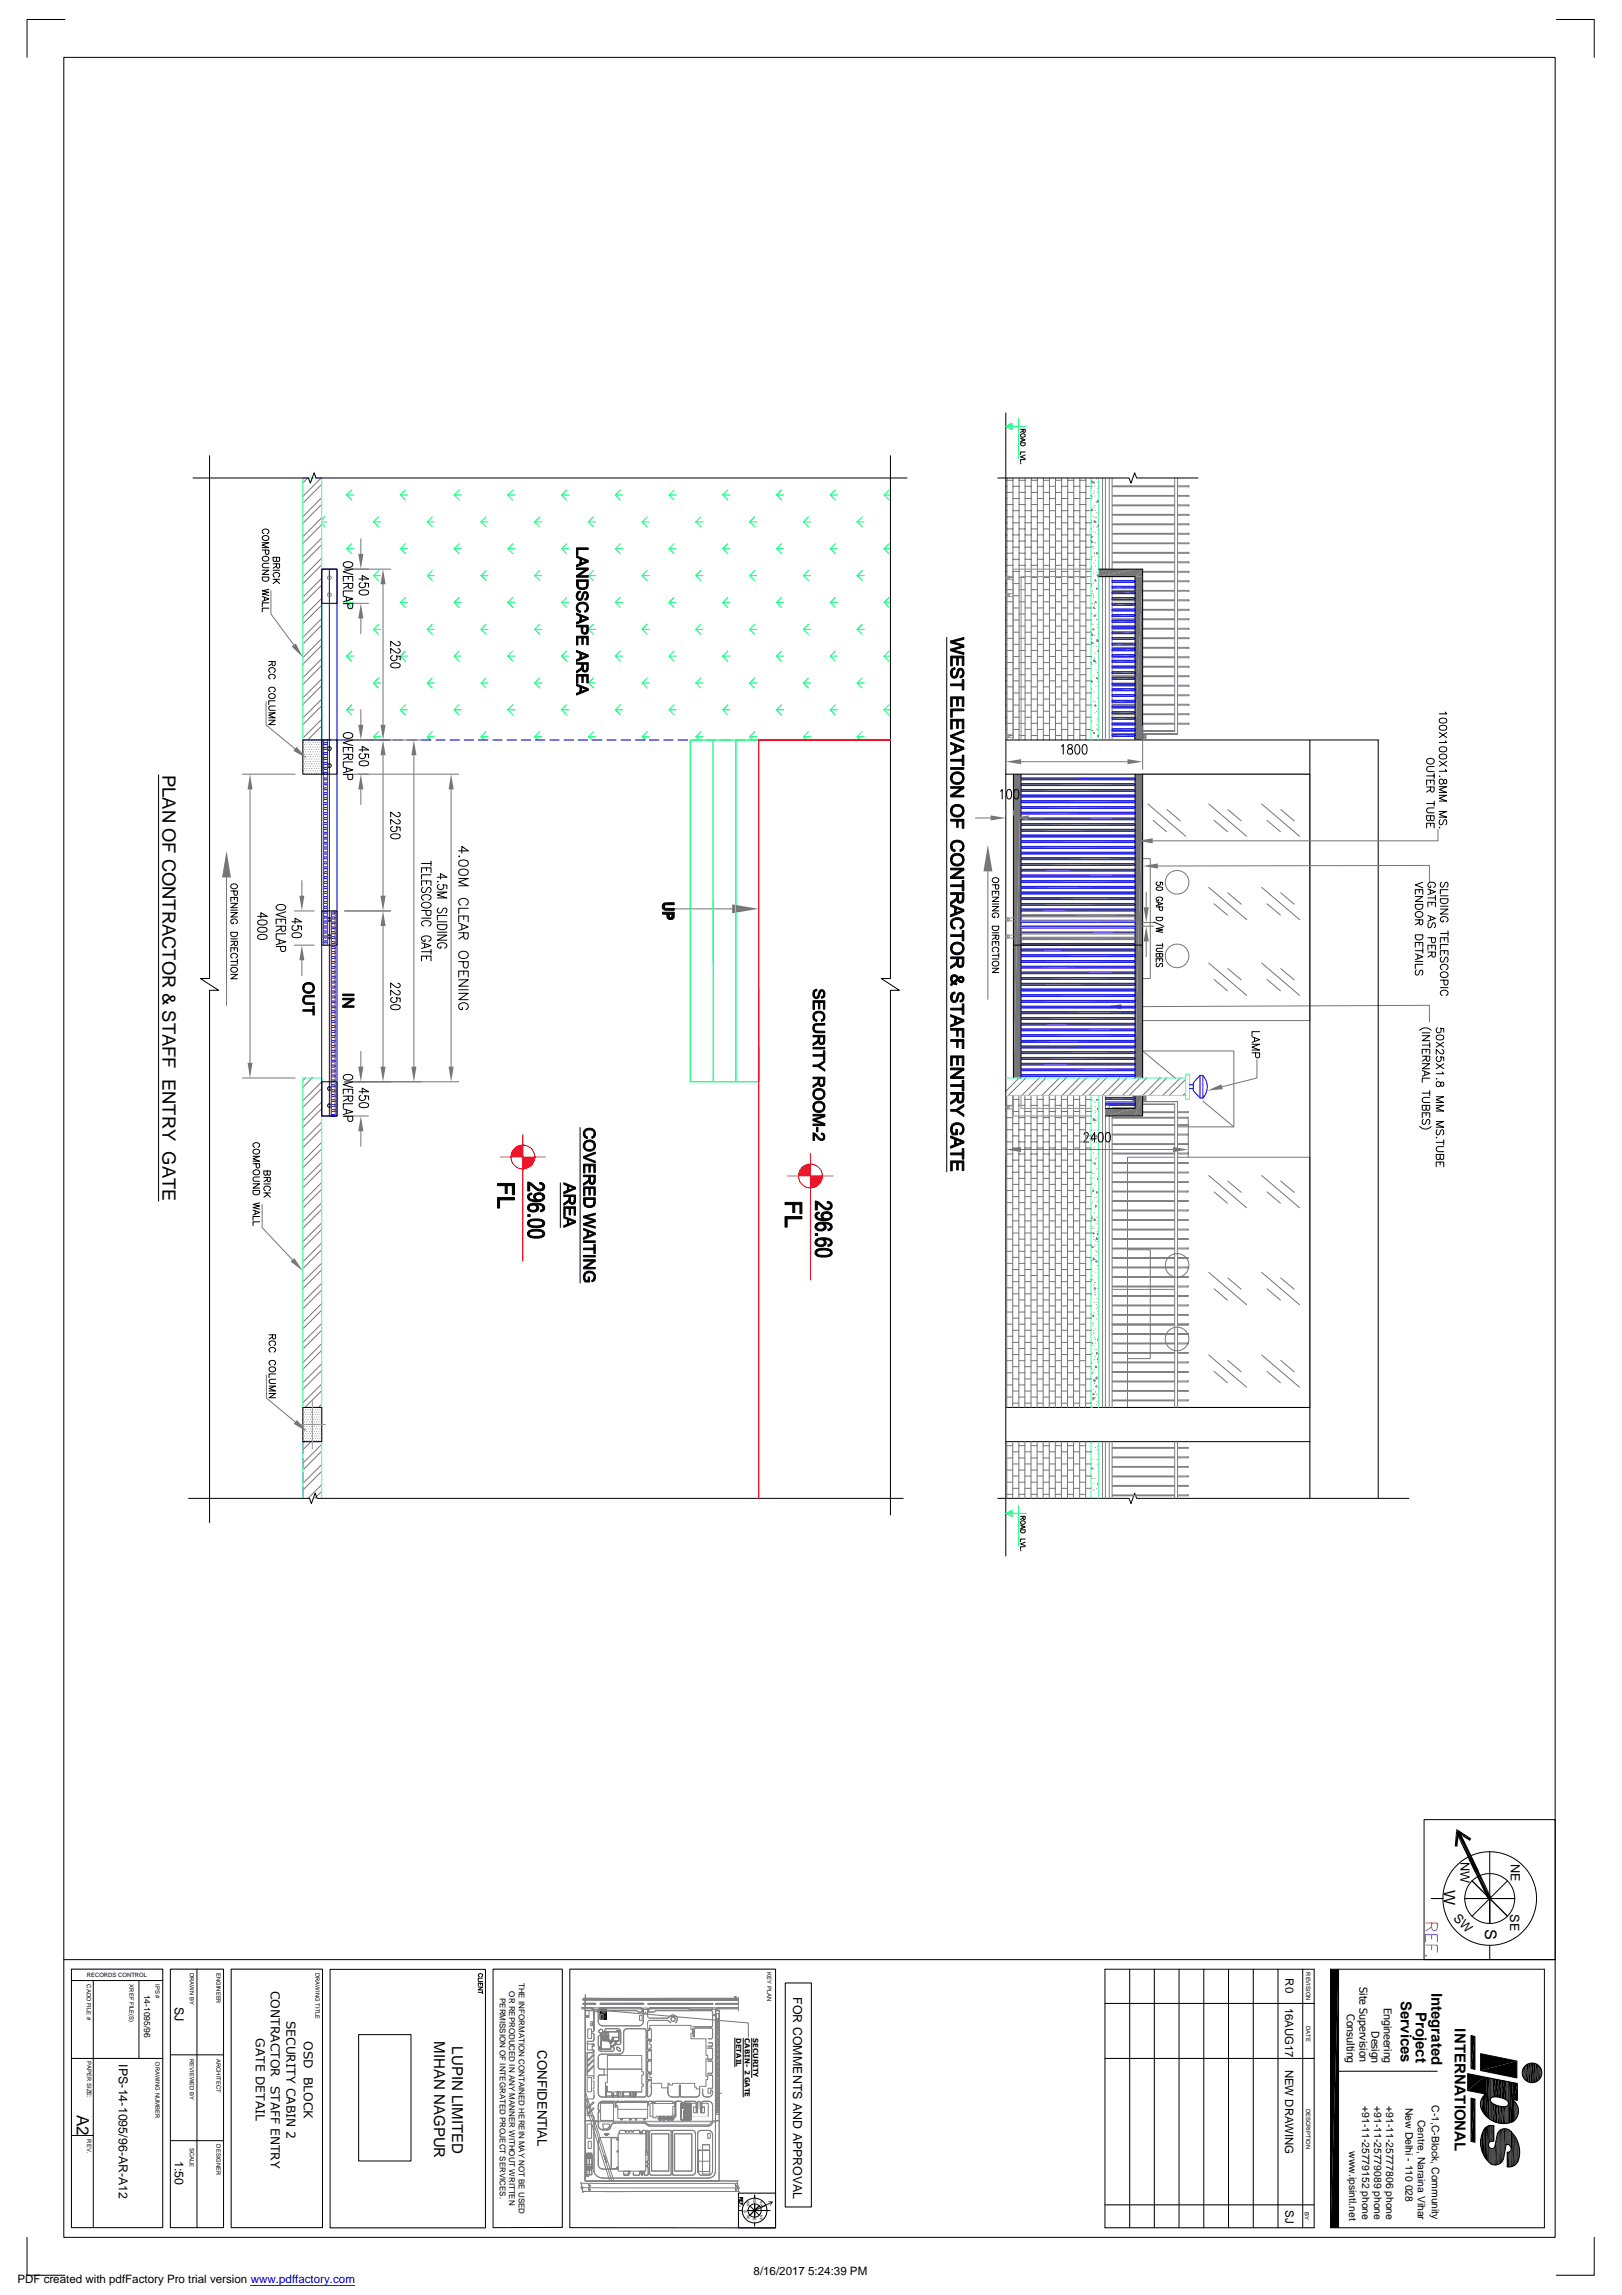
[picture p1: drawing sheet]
<svg xmlns="http://www.w3.org/2000/svg" width="594mm" height="841mm" viewBox="0 0 594 841" stroke-linecap="round" stroke-linejoin="round" font-family="sans-serif">
<defs><g id="words">
<text font-size="6.7" x="59.5" y="283.9" transform="rotate(90 59.5 283.9)">PLAN OF CONTRACTOR &amp; STAFF ENTRY GATE</text>
<text font-size="6.2" x="28.2" y="775.1" transform="rotate(90 28.2 775.1)">A2</text>
<g font-size="5.8">
<text x="528.8" y="692.6" transform="rotate(90 528.8 692.6)">W</text>
<text x="544" y="706.8" transform="rotate(90 544 706.8)">S</text>
</g>
<g font-size="5.5">
<text x="524.3" y="730.2" transform="rotate(90 524.3 730.2)">Integrated</text>
<text x="513.1" y="733.3" transform="rotate(90 513.1 733.3)">Services</text>
<text x="518.6" y="737.3" transform="rotate(90 518.6 737.3)">Project</text>
<text x="532.8" y="743.4" transform="rotate(90 532.8 743.4)">INTERNATIONAL</text>
<text x="159" y="748.1" transform="rotate(90 159 748.1)">MIHAN NAGPUR</text>
<text x="165.6" y="749.9" transform="rotate(90 165.6 749.9)">LUPIN LIMITED</text>
</g>
<text font-size="4.8" x="196.9" y="751.4" transform="rotate(90 196.9 751.4)">CONFIDENTIAL</text>
<g font-size="4.7">
<text x="534.9" y="682.2" transform="rotate(90 534.9 682.2)">NW</text>
<text x="553.4" y="683.1" transform="rotate(90 553.4 683.1)">NE</text>
<text x="553.2" y="701.6" transform="rotate(90 553.2 701.6)">SE</text>
<text x="532.1" y="703.2" transform="rotate(45 532.1 703.2)">SW</text>
</g>
<g font-size="4.5">
<text x="99.1" y="729.6" transform="rotate(90 99.1 729.6)">CONTRACTOR STAFF ENTRY</text>
<text x="290.5" y="731.8" transform="rotate(90 290.5 731.8)">FOR COMMENTS AND APPROVAL</text>
<text x="64.1" y="735.4" transform="rotate(90 64.1 735.4)">SJ</text>
<text x="104.9" y="740.6" transform="rotate(90 104.9 740.6)">SECURITY CABIN 2</text>
<text x="93.6" y="747" transform="rotate(90 93.6 747)">GATE DETAIL</text>
<text x="111.3" y="747.9" transform="rotate(90 111.3 747.9)">OSD</text>
<text x="43.5" y="756.5" transform="rotate(90 43.5 756.5)">IPS-14-1095/96-AR-A12</text>
<text x="111.3" y="761.2" transform="rotate(90 111.3 761.2)">BLOCK</text>
<text x="64.1" y="791.8" transform="rotate(90 64.1 791.8)">1:50</text>
</g>
<g font-size="4.2">
<text x="470.9" y="725" transform="rotate(90 470.9 725)">R0</text>
<text x="470.7" y="735.7" transform="rotate(90 470.7 735.7)">16AUG17</text>
<text x="470.7" y="758.4" transform="rotate(90 470.7 758.4)">NEW DRAWING</text>
<text x="470.8" y="810" transform="rotate(90 470.8 810)">SJ</text>
<text x="276" y="833.7">8/16/2017 5:24:39 PM</text>
<text x="6.3" y="836.8">PDF created with pdfFactory Pro trial version www.pdffactory.com</text>
</g>
<g font-size="3.9">
<text x="497.9" y="728.2" transform="rotate(90 497.9 728.2)">Site Supervision</text>
<text x="506.9" y="735.7" transform="rotate(90 506.9 735.7)">Engineering</text>
<text x="493.4" y="738.1" transform="rotate(90 493.4 738.1)">Consulting</text>
<text x="502.4" y="744.5" transform="rotate(90 502.4 744.5)">Design</text>
</g>
<g font-size="3.8">
<text x="498.9" y="771.8" transform="rotate(90 498.9 771.8)">+91-11-25779152 phone</text>
<text x="503.3" y="771.8" transform="rotate(90 503.3 771.8)">+91-11-25779089 phone</text>
<text x="507.7" y="771.8" transform="rotate(90 507.7 771.8)">+91-11-25777806 phone</text>
<text x="514.8" y="772.5" transform="rotate(90 514.8 772.5)">New Delhi - 110</text>
<text x="524.5" y="771.5" transform="rotate(90 524.5 771.5)">C-1,C-Block, Community</text>
<text x="519.3" y="776.8" transform="rotate(90 519.3 776.8)">Centre, Naraina Vihar</text>
<text x="494.2" y="788.4" transform="rotate(90 494.2 788.4)">www.ipsintl.net</text>
<text x="514.8" y="800.6" transform="rotate(90 514.8 800.6)">028</text>
</g>
<text font-size="3.1" x="52.8" y="730.9" transform="rotate(90 52.8 730.9)">14-1095/96</text>
<g font-size="2.9">
<text x="186.5" y="729.7" transform="rotate(90 186.5 729.7)">OR REPRODUCED IN ANY MANNER WITHOUT WRITTEN</text>
<text x="190" y="726.6" transform="rotate(90 190 726.6)">THE INFORMATION CONTAINED HEREIN MAY NOT BE USED</text>
<text x="183" y="732.1" transform="rotate(90 183 732.1)">PERMISSION OF INTEGRATED PROJECT SERVICES.</text>
</g>
<g font-size="2.5">
<text x="269.7" y="746.8" transform="rotate(90 269.7 746.8)">DETAIL</text>
<text x="272.8" y="747" transform="rotate(90 272.8 747)">CABIN- 2 GATE</text>
<text x="275.8" y="747" transform="rotate(90 275.8 747)">SECURITY</text>
</g>
<g font-size="2.2">
<text x="31.8" y="724.5">RECORDS CONTROL</text>
<text x="69.6" y="723" transform="rotate(90 69.6 723)">DRAWN BY</text>
<text x="79.3" y="723" transform="rotate(90 79.3 723)">ENGINEER</text>
<text x="115.5" y="723" transform="rotate(90 115.5 723)">DRAWING TITLE</text>
<text x="281" y="722.8" transform="rotate(90 281 722.8)">KEY PLAN</text>
<text x="478.4" y="722.7" transform="rotate(90 478.4 722.7)">REVISION</text>
<text x="31.7" y="727.1" transform="rotate(90 31.7 727.1)">CADD FILE #</text>
<text x="47.4" y="727.1" transform="rotate(90 47.4 727.1)">XREF FILE(S)</text>
<text x="57" y="727.1" transform="rotate(90 57 727.1)">IPS #</text>
<text x="478.4" y="742.4" transform="rotate(90 478.4 742.4)">DATE</text>
<text x="31.9" y="755.3" transform="rotate(90 31.9 755.3)">PAPER SIZE:</text>
<text x="57" y="755.7" transform="rotate(90 57 755.7)">DRAWING NUMBER</text>
<text x="69.6" y="754.4" transform="rotate(90 69.6 754.4)">REVIEWED BY</text>
<text x="79.3" y="754.4" transform="rotate(90 79.3 754.4)">ARCHITECT</text>
<text x="478.4" y="772.7" transform="rotate(90 478.4 772.7)">DESCRIPTION</text>
<text x="31.9" y="784" transform="rotate(90 31.9 784)">REV.</text>
<text x="79.3" y="785.8" transform="rotate(90 79.3 785.8)">DESIGNER</text>
<text x="69.6" y="787.1" transform="rotate(90 69.6 787.1)">SCALE</text>
<text x="477.9" y="810.8" transform="rotate(90 477.9 810.8)">BY</text>
</g>
<g font-size="1.5">
<text x="272.4" y="809.7" transform="rotate(90 272.4 809.7)">S</text>
<text x="275.8" y="805.8" transform="rotate(90 275.8 805.8)">W</text>
<text x="275.8" y="813" transform="rotate(90 275.8 813)">E</text>
</g>
<g font-size="1.2">
<text x="273.6" y="806.6" transform="rotate(90 273.6 806.6)">SW</text>
<text x="278.4" y="806.7" transform="rotate(90 278.4 806.7)">NW</text>
<text x="273.6" y="811.7" transform="rotate(90 273.6 811.7)">SE</text>
<text x="278.4" y="811.8" transform="rotate(90 278.4 811.8)">NE</text>
</g>
</g></defs>
<path d="M418.5 283.7h61.3v90.3h-61.3M430.2 424.1h-17.2v91.7h66.8v-91.7h-48.5" fill="none" stroke="#767676" stroke-width=".37"/>
<path d="M405.2 369l5.6-1v1.9z" fill="#767676"/>
<path d="M410.8 368.9l112.7-.5v6.1" fill="none" stroke="#767676" stroke-width=".37"/>
<g fill="#767676">
<path d="M407.3 269.1h8.4l-8.4 .8z"/>
<path d="M407.3 269.9l8.4-.8v.8z"/>
<path d="M407.3 267.1h8.4l-8.4 .7z"/>
<path d="M407.3 267.8l8.4-.7v.7z"/>
<path d="M407.3 265h8.4l-8.4 .7z"/>
<path d="M407.3 265.7l8.4-.7v.7z"/>
<path d="M407.3 262.9h8.4l-8.4 .7z"/>
<path d="M407.3 263.6l8.4-.7v.7z"/>
<path d="M407.3 260.8h8.4l-8.4 .7z"/>
<path d="M407.3 261.5l8.4-.7v.7z"/>
<path d="M407.3 258.7h8.4l-8.4 .7z"/>
<path d="M407.3 259.4l8.4-.7v.7z"/>
<path d="M407.3 256.6h8.4l-8.4 .7z"/>
<path d="M407.3 257.3l8.4-.7v.7z"/>
<path d="M407.3 254.5h8.4l-8.4 .7z"/>
<path d="M407.3 255.2l8.4-.7v.7z"/>
<path d="M407.3 252.4h8.4l-8.4 .7z"/>
<path d="M407.3 253.1l8.4-.7v.7z"/>
<path d="M407.3 250.3h8.4l-8.4 .7z"/>
<path d="M407.3 251l8.4-.7v.7z"/>
<path d="M407.3 248.3h8.4l-8.4 .6z"/>
<path d="M407.3 248.9l8.4-.6v.6z"/>
<path d="M407.3 246.2h8.4l-8.4 .7z"/>
<path d="M407.3 246.9l8.4-.7v.7z"/>
<path d="M407.3 244.1h8.4l-8.4 .7z"/>
<path d="M407.3 244.8l8.4-.7v.7z"/>
<path d="M407.3 242h8.4l-8.4 .7z"/>
<path d="M407.3 242.7l8.4-.7v.7z"/>
<path d="M407.3 239.9h8.4l-8.4 .7z"/>
<path d="M407.3 240.6l8.4-.7v.7z"/>
<path d="M407.3 237.8h8.4l-8.4 .7z"/>
<path d="M407.3 238.5l8.4-.7v.7z"/>
<path d="M407.3 235.7h8.4l-8.4 .7z"/>
<path d="M407.3 236.4l8.4-.7v.7z"/>
<path d="M407.3 233.6h8.4l-8.4 .7z"/>
<path d="M407.3 234.3l8.4-.7v.7z"/>
<path d="M407.3 231.5h8.4l-8.4 .7z"/>
<path d="M407.3 232.2l8.4-.7v.7z"/>
<path d="M407.3 229.4h8.4l-8.4 .8z"/>
<path d="M407.3 230.2l8.4-.8v.8z"/>
<path d="M407.3 227.4h8.4l-8.4 .6z"/>
<path d="M407.3 228l8.4-.6v.6z"/>
<path d="M407.3 225.2h8.4l-8.4 .8z"/>
<path d="M407.3 226l8.4-.8v.8z"/>
<path d="M407.3 223.2h8.4l-8.4 .7z"/>
<path d="M407.3 223.9l8.4-.7v.7z"/>
<path d="M407.3 221.1h8.4l-8.4 .7z"/>
<path d="M407.3 221.8l8.4-.7v.7z"/>
<path d="M407.3 219h8.4l-8.4 .7z"/>
<path d="M407.3 219.7l8.4-.7v.7z"/>
<path d="M407.3 216.9h8.4l-8.4 .7z"/>
<path d="M407.3 217.6l8.4-.7v.7z"/>
<path d="M407.3 214.8h8.4l-8.4 .7z"/>
<path d="M407.3 215.5l8.4-.7v.7z"/>
<path d="M407.3 212.7h8.4l-8.4 .7z"/>
<path d="M407.3 213.4l8.4-.7v.7z"/>
<path d="M404.9 404.2h10.8l-10.8 .7z"/>
<path d="M404.9 404.9l10.8-.7v.7z"/>
<path d="M374 393.8h41.7l-41.7 .7z"/>
<path d="M374 394.5l41.7-.7v.7z"/>
<path d="M374 391.7h41.7l-41.7 .7z"/>
<path d="M374 392.4l41.7-.7v.7z"/>
<path d="M374 389.6h41.7l-41.7 .7z"/>
<path d="M374 390.3l41.7-.7v.7z"/>
<path d="M374 387.5h41.7l-41.7 .7z"/>
<path d="M374 388.2l41.7-.7v.7z"/>
<path d="M374 385.4h41.7l-41.7 .7z"/>
<path d="M374 386.1l41.7-.7v.7z"/>
<path d="M374 383.3h41.7l-41.7 .7z"/>
<path d="M374 384l41.7-.7v.7z"/>
<path d="M374 381.2h41.7l-41.7 .7z"/>
<path d="M374 381.9l41.7-.7v.7z"/>
<path d="M374 379.2h41.7l-41.7 .6z"/>
<path d="M374 379.8l41.7-.6v.6z"/>
<path d="M374 377h41.7l-41.7 .8z"/>
<path d="M374 377.8l41.7-.8v.8z"/>
<path d="M374 375h41.7l-41.7 .7z"/>
<path d="M374 375.7l41.7-.7v.7z"/>
<path d="M374 372.9h41.7l-41.7 .7z"/>
<path d="M374 373.6l41.7-.7v.7z"/>
<path d="M374 370.8h41.7l-41.7 .7z"/>
<path d="M374 371.5l41.7-.7v.7z"/>
<path d="M374 368.7h41.7l-41.7 .7z"/>
<path d="M374 369.4l41.7-.7v.7z"/>
<path d="M374 366.6h41.7l-41.7 .7z"/>
<path d="M374 367.3l41.7-.7v.7z"/>
<path d="M374 364.5h41.7l-41.7 .7z"/>
<path d="M374 365.2l41.7-.7v.7z"/>
<path d="M374 362.4h41.7l-41.7 .7z"/>
<path d="M374 363.1l41.7-.7v.7z"/>
<path d="M374 360.3h41.7l-41.7 .7z"/>
<path d="M374 361l41.7-.7v.7z"/>
<path d="M374 358.3h41.7l-41.7 .6z"/>
<path d="M374 358.9l41.7-.6v.6z"/>
<path d="M374 356.2h41.7l-41.7 .7z"/>
<path d="M374 356.9l41.7-.7v.7z"/>
<path d="M374 354.1h41.7l-41.7 .7z"/>
<path d="M374 354.8l41.7-.7v.7z"/>
<path d="M374 352h41.7l-41.7 .7z"/>
<path d="M374 352.7l41.7-.7v.7z"/>
<path d="M374 349.9h41.7l-41.7 .7z"/>
<path d="M374 350.6l41.7-.7v.7z"/>
<path d="M374 347.8h41.7l-41.7 .7z"/>
<path d="M374 348.5l41.7-.7v.7z"/>
<path d="M374 345.7h41.7l-41.7 .7z"/>
<path d="M374 346.4l41.7-.7v.7z"/>
<path d="M374 343.6h41.7l-41.7 .7z"/>
<path d="M374 344.3l41.7-.7v.7z"/>
<path d="M374 341.5h41.7l-41.7 .7z"/>
<path d="M374 342.2l41.7-.7v.7z"/>
<path d="M374 339.4h41.7l-41.7 .7z"/>
<path d="M374 340.1l41.7-.7v.7z"/>
<path d="M374 337.3h41.7l-41.7 .8z"/>
<path d="M374 338.1l41.7-.8v.8z"/>
<path d="M374 335.3h41.7l-41.7 .6z"/>
<path d="M374 335.9l41.7-.6v.6z"/>
<path d="M374 333.1h41.7l-41.7 .8z"/>
<path d="M374 333.9l41.7-.8v.8z"/>
<path d="M374 331.1h41.7l-41.7 .7z"/>
<path d="M374 331.8l41.7-.7v.7z"/>
<path d="M374 329h41.7l-41.7 .7z"/>
<path d="M374 329.7l41.7-.7v.7z"/>
<path d="M374 326.9h41.7l-41.7 .7z"/>
<path d="M374 327.6l41.7-.7v.7z"/>
<path d="M374 324.8h41.7l-41.7 .7z"/>
<path d="M374 325.5l41.7-.7v.7z"/>
<path d="M374 322.7h41.7l-41.7 .7z"/>
<path d="M374 323.4l41.7-.7v.7z"/>
<path d="M374 320.6h41.7l-41.7 .7z"/>
<path d="M374 321.3l41.7-.7v.7z"/>
<path d="M374 318.5h41.7l-41.7 .7z"/>
<path d="M374 319.2l41.7-.7v.7z"/>
<path d="M374 316.4h41.7l-41.7 .7z"/>
<path d="M374 317.1l41.7-.7v.7z"/>
<path d="M374 314.4h41.7l-41.7 .7z"/>
<path d="M374 315.1l41.7-.7v.7z"/>
<path d="M374 312.3h41.7l-41.7 .7z"/>
<path d="M374 313l41.7-.7v.7z"/>
<path d="M374 310.2h41.7l-41.7 .7z"/>
<path d="M374 310.9l41.7-.7v.7z"/>
<path d="M374 308.1h41.7l-41.7 .7z"/>
<path d="M374 308.8l41.7-.7v.7z"/>
<path d="M374 306h41.7l-41.7 .7z"/>
<path d="M374 306.7l41.7-.7v.7z"/>
<path d="M374 303.9h41.7l-41.7 .7z"/>
<path d="M374 304.6l41.7-.7v.7z"/>
<path d="M374 301.8h41.7l-41.7 .7z"/>
<path d="M374 302.5l41.7-.7v.7z"/>
<path d="M374 299.7h41.7l-41.7 .7z"/>
<path d="M374 300.4l41.7-.7v.7z"/>
<path d="M374 297.6h41.7l-41.7 .8z"/>
<path d="M374 298.4l41.7-.8v.8z"/>
<path d="M374 295.6h41.7l-41.7 .6z"/>
<path d="M374 296.2l41.7-.6v.6z"/>
<path d="M374 293.4h41.7l-41.7 .8z"/>
<path d="M374 294.2l41.7-.8v.8z"/>
<path d="M374 291.4h41.7l-41.7 .6z"/>
<path d="M374 292l41.7-.6v.6z"/>
<path d="M374 289.3h41.7l-41.7 .7z"/>
<path d="M374 290l41.7-.7v.7z"/>
<path d="M374 287.2h41.7l-41.7 .7z"/>
<path d="M374 287.9l41.7-.7v.7z"/>
<path d="M374 285.1h41.7l-41.7 .7z"/>
<path d="M374 285.8l41.7-.7v.7z"/>
<path d="M415.7 401.4h2.8l-2.8 7.6z"/>
<path d="M418.5 401.4v7.6h-2.8z"/>
<path d="M415.7 283.7h2.8l-2.8 111.3z"/>
<path d="M418.5 283.7v111.3h-2.8z"/>
<path d="M415.7 211.3h2.8l-2.8 59.9z"/>
<path d="M418.5 211.3v59.9h-2.8z"/>
<path d="M415.7 208.6h2.8l-2.8 2.7z"/>
<path d="M415.7 211.3l2.8-2.7v2.7z"/>
</g>
<path d="M415.7 401.4v4.8" fill="none" stroke="#767676" stroke-width=".37"/>
<g fill="#767676">
<path d="M404.9 406.2h10.8l-10.8 2.8z"/>
<path d="M404.9 409l10.8-2.8v2.8z"/>
<path d="M402.4 208.6h13.3l-13.3 2.7z"/>
<path d="M402.4 211.3l13.3-2.7v2.7z"/>
<path d="M371.2 283.7h2.8l-2.8 111.3z"/>
<path d="M374 283.7v111.3h-2.8z"/>
</g>
<g fill="none" stroke="#767676" stroke-width=".37">
<path d="M112.7 175.2l-1.8 1.8M117.6 175.2l-6.7 6.7M117.9 177.4l-7 7M368.4 178.2h.4M368.8 175.2v96M368.8 176h2.2M371 175.2v96M371 178.2h2.3M373.3 175.2v96M373.3 176h2.2M375.5 175.2v96M375.5 178.2h2.2"/>
<path d="M377.7 175.2v96M377.7 176h2.2M379.9 175.2v96M379.9 178.2h2.2M382.1 175.2v96M382.1 176h2.3M384.4 175.2v96M384.4 178.2h2.2M386.6 175.2v96M386.6 176h2.2M388.8 175.2v96M388.8 178.2h2.3"/>
<path d="M391.1 175.2v96M391.1 176h2.2M393.3 175.2v96M393.3 178.2h2.2M395.5 175.2v96M395.5 176h2.2M397.7 175.2v96M397.7 178.2h1.9M117.9 182.4l-7 6.9M117.9 189.7l-7 7M117.9 197.1l-7 7M117.9 184.8l-7 7"/>
<path d="M117.9 192.2l-7 7M117.9 199.6l-7 6.9M368.4 182.7h.4M368.4 187.1h.4M368.4 191.6h.4M368.4 196h.4M368.8 180.5h2.2M368.8 184.9h2.2M368.8 189.4h2.2M368.8 193.8h2.2M368.8 198.3h2.2M371 182.7h2.3"/>
<path d="M371 187.1h2.3M371 191.6h2.3M371 196h2.3M373.3 180.5h2.2M373.3 184.9h2.2M373.3 189.4h2.2M373.3 193.8h2.2M373.3 198.3h2.2M375.5 182.7h2.2M375.5 187.1h2.2M375.5 191.6h2.2M375.5 196h2.2"/>
<path d="M377.7 180.5h2.2M377.7 184.9h2.2M377.7 189.4h2.2M377.7 193.8h2.2M377.7 198.3h2.2M379.9 182.7h2.2M379.9 187.1h2.2M379.9 191.6h2.2M379.9 196h2.2M382.1 180.5h2.3M382.1 184.9h2.3M382.1 189.4h2.3"/>
<path d="M382.1 193.8h2.3M382.1 198.3h2.3M384.4 182.7h2.2M384.4 187.1h2.2M384.4 191.6h2.2M384.4 196h2.2M386.6 180.5h2.2M386.6 184.9h2.2M386.6 189.4h2.2M386.6 193.8h2.2M386.6 198.3h2.2M388.8 182.7h2.3"/>
<path d="M388.8 187.1h2.3M388.8 191.6h2.3M388.8 196h2.3M391.1 180.5h2.2M391.1 184.9h2.2M391.1 189.4h2.2M391.1 193.8h2.2M391.1 198.3h2.2M393.3 182.7h2.2M393.3 187.1h2.2M393.3 191.6h2.2M393.3 196h2.2"/>
<path d="M395.5 180.5h2.2M395.5 184.9h2.2M395.5 189.4h2.2M395.5 193.8h2.2M395.5 198.3h2.2M397.7 182.7h1.9M397.7 187.1h1.9M397.7 191.6h1.9M397.7 196h1.9M117.9 204.5l-7 7M117.9 211.9l-7 6.9M117.9 219.3l-7 6.9"/>
<path d="M117.9 207l-7 6.9M117.9 214.4l-7 6.9M368.4 200.5h.4M368.4 205h.4M368.4 209.4h.4M368.4 213.9h.4M368.4 218.3h.4M368.8 202.7h2.2M368.8 207.2h2.2M368.8 211.7h2.2M368.8 216.1h2.2M371 200.5h2.3"/>
<path d="M371 205h2.3M371 209.4h2.3M371 213.9h2.3M371 218.3h2.3M373.3 202.7h2.2M373.3 207.2h2.2M373.3 211.7h2.2M373.3 216.1h2.2M375.5 200.5h2.2M375.5 205h2.2M375.5 209.4h2.2M375.5 213.9h2.2"/>
<path d="M375.5 218.3h2.2M377.7 202.7h2.2M377.7 207.2h2.2M377.7 211.7h2.2M377.7 216.1h2.2M379.9 200.5h2.2M379.9 205h2.2M379.9 209.4h2.2M379.9 213.9h2.2M379.9 218.3h2.2M382.1 202.7h2.3M382.1 207.2h2.3"/>
<path d="M382.1 211.7h2.3M382.1 216.1h2.3M384.4 200.5h2.2M384.4 205h2.2M384.4 209.4h2.2M384.4 213.9h2.2M384.4 218.3h2.2M386.6 202.7h2.2M386.6 207.2h2.2M386.6 211.7h2.2M386.6 216.1h2.2M388.8 200.5h2.3"/>
<path d="M388.8 205h2.3M388.8 209.4h2.3M388.8 213.9h2.3M388.8 218.3h2.3M391.1 202.7h2.2M391.1 207.2h2.2M391.1 211.7h2.2M391.1 216.1h2.2M393.3 200.5h2.2M393.3 205h2.2M393.3 209.4h2.2M393.3 213.9h2.2"/>
<path d="M393.3 218.3h2.2M395.5 202.7h2.2M395.5 207.2h2.2M395.5 211.7h2.2M395.5 216.1h2.2M397.7 200.5h1.9M397.7 205h1.9M397.7 209.4h1.9M397.7 213.9h1.9M397.7 218.3h1.9M117.9 226.6l-7 7M117.9 234l-7 7"/>
<path d="M117.9 221.7l-7 7M117.9 229.1l-7 7M117.9 236.5l-7 6.9M368.4 222.8h.4M368.4 227.2h.4M368.4 231.7h.4M368.4 236.1h.4M368.8 220.5h2.2M368.8 225h2.2M368.8 229.4h2.2M368.8 233.9h2.2M368.8 238.4h2.2"/>
<path d="M371 222.8h2.3M371 227.2h2.3M371 231.7h2.3M371 236.1h2.3M373.3 220.5h2.2M373.3 225h2.2M373.3 229.4h2.2M373.3 233.9h2.2M373.3 238.4h2.2M375.5 222.8h2.2M375.5 227.2h2.2M375.5 231.7h2.2"/>
<path d="M375.5 236.1h2.2M377.7 220.5h2.2M377.7 225h2.2M377.7 229.4h2.2M377.7 233.9h2.2M377.7 238.4h2.2M379.9 222.8h2.2M379.9 227.2h2.2M379.9 231.7h2.2M379.9 236.1h2.2M382.1 220.5h2.3M382.1 225h2.3"/>
<path d="M382.1 229.4h2.3M382.1 233.9h2.3M382.1 238.4h2.3M384.4 222.8h2.2M384.4 227.2h2.2M384.4 231.7h2.2M384.4 236.1h2.2M386.6 220.5h2.2M386.6 225h2.2M386.6 229.4h2.2M386.6 233.9h2.2M386.6 238.4h2.2"/>
<path d="M388.8 222.8h2.3M388.8 227.2h2.3M388.8 231.7h2.3M388.8 236.1h2.3M391.1 220.5h2.2M391.1 225h2.2M391.1 229.4h2.2M391.1 233.9h2.2M391.1 238.4h2.2M393.3 222.8h2.2M393.3 227.2h2.2M393.3 231.7h2.2"/>
<path d="M393.3 236.1h2.2M395.5 220.5h2.2M395.5 225h2.2M395.5 229.4h2.2M395.5 233.9h2.2M395.5 238.4h2.2M397.7 222.8h1.9M397.7 227.2h1.9M397.7 231.7h1.9M397.7 236.1h1.9M117.9 241.4l-7 7M117.9 248.8l-7 7"/>
<path d="M117.9 256.2l-7 6.9M117.9 243.9l-7 7M117.9 251.2l-7 7M117.9 258.6l-7 7M368.4 240.6h.4M368.4 245.1h.4M368.4 249.5h.4M368.4 253.9h.4M368.4 258.4h.4M368.8 242.8h2.2M368.8 247.3h2.2M368.8 251.7h2.2"/>
<path d="M368.8 256.2h2.2M371 240.6h2.3M371 245.1h2.3M371 249.5h2.3M371 253.9h2.3M371 258.4h2.3M373.3 242.8h2.2M373.3 247.3h2.2M373.3 251.7h2.2M373.3 256.2h2.2M375.5 240.6h2.2M375.5 245.1h2.2"/>
<path d="M375.5 249.5h2.2M375.5 253.9h2.2M375.5 258.4h2.2M377.7 242.8h2.2M377.7 247.3h2.2M377.7 251.7h2.2M377.7 256.2h2.2M379.9 240.6h2.2M379.9 245.1h2.2M379.9 249.5h2.2M379.9 253.9h2.2M379.9 258.4h2.2"/>
<path d="M382.1 242.8h2.3M382.1 247.3h2.3M382.1 251.7h2.3M382.1 256.2h2.3M384.4 240.6h2.2M384.4 245.1h2.2M384.4 249.5h2.2M384.4 253.9h2.2M384.4 258.4h2.2M386.6 242.8h2.2M386.6 247.3h2.2M386.6 251.7h2.2"/>
<path d="M386.6 256.2h2.2M388.8 240.6h2.3M388.8 245.1h2.3M388.8 249.5h2.3M388.8 253.9h2.3M388.8 258.4h2.3M391.1 242.8h2.2M391.1 247.3h2.2M391.1 251.7h2.2M391.1 256.2h2.2M393.3 240.6h2.2M393.3 245.1h2.2"/>
<path d="M393.3 249.5h2.2M393.3 253.9h2.2M393.3 258.4h2.2M395.5 242.8h2.2M395.5 247.3h2.2M395.5 251.7h2.2M395.5 256.2h2.2M397.7 240.6h1.9M397.7 245.1h1.9M397.7 249.5h1.9M397.7 253.9h1.9M397.7 258.4h1.9"/>
<path d="M117.9 263.6l-7 6.9M117.9 270.9l-.3 .3M117.9 266l-5.2 5.2M368.4 262.8h.4M368.4 267.3h.4M368.8 260.6h2.2M368.8 265.1h2.2M368.8 269.5h2.2M371 262.8h2.3M371 267.3h2.3M373.3 260.6h2.2M373.3 265.1h2.2"/>
<path d="M373.3 269.5h2.2M375.5 262.8h2.2M375.5 267.3h2.2M377.7 260.6h2.2M377.7 265.1h2.2M377.7 269.5h2.2M379.9 262.8h2.2M379.9 267.3h2.2M382.1 260.6h2.3M382.1 265.1h2.3M382.1 269.5h2.3M384.4 262.8h2.2"/>
<path d="M384.4 267.3h2.2M386.6 260.6h2.2M386.6 265.1h2.2M386.6 269.5h2.2M388.8 262.8h2.3M388.8 267.3h2.3M391.1 260.6h2.2M391.1 265.1h2.2M391.1 269.5h2.2M393.3 262.8h2.2M393.3 267.3h2.2M395.5 260.6h2.2"/>
<path d="M395.5 265.1h2.2M395.5 269.5h2.2M397.7 262.8h1.9M397.7 267.3h1.9M420.4 294.6l13.9 11.9M427.4 296.7l4.9 4.1M442.7 294.6l13.9 11.9M449.7 296.7l4.9 4.1M462.1 294.6l13.9 11.9M469.1 296.7l4.9 4.1M418.5 314.6h2.8v44h-2.8M422.4 300.6l4.9 4.2"/>
<path d="M444.7 300.6l4.9 4.2M464.1 300.6l4.9 4.2M442.7 325.2l13.9 11.8M444.7 331.2l4.9 4.2M449.7 327.2l4.9 4.2M462.1 325.2l13.9 11.8M464.1 331.2l4.9 4.2M469.1 327.2l4.9 4.2M442.7 352.9l13.9 11.9M444.7 358.9l4.9 4.2M449.7 355l4.9 4.1M462.1 352.9l13.9 11.9"/>
<path d="M464.1 358.9l4.9 4.2M469.1 355l4.9 4.1M111.8 395l-.9 1M114.3 395l-3.4 3.5M117.9 396.4l-7 7M117.9 398.9l-7 6.9M117.9 403.8l-7 6.9M117.9 411.2l-7 7M117.9 418.6l-7 6.9M117.9 406.3l-7 6.9M117.9 413.6l-7 7M117.9 425.9l-7 7"/>
<path d="M117.9 433.3l-7 7M117.9 421l-7 7M117.9 428.4l-7 7M117.9 435.8l-7 7M442.7 430.8l13.9 11.8M444.7 436.8l4.9 4.1M449.7 432.8l4.9 4.2M462.1 430.8l13.9 11.8M464.1 436.8l4.9 4.1M469.1 432.8l4.9 4.2M117.9 440.7l-7 7M117.9 448.1l-7 6.9"/>
<path d="M117.9 455.5l-7 6.9M117.9 443.2l-7 6.9M117.9 450.5l-7 7M117.9 457.9l-7 7M117.9 462.9l-7 6.9M117.9 470.2l-7 7M117.9 477.6l-7 7M117.9 465.3l-7 7M117.9 472.7l-7 7M442.7 466.3l13.9 11.8M444.7 472.3l4.9 4.1M449.7 468.3l4.9 4.2"/>
<path d="M462.1 466.3l13.9 11.8M464.1 472.3l4.9 4.1M469.1 468.3l4.9 4.2M117.9 485l-7 6.9M117.9 492.4l-7 6.9M117.9 499.8l-7 6.9M117.9 480.1l-7 6.9M117.9 487.5l-7 6.9M117.9 494.8l-7 7M442.7 496.6l13.9 11.8M449.7 498.5l4.9 4.2M462.1 496.6l13.9 11.8"/>
<path d="M469.1 498.5l4.9 4.2M117.9 507.1l-7 7M117.9 514.5l-1.3 1.3M117.9 502.2l-7 7M117.9 509.6l-6.2 6.2M444.7 502.6l4.9 4.1M464.1 502.6l4.9 4.1M111.5 528.3l-.6 .6M113.9 528.3l-3 3M117.9 529.3l-7 6.9M117.9 536.6l-7 7M117.9 531.7l-7 7"/>
<path d="M117.9 539.1l-7 7M117.9 544.1l-5.1 5M117.9 546.5l-2.6 2.6"/>
<circle cx="431.1" cy="323.3" r="4.3"/>
<circle cx="431.1" cy="350.3" r="4.3"/>
</g>
<g fill="none" stroke="#00ff3f" stroke-width=".37">
<path d="M128.8 179.6l-1.8 1.8M148.5 179.6l-1.9 1.8M168.2 179.6l-1.9 1.8M187.9 179.6l-1.9 1.8M207.6 179.6l-1.9 1.8M227.2 179.6l-1.8 1.8M246.9 179.6l-1.8 1.8M266.6 179.6l-1.8 1.8M286.3 179.6l-1.9 1.8M305.9 179.6l-1.8 1.8M325.6 179.6l-1.8 1.8M117.9 191.2h1.8"/>
<path d="M117.9 192l1.1 1.1M119 189.4l-1.1 1.1M127 181.4h2.6M127 181.4l1.8 1.8M128.8 199.2l-1.8 1.9M136.8 191.2h2.6M136.8 191.2l1.8 1.9M138.6 189.4l-1.8 1.8M146.6 181.4h2.7M146.6 181.4l1.9 1.8M148.5 199.2l-1.9 1.9M156.5 191.2h2.6"/>
<path d="M156.5 191.2l1.8 1.9M158.3 189.4l-1.8 1.8M166.3 181.4h2.7M166.3 181.4l1.9 1.8M168.2 199.2l-1.9 1.9M176.2 191.2h2.6M176.2 191.2l1.8 1.9M178 189.4l-1.8 1.8M186 181.4h2.6M186 181.4l1.9 1.8M187.9 199.2l-1.9 1.9M195.8 191.2h2.7"/>
<path d="M195.8 191.2l1.9 1.9M197.7 189.4l-1.9 1.8M205.7 181.4h2.6M205.7 181.4l1.9 1.8M207.6 199.2l-1.9 1.9M215.5 191.2h2.6M215.5 191.2l1.9 1.9M217.4 189.4l-1.9 1.8M225.4 181.4h2.6M225.4 181.4l1.8 1.8M227.2 199.2l-1.8 1.9M235.2 191.2h2.6"/>
<path d="M235.2 191.2l1.9 1.9M237.1 189.4l-1.9 1.8M245.1 181.4h2.5M245.1 181.4l1.8 1.8M246.9 199.2l-1.8 1.9M254.9 191.2h2.6M254.9 191.2l1.9 1.9M256.8 189.4l-1.9 1.8M264.8 181.4h2.5M264.8 181.4l1.8 1.8M266.6 199.2l-1.8 1.9M274.6 191.2h2.6"/>
<path d="M274.6 191.2l1.8 1.9M276.4 189.4l-1.8 1.8M284.4 181.4h2.6M284.4 181.4l1.9 1.8M286.3 199.2l-1.9 1.9M294.3 191.2h2.6M294.3 191.2l1.8 1.9M296.1 189.4l-1.8 1.8M304.1 181.4h2.6M304.1 181.4l1.8 1.8M305.9 199.2l-1.8 1.9M313.9 191.2h2.7"/>
<path d="M313.9 191.2l1.9 1.9M315.8 189.4l-1.9 1.8M323.8 181.4h2.3M323.8 181.4l1.8 1.8M325.6 199.2l-1.8 1.9M127 201.1h2.6M127 201.1l1.8 1.8M128.8 218.9l-1.8 1.9M136.8 210.9h2.6M136.8 210.9l1.8 1.9M138.6 209.1l-1.8 1.8M146.6 201.1h2.7"/>
<path d="M146.6 201.1l1.9 1.8M148.5 218.9l-1.9 1.9M156.5 210.9h2.6M156.5 210.9l1.8 1.9M158.3 209.1l-1.8 1.8M166.3 201.1h2.7M166.3 201.1l1.9 1.8M168.2 218.9l-1.9 1.9M176.2 210.9h2.6M176.2 210.9l1.8 1.9M178 209.1l-1.8 1.8M186 201.1h2.6"/>
<path d="M186 201.1l1.9 1.8M187.9 218.9l-1.9 1.9M195.8 210.9h2.7M195.8 210.9l1.9 1.9M197.7 209.1l-1.9 1.8M205.7 201.1h2.6M205.7 201.1l1.9 1.8M207.6 218.9l-1.9 1.9M215.5 210.9h2.6M215.5 210.9l1.9 1.9M217.4 209.1l-1.9 1.8M225.4 201.1h2.6"/>
<path d="M225.4 201.1l1.8 1.8M227.2 218.9l-1.8 1.9M235.2 210.9h2.6M235.2 210.9l1.9 1.9M237.1 209.1l-1.9 1.8M245.1 201.1h2.5M245.1 201.1l1.8 1.8M246.9 218.9l-1.8 1.9M254.9 210.9h2.6M254.9 210.9l1.9 1.9M256.8 209.1l-1.9 1.8M264.8 201.1h2.5"/>
<path d="M264.8 201.1l1.8 1.8M266.6 218.9l-1.8 1.9M274.6 210.9h2.6M274.6 210.9l1.8 1.9M276.4 209.1l-1.8 1.8M284.4 201.1h2.6M284.4 201.1l1.9 1.8M286.3 218.9l-1.9 1.9M294.3 210.9h2.6M294.3 210.9l1.8 1.9M296.1 209.1l-1.8 1.8M304.1 201.1h2.6"/>
<path d="M304.1 201.1l1.8 1.8M305.9 218.9l-1.8 1.9M313.9 210.9h2.7M313.9 210.9l1.9 1.9M315.8 209.1l-1.9 1.8M323.8 201.1h2.3M323.8 201.1l1.8 1.8M325.6 218.9l-1.8 1.9M127 220.8h2.6M127 220.8l1.8 1.8M128.8 238.6l-1.8 1.8M136.8 230.6h2.6"/>
<path d="M136.8 230.6l1.8 1.8M138.6 228.8l-1.8 1.8M146.6 220.8h2.7M146.6 220.8l1.9 1.8M148.5 238.6l-1.9 1.8M156.5 230.6h2.6M156.5 230.6l1.8 1.8M158.3 228.8l-1.8 1.8M166.3 220.8h2.7M166.3 220.8l1.9 1.8M168.2 238.6l-1.9 1.8M176.2 230.6h2.6"/>
<path d="M176.2 230.6l1.8 1.8M178 228.8l-1.8 1.8M186 220.8h2.6M186 220.8l1.9 1.8M187.9 238.6l-1.9 1.8M195.8 230.6h2.7M195.8 230.6l1.9 1.8M197.7 228.8l-1.9 1.8M205.7 220.8h2.6M205.7 220.8l1.9 1.8M207.6 238.6l-1.9 1.8M215.5 230.6h2.6"/>
<path d="M215.5 230.6l1.9 1.8M217.4 228.8l-1.9 1.8M225.4 220.8h2.6M225.4 220.8l1.8 1.8M227.2 238.6l-1.8 1.8M235.2 230.6h2.6M235.2 230.6l1.9 1.8M237.1 228.8l-1.9 1.8M245.1 220.8h2.5M245.1 220.8l1.8 1.8M246.9 238.6l-1.8 1.8M254.9 230.6h2.6"/>
<path d="M254.9 230.6l1.9 1.8M256.8 228.8l-1.9 1.8M264.8 220.8h2.5M264.8 220.8l1.8 1.8M266.6 238.6l-1.8 1.8M274.6 230.6h2.6M274.6 230.6l1.8 1.8M276.4 228.8l-1.8 1.8M284.4 220.8h2.6M284.4 220.8l1.9 1.8M286.3 238.6l-1.9 1.8M294.3 230.6h2.6"/>
<path d="M294.3 230.6l1.8 1.8M296.1 228.8l-1.8 1.8M304.1 220.8h2.6M304.1 220.8l1.8 1.8M305.9 238.6l-1.8 1.8M313.9 230.6h2.7M313.9 230.6l1.9 1.8M315.8 228.8l-1.9 1.8M323.8 220.8h2.3M323.8 220.8l1.8 1.8M325.6 238.6l-1.8 1.8M127 240.4h2.6"/>
<path d="M127 240.4l1.8 1.9M128.8 258.3l-1.8 1.8M136.8 250.3h2.6M136.8 250.3l1.8 1.8M138.6 248.4l-1.8 1.9M146.6 240.4h2.7M146.6 240.4l1.9 1.9M148.5 258.3l-1.9 1.8M156.5 250.3h2.6M156.5 250.3l1.8 1.8M158.3 248.4l-1.8 1.9M166.3 240.4h2.7"/>
<path d="M166.3 240.4l1.9 1.9M168.2 258.3l-1.9 1.8M176.2 250.3h2.6M176.2 250.3l1.8 1.8M178 248.4l-1.8 1.9M186 240.4h2.6M186 240.4l1.9 1.9M187.9 258.3l-1.9 1.8M195.8 250.3h2.7M195.8 250.3l1.9 1.8M197.7 248.4l-1.9 1.9M205.7 240.4h2.6"/>
<path d="M205.7 240.4l1.9 1.9M207.6 258.3l-1.9 1.8M215.5 250.3h2.6M215.5 250.3l1.9 1.8M217.4 248.4l-1.9 1.9M225.4 240.4h2.6M225.4 240.4l1.8 1.9M227.2 258.3l-1.8 1.8M235.2 250.3h2.6M235.2 250.3l1.9 1.8M237.1 248.4l-1.9 1.9M245.1 240.4h2.5"/>
<path d="M245.1 240.4l1.8 1.9M246.9 258.3l-1.8 1.8M254.9 250.3h2.6M254.9 250.3l1.9 1.8M256.8 248.4l-1.9 1.9M264.8 240.4h2.5M264.8 240.4l1.8 1.9M266.6 258.3l-1.8 1.8M274.6 250.3h2.6M274.6 250.3l1.8 1.8M276.4 248.4l-1.8 1.9M284.4 240.4h2.6"/>
<path d="M284.4 240.4l1.9 1.9M286.3 258.3l-1.9 1.8M294.3 250.3h2.6M294.3 250.3l1.8 1.8M296.1 248.4l-1.8 1.9M304.1 240.4h2.6M304.1 240.4l1.8 1.9M305.9 258.3l-1.8 1.8M313.9 250.3h2.7M313.9 250.3l1.9 1.8M315.8 248.4l-1.9 1.9M323.8 240.4h2.3"/>
<path d="M323.8 240.4l1.8 1.9M325.6 258.3l-1.8 1.8M127 260.1h2.6M127 260.1l1.8 1.9M136.8 270h2.6M136.8 270l1.2 1.2M138.6 268.1l-1.8 1.9M146.6 260.1h2.7M146.6 260.1l1.9 1.9M156.5 270h2.6M156.5 270l1.2 1.2M158.3 268.1l-1.8 1.9"/>
<path d="M166.3 260.1h2.7M166.3 260.1l1.9 1.9M176.2 270h2.6M176.2 270l1.2 1.2M178 268.1l-1.8 1.9M186 260.1h2.6M186 260.1l1.9 1.9M195.8 270h2.7M195.8 270l1.3 1.2M197.7 268.1l-1.9 1.9M205.7 260.1h2.6M205.7 260.1l1.9 1.9"/>
<path d="M215.5 270h2.6M215.5 270l1.2 1.2M217.4 268.1l-1.9 1.9M225.4 260.1h2.6M225.4 260.1l1.8 1.9M235.2 270h2.6M235.2 270l1.2 1.2M237.1 268.1l-1.9 1.9M245.1 260.1h2.5M245.1 260.1l1.8 1.9M254.9 270h2.6M254.9 270l1.2 1.2"/>
<path d="M256.8 268.1l-1.9 1.9M264.8 260.1h2.5M264.8 260.1l1.8 1.9M274.6 270h2.6M274.6 270l1.2 1.2M276.4 268.1l-1.8 1.9M284.4 260.1h2.6M284.4 260.1l1.9 1.9M294.3 270h2.6M294.3 270l1.2 1.2M296.1 268.1l-1.8 1.9M304.1 260.1h2.6"/>
<path d="M304.1 260.1l1.8 1.9M313.9 270h2.7M313.9 270l1.3 1.2M315.8 268.1l-1.9 1.9M323.8 260.1h2.3M323.8 260.1l1.8 1.9"/>
</g>
<path d="M110.9 175.2h7v96h-7zM110.9 395h7v120.8h-7zM110.9 549.1v-20.8h7v20.8" fill="none" stroke="#0ff" stroke-width=".37"/>
<path d="M110.9 528.3v4.3M110.9 534.4v3.4M110.9 539.6v3.4M110.9 544.8v4.3" fill="none" stroke="#00f" stroke-width=".37"/>
<path d="M268.1 331.4l9.8 1.7-9.8 1.6z" fill="#767676"/>
<path d="M246.1 333.1h22" fill="none" stroke="#767676" stroke-width=".37"/>
<g fill="#000" stroke="#000" stroke-width=".37">
<path d="M245 335v.6a.62 .62 0 0 0 .5 .6 .62 .62 0 0 0 .7-.4v-.4l.1 1.4h-1.4z" fill-rule="evenodd"/>
<path d="M243.3 331l3.6-.2v.7h-3l-.4 .3-.2 .4z" fill-rule="evenodd"/>
<path d="M242.8 331.3l.5-.3v1.4l.3 .4 3.3 .1v.7l-3.7-.2-.6-.7z" fill-rule="evenodd"/>
<path d="M242.7 334.3h4.2v1.9l-.6 .6-.1-1.8h-1.2l-.1 1.8-.6-.6v-1.2h-1.6z" fill-rule="evenodd"/>
</g>
<path d="M261.2 271.2v125.2M269.5 271.2v125.2" fill="none" stroke="#0f0" stroke-width=".37"/>
<g fill="none" stroke="#f00" stroke-width=".37">
<path d="M288.5 430.9h16.6M296.8 422.7v46.4"/>
<circle cx="296.8" cy="430.9" r="4.4"/>
</g>
<g fill="#f00">
<path d="M296 426.7l.8-.1-.8 4.3z"/>
<path d="M296.8 426.6v4.3h-.8z"/>
<path d="M295.1 426.9l.9-.2-.9 4.2z"/>
<path d="M296 426.7v4.2h-.9z"/>
<path d="M294.4 427.3l.7-.4-.7 4z"/>
<path d="M295.1 426.9v4h-.7z"/>
<path d="M293.7 427.8l.7-.5-.7 3.6z"/>
<path d="M294.4 427.3v3.6h-.7z"/>
<path d="M293.7 427.8l-.5 3.1v-2.4z"/>
<path d="M293.7 427.8v3.1h-.5z"/>
</g>
<path d="M293 428.5v2.4" fill="none" stroke="#f00" stroke-width=".42"/>
<g fill="#f00">
<path d="M292.5 430.1l-.1 .8z"/>
<path d="M292.8 429.3l-.3 1.6z"/>
<path d="M292.8 429.3v1.6h-.3z"/>
<path d="M301.1 430.9v.9z"/>
<path d="M300.9 430.9h.2l-.2 1.7z"/>
<path d="M301.1 430.9l-.2 1.7z"/>
</g>
<path d="M300.7 430.9v2.5" fill="none" stroke="#f00" stroke-width=".38"/>
<g fill="#f00">
<path d="M299.9 430.9h.6l-.6 3.1z"/>
<path d="M300.5 430.9v2.5l-.6 .6z"/>
<path d="M299.3 430.9h.6l-.6 3.7z"/>
<path d="M299.9 430.9v3.1l-.6 .6z"/>
<path d="M298.5 430.9h.8l-.8 4.1z"/>
<path d="M299.3 430.9v3.7l-.8 .4z"/>
<path d="M297.7 430.9h.8l-.8 4.4z"/>
<path d="M298.5 430.9v4.1l-.8 .3z"/>
<path d="M296.8 430.9h.9l-.9 4.4z"/>
<path d="M297.7 430.9v4.4h-.9z"/>
</g>
<g fill="#000" stroke="#000" stroke-width=".37">
<path d="M298.2 362.9l1-.4v.6l-.8 .4-.2 .8z" fill-rule="evenodd"/>
<path d="M298.2 372.5a1.32 1.32 0 0 0 1.1 1.3l-.2 .5-.9-.4z" fill-rule="evenodd"/>
<path d="M301.7 364.2v1.3l-.8 .3-.1-.5 .7-.3z" fill-rule="evenodd"/>
<path d="M301.7 372.6v1.2l-.8 .5-.1-.6 .5-.2z" fill-rule="evenodd"/>
<path d="M297.8 366.7h4.3v3.2h-.5v-2.6h-1.3v2.4h-.5v-2.4h-1.5v2.6h-.5z" fill-rule="evenodd"/>
<path d="M298.1 375.5l.2 1.7 .4 .5 3.4 .2v.5h-3a1.37 1.37 0 0 1-1.4-1.3z" fill-rule="evenodd"/>
<path d="M298.2 375.4l1.1-.3h2.8v.6l-3.4 .1-.5 .9z" fill-rule="evenodd"/>
<path d="M298.2 362.9v1.8a.76 .76 0 0 0 .9 .7 .76 .76 0 0 0 .6-1l.3-1.1 .8-.6 .7 .1 .6 .8v1.2l-.4 .7v-1.4a.72 .72 0 0 0-.8-.8 .72 .72 0 0 0-.6 1l-.2 .6a1.21 1.21 0 0 1-1.3 1.1 1.21 1.21 0 0 1-1.1-1.3l.1-1.2z" fill-rule="evenodd"/>
<path d="M298.1 371.2l1.5-.6 1.9 .4 .6 1.2-.1 1.1-.3 .5v-1.5a1.42 1.42 0 0 0-1.4-1.1h-1a1.25 1.25 0 0 0-1.1 1.3v1.3l-.5-.9z" fill-rule="evenodd"/>
<path d="M297.8 383.8h4.3v.6h-4.3z" fill-rule="evenodd"/>
<path d="M297.8 382.5l1.6-1.1 .3-.8v1l-.4 .6-1.5 1z" fill-rule="evenodd"/>
<path d="M297.8 397.8l1.4-.9 .5-.9v.9l-.4 .6-1.5 1z" fill-rule="evenodd"/>
<path d="M300.2 380v1.3a.74 .74 0 0 0 .7 1 .74 .74 0 0 0 .7-1v1.3l-.8 .2-.7-.2z" fill-rule="evenodd"/>
<path d="M300.2 395.3v1.3a.75 .75 0 0 0 .7 1 .75 .75 0 0 0 .7-1v1.4l-.8 .2-.7-.3z" fill-rule="evenodd"/>
<path d="M298.2 399.6l1.2-.7 1.5 .1 .8 .6v1.3a1.45 1.45 0 0 0-1.4-1.4l-1.6 .3-.5 1.1z" fill-rule="evenodd"/>
<path d="M297.8 379.4h4.3l-.2 2.9-.2 .3-.1-2.6h-1.4l-.1 2.6-.4-1v-1.6h-1.9z" fill-rule="evenodd"/>
<path d="M297.8 386.5h3.8v-1.5h.5v3.5h-.5v-1.5h-3.8z" fill-rule="evenodd"/>
<path d="M299.6 390.3l2.5-1.7v.7l-1.5 1-.5 .3z" fill-rule="evenodd"/>
<path d="M297.8 390.3h1.8l2.5 1.6v.6l-2.5-1.7h-1.8z" fill-rule="evenodd"/>
<path d="M297.8 394.7h4.3l-.2 2.9-.2 .3-.1-2.6h-1.4l-.1 2.6-.3-.7-.1-1.9h-1.9z" fill-rule="evenodd"/>
<path d="M299.1 413.1h.5v1.6h-.5z" fill-rule="evenodd"/>
<path d="M297.8 415.1l.9 .3 .9 1.1a1.07 1.07 0 0 0 1 .8 1.07 1.07 0 0 0 1.1-.7v1a2.27 2.27 0 0 1-3-1.4l-.4-.4v2.1h-.5z" fill-rule="evenodd"/>
<path d="M298.2 404.2l1.4-.7 1.5 .3 .6 .5v1.3a1.45 1.45 0 0 0-1.4-1.5l-1.5 .3-.6 1.2z" fill-rule="evenodd"/>
<path d="M297.8 410.2l4.3 1.5v.8l-.7-.6-3.6-1.2z" fill-rule="evenodd"/>
<path d="M297.8 411.9h3.6l.7 .6h-4.3z" fill-rule="evenodd"/>
<path d="M297.8 408.4h4.3v.8l-.6-.3h-3.7z" fill-rule="evenodd"/>
<path d="M297.8 410.2l3.7-1.3 .6 .3-3.7 1.2z" fill-rule="evenodd"/>
<path d="M300.9 415.2a1.41 1.41 0 0 1 1.2 1 1.41 1.41 0 0 1-.4 1.4v-1.1l-.3-.6-.6-.2z" fill-rule="evenodd"/>
<path d="M298.1 399.7l.1 1.2a1.52 1.52 0 0 0 1.5 1.5h.5a1.51 1.51 0 0 0 1.5-1.5v-1.3l.4 .8a2.01 2.01 0 0 1-1.9 2.6l-1.5-.3-.7-.7-.3-1.4z" fill-rule="evenodd"/>
<path d="M298.2 404.3v1.3a1.45 1.45 0 0 0 1.4 1.5h.7a1.45 1.45 0 0 0 1.4-1.5v-1.3l.5 1.3-.4 1.3-1.3 .7-1.4-.1-.7-.4-.6-.8-.1-1.1z" fill-rule="evenodd"/>
<path d="M287.5 440.6h6.2v4.2h-.7v-3.4h-1.9v3h-.7v-3h-2.9z" fill-rule="evenodd"/>
<path d="M287.5 445.8h6.2v.8h-5.4v3.1h-.8z" fill-rule="evenodd"/>
<path d="M298.6 452.1h.9v.6h-.9z" fill-rule="evenodd"/>
<path d="M298.8 444.7l1.2-.6 .1 .6-1 .6v1.3a1.38 1.38 0 0 1-.3-1.9z" fill-rule="evenodd"/>
<path d="M301 444.7l.2-.2 .3 2.2a1.28 1.28 0 0 1-.5-2z" fill-rule="evenodd"/>
<path d="M298.8 448.7l.3-.3v1.3a1.55 1.55 0 0 0 1.5 .8 1.55 1.55 0 0 0 1.3-1l.1 1.2-1.7 .4a1.57 1.57 0 0 1-1.5-.8 1.57 1.57 0 0 1 0-1.6z" fill-rule="evenodd"/>
<path d="M298.8 454.4l.3-.3v1.4a1.55 1.55 0 0 0 1.5 .8 1.55 1.55 0 0 0 1.3-1l.1 1.1-1.7 .4a1.59 1.59 0 0 1-1.5-2.4z" fill-rule="evenodd"/>
<path d="M301.8 448.5a1.24 1.24 0 0 1 .8 1 1.24 1.24 0 0 1-.6 1.2z" fill-rule="evenodd"/>
<path d="M301.8 454.2a1.28 1.28 0 0 1 .2 2.2z" fill-rule="evenodd"/>
<path d="M298.6 440.1l1.4 .5 1.5 1.4 1.3 .8 1.1-.3 .3-.7v1.2a3.4 3.4 0 0 1-4.1-1.5l-.8-.5v2.4h-.7z" fill-rule="evenodd"/>
<path d="M299.1 448.4l1.5-.5 2.4 .1 1.2 .5v1.1l-.5-.8-1.2-.3h-.7v.5l-.9-.5-1 .1-.6 .5-.2 .5z" fill-rule="evenodd"/>
<path d="M299.1 454.1l1.1-.4h2.7l1.3 .5v1.1a2.19 2.19 0 0 0-2.4-1.1v.6l-.5-.4-1-.1-.9 .3-.3 .7z" fill-rule="evenodd"/>
<path d="M301.2 444.5a2.66 2.66 0 0 1 3 0v1.2a1.48 1.48 0 0 0-1.4-1 1.48 1.48 0 0 0-1.4 .9z" fill-rule="evenodd"/>
<path d="M303 440.3a1.55 1.55 0 0 1 1.7 .9 1.55 1.55 0 0 1-.5 1.8l-.2-1.7-1.1-.4z" fill-rule="evenodd"/>
<path d="M299.1 445.5a1.96 1.96 0 0 0 2.4 1.2v-.6l1 .5 1.3-.3 .4-.5v-1.3a1.71 1.71 0 0 1 .2 2 1.71 1.71 0 0 1-1.9 .8l-2.9-.3-.5-.4z" fill-rule="evenodd"/>
<path d="M304.2 448.5a1.39 1.39 0 0 1 .5 1.6 1.39 1.39 0 0 1-1.4 .9l-.1-.6 .9-.5z" fill-rule="evenodd"/>
<path d="M304.2 454.2a1.39 1.39 0 0 1 .5 1.7 1.39 1.39 0 0 1-1.4 .9l-.1-.6 .9-.6z" fill-rule="evenodd"/>
<path d="M299 458l1.7-.5h2.2a1.48 1.48 0 0 1 1.7 .8 1.48 1.48 0 0 1-.4 1.8v-1.2l-.5-.6-1.4-.2-2 .1-.8 .3-.4 .5z" fill-rule="evenodd"/>
<path d="M298.8 458.2l.2-.2 .1 1a1.81 1.81 0 0 0 2.2 1.1l2.1-.2 .6-.3 .2-.6v1.1l-.6 .3-3.4 .2a1.52 1.52 0 0 1-1.4-.8 1.52 1.52 0 0 1 0-1.6z" fill-rule="evenodd"/>
</g>
<g fill="none" stroke="#808080" stroke-width=".37">
<path d="M119.9 211.7l.2 .3M119.9 218l.2 .3M120.1 211.2l-.1 .3M120.1 212.2l.4 .2M120.1 217.5l-.1 .3M120.1 218.5l.4 .1M120.6 211l-.3 .1M120.6 217.2l-.3 .2M120.8 211l.3 .2M120.8 217.3l.3 .2M121 212.3l-.4 .1M121 218.6h-.4"/>
<path d="M121.2 211.4l.1 .3M121.2 217.6l.1 .4M121.3 211.9l-.2 .3M121.3 218.1l-.2 .3M111.1 279h.1M111.1 277.3h.1M111.1 275.5h.1M111.1 273.8h.1M111.1 272.1h.1M111.5 279.9h.1M111.5 278.2h.1M111.5 276.4h.1"/>
<path d="M111.5 274.7h.1M111.5 272.9h.1M111.5 271.2h.1M112 279h.1M112 277.3h.1M112 275.5h.1M112 273.8h.1M112 272.1h.1M112.4 279.9h.1M112.4 278.2h.1M112.4 276.4h.1M112.4 274.7h.1"/>
<path d="M112.4 272.9h.1M112.4 271.2h.1M112.9 279h.1M112.9 277.3h.1M112.9 275.5h.1M112.9 273.8h.1M112.9 272.1h.1M113.3 279.9h.1M113.3 278.2h.1M113.3 276.4h.1M113.3 274.7h.1M113.3 272.9h.1"/>
<path d="M113.3 271.2h.1M113.7 279h.1M113.7 277.3h.1M113.7 275.5h.1M113.7 273.8h.1M113.7 272.1h.1M114.1 279.9h.1M114.1 278.2h.1M114.1 276.4h.1M114.1 274.7h.1M114.1 272.9h.1M114.1 271.2h.1"/>
<path d="M114.6 279h.1M114.6 277.3h.1M114.6 275.5h.1M114.6 273.8h.1M114.6 272.1h.1M115 279.9h.1M115 278.2h.1M115 276.4h.1M115 274.7h.1M115 272.9h.1M115 271.2h.1M115.4 279h.1"/>
<path d="M115.4 277.3h.1M115.4 275.5h.1M115.4 273.8h.1M115.4 272.1h.1M115.9 279.9h.1M115.9 278.2h.1M115.9 276.4h.1M115.9 274.7h.1M115.9 272.9h.1M115.9 271.2h.1M116.3 279h.1M116.3 277.3h.1"/>
<path d="M116.3 275.5h.1M116.3 273.8h.1M116.3 272.1h.1M116.8 279.9h.1M116.8 278.2h.1M116.8 276.4h.1M116.8 274.7h.1M116.8 272.9h.1M116.8 271.2h.1M117.2 279h.1M117.2 277.3h.1M117.2 275.5h.1"/>
<path d="M117.2 273.8h.1M117.2 272.1h.1M117.6 279.9h.1M117.6 278.2h.1M117.6 276.4h.1M117.6 274.7h.1M117.6 272.9h.1M117.6 271.2h.1M111.1 282.5h.1M111.1 280.7h.1M111.5 283.4h.1M111.5 281.6h.1"/>
<path d="M112 282.5h.1M112 280.7h.1M112.4 283.4h.1M112.4 281.6h.1M112.9 282.5h.1M112.9 280.7h.1M113.3 283.4h.1M113.3 281.6h.1M113.7 282.5h.1M113.7 280.7h.1M114.1 283.4h.1M114.1 281.6h.1"/>
<path d="M114.6 282.5h.1M114.6 280.7h.1M115 283.4h.1M115 281.6h.1M115.4 282.5h.1M115.4 280.7h.1M115.9 283.4h.1M115.9 281.6h.1M116.3 282.5h.1M116.3 280.7h.1M116.8 283.4h.1M116.8 281.6h.1"/>
<path d="M117.2 282.5h.1M117.2 280.7h.1M117.6 283.4h.1M117.6 281.6h.1M111.1 518.4h.1M111.1 516.7h.1M111.5 519.3h.1M111.5 517.5h.1M111.5 515.8h.1M112 518.4h.1M112 516.7h.1M112.4 519.3h.1"/>
<path d="M112.4 517.5h.1M112.4 515.8h.1M112.9 518.4h.1M112.9 516.7h.1M113.3 519.3h.1M113.3 517.5h.1M113.3 515.8h.1M113.7 518.4h.1M113.7 516.7h.1M114.1 519.3h.1M114.1 517.5h.1M114.1 515.8h.1"/>
<path d="M114.6 518.4h.1M114.6 516.7h.1M115 519.3h.1M115 517.5h.1M115 515.8h.1M115.4 518.4h.1M115.4 516.7h.1M115.9 519.3h.1M115.9 517.5h.1M115.9 515.8h.1M116.3 518.4h.1M116.3 516.7h.1"/>
<path d="M116.8 519.3h.1M116.8 517.5h.1M116.8 515.8h.1M117.2 518.4h.1M117.2 516.7h.1M117.6 519.3h.1M117.6 517.5h.1M117.6 515.8h.1M111.1 527.1h.1M111.1 525.3h.1M111.1 523.6h.1M111.1 521.9h.1"/>
<path d="M111.1 520.1h.1M111.5 528h.1M111.5 526.2h.1M111.5 524.5h.1M111.5 522.8h.1M111.5 521h.1M112 527.1h.1M112 525.3h.1M112 523.6h.1M112 521.9h.1M112 520.1h.1M112.4 528h.1"/>
<path d="M112.4 526.2h.1M112.4 524.5h.1M112.4 522.8h.1M112.4 521h.1M112.9 527.1h.1M112.9 525.3h.1M112.9 523.6h.1M112.9 521.9h.1M112.9 520.1h.1M113.3 528h.1M113.3 526.2h.1M113.3 524.5h.1"/>
<path d="M113.3 522.8h.1M113.3 521h.1M113.7 527.1h.1M113.7 525.3h.1M113.7 523.6h.1M113.7 521.9h.1M113.7 520.1h.1M114.1 528h.1M114.1 526.2h.1M114.1 524.5h.1M114.1 522.8h.1M114.1 521h.1"/>
<path d="M114.6 527.1h.1M114.6 525.3h.1M114.6 523.6h.1M114.6 521.9h.1M114.6 520.1h.1M115 528h.1M115 526.2h.1M115 524.5h.1M115 522.8h.1M115 521h.1M115.4 527.1h.1M115.4 525.3h.1"/>
<path d="M115.4 523.6h.1M115.4 521.9h.1M115.4 520.1h.1M115.9 528h.1M115.9 526.2h.1M115.9 524.5h.1M115.9 522.8h.1M115.9 521h.1M116.3 527.1h.1M116.3 525.3h.1M116.3 523.6h.1M116.3 521.9h.1"/>
<path d="M116.3 520.1h.1M116.8 528h.1M116.8 526.2h.1M116.8 524.5h.1M116.8 522.8h.1M116.8 521h.1M117.2 527.1h.1M117.2 525.3h.1M117.2 523.6h.1M117.2 521.9h.1M117.2 520.1h.1M117.6 528h.1"/>
<path d="M117.6 526.2h.1M117.6 524.5h.1M117.6 522.8h.1M117.6 521h.1"/>
</g>
<path d="M110.9 271.2h7v12.5h-7zM110.9 515.8h7v12.5h-7z" fill="none" stroke="#000" stroke-width=".38"/>
<g fill="none" stroke="#989898" stroke-width=".37">
<path d="M114.4 513.1v1M114.4 514.3v.2M114.4 514.6v.9M114.4 515.7v.2M114.4 516v.9M114.4 517.1v.2M114.4 517.4v.9M114.4 518.5v.2M114.4 518.8v.9M114.4 519.9v.2M109.6 522h1M110.8 522h.2"/>
<path d="M111.2 522h.8M112.2 522h.2M112.6 522h.8M113.6 522h.1M114 522h.8M114.4 520.2v.9M114.4 521.3v.1M114.4 521.6v.9M114.4 522.6v.2M114.4 523v.9M114.4 524v.2M114.4 524.4v.9"/>
<path d="M114.4 525.4v.2M114.4 525.8v.9M114.4 526.8v.2M114.4 527.2v.9M114.4 528.2v.2M114.4 528.6v.8M114.4 529.6v.2M114.4 530v1M115 522h.1M115.3 522h.9M116.4 522h.1M116.7 522h.9"/>
<path d="M117.8 522h.1M118.1 522h1.1"/>
</g>
<g fill="none" stroke="#000" stroke-width=".37">
<path d="M70.7 175.2h42.2l.8 1.9 1.4-3.8 .6 1.9h216.5M326.1 167v191.6h-3.3l6.6 4.3h-3.3v192.3M117.9 208.6h5.5v12.5h-5.5zM117.9 271.2h5.5v12.5h-5.5zM117.9 333.8h5.5v12.6h-5.5zM117.9 396.4h5.5v12.6h-5.5zM69.1 549.1h44.3l.6 1.9 1.4-3.8 .7 1.9h214.7"/>
<circle cx="120.7" cy="274.3" r=".67"/>
<circle cx="120.7" cy="280.6" r=".67"/>
<circle cx="120.7" cy="337" r=".67"/>
<circle cx="120.7" cy="343.2" r=".67"/>
<circle cx="120.7" cy="398.9" r=".67"/>
<circle cx="120.7" cy="405.2" r=".67"/>
</g>
<g fill="none" stroke="#00f" stroke-width=".37">
<path d="M117.9 208.6h2.7v200.4h2.8v-200.4h-2.8v200.4h-2.7zM117.9 271.2h3.4M118.5 272.1h1.4v.8h-1.4zM118.5 274h1.4v.6h-1.4zM118.5 275.8h1.4v.7h-1.4zM118.5 277.6h1.4v.7h-1.4zM118.5 279.4h1.4v.7h-1.4zM123.1 271.2h3.4M128.3 271.2h3.4M133.5 271.2h3.5M138.7 271.2h3.5M143.9 271.2h3.5"/>
<path d="M149.1 271.2h3.5M154.4 271.2h3.5M159.6 271.2h3.5M164.8 271.2h3.5M170 271.2h3.5M175.3 271.2h3.4M180.5 271.2h3.4M185.7 271.2h3.4M190.9 271.2h3.5M196.1 271.2h3.5M201.3 271.2h3.5M206.5 271.2h3.6"/>
<path d="M211.8 271.2h3.5M217 271.2h3.5M222.2 271.2h3.5M227.5 271.2h3.4M232.7 271.2h3.4M237.9 271.2h3.4M243.1 271.2h3.5M248.3 271.2h3.5M253.5 271.2h3.5M258.7 271.2h3.5M264 271.2h3.5M269.2 271.2h3.5"/>
<path d="M274.4 271.2h3.5M118.5 285.1h1.4v.7h-1.4zM118.5 286.9h1.4v.7h-1.4zM118.5 288.7h1.4v.7h-1.4zM118.5 290.5h1.4v.7h-1.4zM118.5 292.3h1.4v.7h-1.4zM118.5 294.2h1.4v.6h-1.4zM118.5 295.9h1.4v.8h-1.4zM118.5 297.8h1.4v.7h-1.4zM118.5 299.6h1.4v.7h-1.4zM118.5 281.2h1.4v.7h-1.4zM118.5 283h1.4v.7h-1.4z"/>
<path d="M118.5 301.4h1.4v.7h-1.4zM118.5 303.2h1.4v.7h-1.4zM118.5 305h1.4v.7h-1.4zM118.5 306.8h1.4v.7h-1.4zM118.5 308.6h1.4v.7h-1.4zM118.5 310.4h1.4v.7h-1.4zM118.5 312.2h1.4v.7h-1.4zM118.5 314.1h1.4v.6h-1.4zM118.5 315.8h1.4v.8h-1.4zM118.5 317.7h1.4v.7h-1.4zM118.5 319.5h1.4v.7h-1.4zM118.5 321.3h1.4v.7h-1.4z"/>
<path d="M118.5 323.1h1.4v.7h-1.4zM118.5 324.9h1.4v.7h-1.4zM118.5 326.7h1.4v.7h-1.4zM118.5 328.5h1.4v.7h-1.4zM118.5 330.3h1.4v.7h-1.4zM118.5 332.1h1.4v.8h-1.4zM118.5 334h1.4v.6h-1.4zM118.5 335.8h1.4v.7h-1.4zM118.5 337.6h1.4v.7h-1.4zM118.5 339.4h1.4v.7h-1.4zM121.3 334.2h1.4v.7h-1.4zM121.3 336h1.4v.7h-1.4z"/>
<path d="M121.3 337.8h1.4v.7h-1.4zM121.3 339.7h1.4v.6h-1.4zM118.5 341.2h1.4v.7h-1.4zM118.5 343h1.4v.7h-1.4zM118.5 344.8h1.4v.7h-1.4zM121.3 346.9h1.4v.7h-1.4zM121.3 348.7h1.4v.7h-1.4zM121.3 350.5h1.4v.7h-1.4zM121.3 352.3h1.4v.7h-1.4zM121.3 354.1h1.4v.7h-1.4zM121.3 355.9h1.4v.7h-1.4zM121.3 357.7h1.4v.8h-1.4z"/>
<path d="M121.3 359.6h1.4v.6h-1.4zM121.3 341.4h1.4v.8h-1.4zM121.3 343.3h1.4v.7h-1.4zM121.3 345.1h1.4v.7h-1.4zM121.3 361.4h1.4v.7h-1.4zM121.3 363.2h1.4v.7h-1.4zM121.3 365h1.4v.7h-1.4zM121.3 366.8h1.4v.7h-1.4zM121.3 368.6h1.4v.7h-1.4zM121.3 370.4h1.4v.7h-1.4zM121.3 372.2h1.4v.7h-1.4zM121.3 374h1.4v.7h-1.4z"/>
<path d="M121.3 375.8h1.4v.7h-1.4zM121.3 377.6h1.4v.8h-1.4zM121.3 379.5h1.4v.6h-1.4zM121.3 381.3h1.4v.7h-1.4zM121.3 383.1h1.4v.7h-1.4zM121.3 384.9h1.4v.7h-1.4zM121.3 386.7h1.4v.7h-1.4zM121.3 388.5h1.4v.7h-1.4zM121.3 390.3h1.4v.7h-1.4zM121.3 392.1h1.4v.7h-1.4zM121.3 393.9h1.4v.7h-1.4zM121.3 395.8h1.4v.6h-1.4z"/>
<path d="M121.3 397.5h1.4v.8h-1.4zM121.3 399.4h1.4v.7h-1.4zM121.3 401.2h1.4v.7h-1.4zM121.3 403h1.4v.7h-1.4zM121.3 404.8h1.4v.7h-1.4zM121.3 406.6h1.4v.7h-1.4z"/>
</g>
<path d="M252.8 271.2h25.1v125.2h-25.1z" fill="none" stroke="#0f0" stroke-width=".37"/>
<path d="M326.1 271.2h-48.2v277.9" fill="none" stroke="#f00" stroke-width=".51"/>
<g fill="none" stroke="#f00" stroke-width=".37">
<path d="M118.5 271.2h1.4v75.2h-1.4zM121.3 333.8h1.4v75.2h-1.4zM191.5 415.7v46.5M183.3 424h16.5"/>
<circle cx="191.5" cy="424" r="4.4"/>
</g>
<g fill="#f00">
<path d="M190.7 419.7l.8-.1-.8 4.4z"/>
<path d="M191.5 419.6v4.4h-.8z"/>
<path d="M189.9 419.9l.8-.2-.8 4.3z"/>
<path d="M190.7 419.7v4.3h-.8z"/>
<path d="M189.1 420.4l.8-.5-.8 4.1z"/>
<path d="M189.9 419.9v4.1h-.8z"/>
<path d="M188.4 420.9l.7-.5-.7 3.6z"/>
<path d="M189.1 420.4v3.6h-.7z"/>
<path d="M188.4 420.9l-.5 3.1v-2.5z"/>
<path d="M188.4 420.9v3.1h-.5z"/>
</g>
<path d="M187.7 421.5v2.5" fill="none" stroke="#f00" stroke-width=".38"/>
<g fill="#f00">
<path d="M187.2 423.1v.9z"/>
<path d="M187.5 422.3l-.3 1.7z"/>
<path d="M187.5 422.3v1.7h-.3z"/>
<path d="M195.8 424v.8z"/>
<path d="M195.6 424h.2l-.2 1.6z"/>
<path d="M195.8 424l-.2 1.6z"/>
</g>
<path d="M195.4 424v2.4" fill="none" stroke="#f00" stroke-width=".42"/>
<g fill="#f00">
<path d="M194.6 424h.6l-.6 3.1z"/>
<path d="M195.2 424v2.4l-.6 .7z"/>
<path d="M194 424h.6l-.6 3.6z"/>
<path d="M194.6 424v3.1l-.6 .5z"/>
<path d="M193.2 424h.8l-.8 4z"/>
<path d="M194 424v3.6l-.8 .4z"/>
<path d="M192.4 424h.8l-.8 4.3z"/>
<path d="M193.2 424v4l-.8 .3z"/>
<path d="M191.5 424h.9l-.9 4.4z"/>
<path d="M192.4 424v4.3l-.9 .1z"/>
</g>
<g fill="#000" stroke="#000" stroke-width=".37">
<path d="M211.6 217l.9-.4 .1 .6a1.1 1.1 0 0 0-1 1.2z" fill-rule="evenodd"/>
<path d="M211.7 213v1.4a1.77 1.77 0 0 0 1.6 1.1 1.77 1.77 0 0 0 1.6-1.1v-.5l.1 1.6-.7 .4-1 .2-1.2-.3-.5-.3z" fill-rule="evenodd"/>
<path d="M215 218.3v1.3l-.8 .3v-.5l.6-.3z" fill-rule="evenodd"/>
<path d="M211.2 200.8h4.2v.6h-3.7v2.1h-.5z" fill-rule="evenodd"/>
<path d="M211.2 203.7l4.2 1.6v.6l-2.5-1-.5 1.6v-1.7l-1.2-.5z" fill-rule="evenodd"/>
<path d="M212.9 204.9v1.5l2.1-.8 .4 .3-4.2 1.8v-.7l1.2-.5z" fill-rule="evenodd"/>
<path d="M211.2 210.9l4.2 .1v.5h-4.2z" fill-rule="evenodd"/>
<path d="M211.2 208.1h4.2v.6h-4.2z" fill-rule="evenodd"/>
<path d="M211.2 210.9l3.3-2.2h.9l-3.4 2.3z" fill-rule="evenodd"/>
<path d="M211.2 212.5h4.2l-.2 2.7-.2 .3-.1-2.5h-3.2l-.1 2.5-.4-1z" fill-rule="evenodd"/>
<path d="M211.5 217.1l.1 1.6a.76 .76 0 0 0 .8 .8 .76 .76 0 0 0 .7-1v-.3a1.27 1.27 0 0 1 1.5-1.4 1.27 1.27 0 0 1 .9 1.9l-.5 .9v-1.6a.69 .69 0 0 0-.8-.6 .69 .69 0 0 0-.5 .9l-.6 1.4-.5 .3-.9-.1-.6-1.2z" fill-rule="evenodd"/>
<path d="M211.5 222.6l.5 1 .6 .3-.1 .5-1-.5z" fill-rule="evenodd"/>
<path d="M213.4 229.7v1.4l.4 .7 .8-.1 .3-.9-.1 1.5-.7 .1-.8-.3z" fill-rule="evenodd"/>
<path d="M215 222.7l.1 1.2-.9 .5-.1-.6 .7-.3z" fill-rule="evenodd"/>
<path d="M211.2 224.7l4.2 1.6v.6l-2.5-1-.5 1.7v-1.9l-1.2-.4z" fill-rule="evenodd"/>
<path d="M212.9 225.9v1.5l2-.8 .5 .3-4.2 1.8v-.7l1.2-.4z" fill-rule="evenodd"/>
<path d="M211.2 229.1h4.2l-.1 2.8-.3 .3-.1-2.5h-1.5l-.1 2.4-.4-.6v-1.8h-1.7z" fill-rule="evenodd"/>
<path d="M211.2 233.2h4.2v3.1h-.5v-2.5h-1.3v2.3h-.5v-2.3h-1.4v2.6h-.5z" fill-rule="evenodd"/>
<path d="M211.5 221.3l1.5-.6 1.6 .3a1.97 1.97 0 0 1 .5 2.9l-.1-1.2a1.45 1.45 0 0 0-1.8-1.4h-.4a1.37 1.37 0 0 0-1.3 1.3v1.3l-.4-.9z" fill-rule="evenodd"/>
<path d="M211.2 245.9l1.4-1 .5-.8v1l-.5 .6-1.4 .9z" fill-rule="evenodd"/>
<path d="M213.5 243.4v1.4a.74 .74 0 0 0 .7 .9 .74 .74 0 0 0 .8-.9l-.1 1.3-.7 .2-.6-.2z" fill-rule="evenodd"/>
<path d="M211.2 238.4l4.2 1.6v.6l-2.5-1-.5 1.6v-1.8l-1.2-.4z" fill-rule="evenodd"/>
<path d="M212.9 239.6v1.4l2-.7 .5 .3-4.2 1.8v-.7l1.2-.5z" fill-rule="evenodd"/>
<path d="M211.2 242.9h4.2l-.2 2.9-.1 .2-.1-2.6h-1.5v2.6l-.4-.9v-1.7h-1.9z" fill-rule="evenodd"/>
<path d="M211.2 247.2h4.2v3.1h-.5v-2.5h-1.3v2.3h-.5v-2.3h-1.4v2.6h-.5z" fill-rule="evenodd"/>
<path d="M211.2 250.7l4.2 1.6v.7l-2.5-1.1-.5 1.7v-1.8l-1.2-.5z" fill-rule="evenodd"/>
<path d="M212.9 251.9v1.5l2.1-.8 .4 .4-4.2 1.7v-.6l1.2-.5z" fill-rule="evenodd"/>
<path d="M214.2 415.4l.2 .8 .8 .5-.1 .5-1-.5z" fill-rule="evenodd"/>
<path d="M217.6 415.4v1.3l-.8 .5-.1-.6 .6-.4z" fill-rule="evenodd"/>
<path d="M214.1 418.5l1.2-.7 1.6 .1 .8 .6-.1 1.3a1.45 1.45 0 0 0-1.4-1.4l-1 .1a1.37 1.37 0 0 0-1 1.3z" fill-rule="evenodd"/>
<path d="M214.3 413.9l1.3-.4 1.8 .4a2.06 2.06 0 0 1 .2 2.8v-1.3a1.45 1.45 0 0 0-1.3-1.4h-.8a1.37 1.37 0 0 0-1.3 1.4l-.1 1.3-.4-1.5z" fill-rule="evenodd"/>
<path d="M214.1 418.5l.1 1.3a1.45 1.45 0 0 0 1.3 1.5l.9-.1a1.47 1.47 0 0 0 1.2-1.4l.1-1.3 .4 1.6-.5 1.2-1 .5h-1.5l-.9-.5-.5-1v-1z" fill-rule="evenodd"/>
<path d="M182.2 433.7h6.2v4.1h-.7v-3.3h-1.9v2.9h-.8v-2.9h-2.8z" fill-rule="evenodd"/>
<path d="M182.2 438.9h6.2v.8h-5.4v3h-.8z" fill-rule="evenodd"/>
<path d="M193.5 437.7l1.2-.5 .1 .6-.9 .5-.1 1.4-.6-.9z" fill-rule="evenodd"/>
<path d="M195.7 437.7l.3-.2 .2 2.2-.8-1z" fill-rule="evenodd"/>
<path d="M193.3 433.2l1.3 .4 1.3 1.1a1.77 1.77 0 0 0 2.9 .4l.1-.2v1.2a3.5 3.5 0 0 1-4.1-1.5l-.8-.6v2.4h-.7z" fill-rule="evenodd"/>
<path d="M196 437.5l1.1-.4 1.4 .2 .4 .2v1.2l-.2-.5-1-.5-1.1 .2-.6 .8z" fill-rule="evenodd"/>
<path d="M197.7 433.3a1.57 1.57 0 0 1 1.7 1 1.57 1.57 0 0 1-.5 1.8l-.1-1.6-1.1-.6z" fill-rule="evenodd"/>
<path d="M193.8 438.6a1.95 1.95 0 0 0 2.4 1.1l.1-.5a1.62 1.62 0 0 0 2.6-.5v-1.2a1.6 1.6 0 0 1 .4 1.9 1.6 1.6 0 0 1-1.7 .9h-2l-1.5-.3-.3-.3z" fill-rule="evenodd"/>
<path d="M206.5 433.4l4.3 1.7v.6l-2.5-1-.5 1.6v-1.8l-1.3-.5z" fill-rule="evenodd"/>
<path d="M208.3 434.7v1.4l2-.7 .5 .3-4.3 1.8v-.7l1.3-.5z" fill-rule="evenodd"/>
<path d="M206.5 437.9h4.3l-.1 2.9-.3 .3-.1-2.6h-1.4v2.6l-.5-.9v-1.7h-1.9z" fill-rule="evenodd"/>
<path d="M213.7 433.7l1.6-1.1 .3-.7 .1 .9-.5 .6-1.5 1z" fill-rule="evenodd"/>
<path d="M216.2 431.2v1.3a.73 .73 0 0 0 .7 1 .73 .73 0 0 0 .7-1v1.4l-.6 .2-.8-.2z" fill-rule="evenodd"/>
<path d="M213.7 423.8l4.3 1.7v.6l-4.3-1.7z" fill-rule="evenodd"/>
<path d="M213.7 423.8l4.3-1.6v.6l-3.5 1.3z" fill-rule="evenodd"/>
<path d="M213.7 426.6h4.3v3.1h-.5v-2.5h-1.3v2.4h-.5v-2.4h-1.5v2.6h-.5z" fill-rule="evenodd"/>
<path d="M213.7 430.6h4.3l-.2 3-.2 .2v-2.6h-1.4l-.1 2.6-.4-.9-.1-1.7h-1.9z" fill-rule="evenodd"/>
<path d="M213.7 435h4.3v3.1h-.5v-2.6h-1.3v2.4h-.5v-2.4h-1.5v2.7h-.5z" fill-rule="evenodd"/>
<path d="M193.3 445.1h.9v.7h-.9z" fill-rule="evenodd"/>
<path d="M193.6 441.6l.2-.2v1.3l.5 .6 1.7 .1 .6-.8 .2 1.1-1.9 .4a1.82 1.82 0 0 1-1.7-1.3z" fill-rule="evenodd"/>
<path d="M196.5 441.5a1.26 1.26 0 0 1 .8 1 1.26 1.26 0 0 1-.5 1.2z" fill-rule="evenodd"/>
<path d="M193.5 447.5l.3-.3v1.1a1.7 1.7 0 0 0 2 1l2.4-.2 .7-.8-.1 1.2a5.8 5.8 0 0 1-3.6 .3h-.1a1.93 1.93 0 0 1-1.9-1.3z" fill-rule="evenodd"/>
<path d="M193.6 451.1l.2 1a1.5 1.5 0 0 0 1.8 1h1.6a1.5 1.5 0 0 0 1.7-1v1.1l-.3 .2-1.5 .3-2.2-.1a1.93 1.93 0 0 1-1.7-1.3z" fill-rule="evenodd"/>
<path d="M193.8 441.4l1.1-.4h2.6l1.4 .5v1.1a2.08 2.08 0 0 0-2.4-1.1v.6l-.6-.5h-.9l-.9 .3-.3 .7z" fill-rule="evenodd"/>
<path d="M198.9 441.5a1.41 1.41 0 0 1 .5 1.7 1.41 1.41 0 0 1-1.4 .9l-.1-.6 .9-.6z" fill-rule="evenodd"/>
<path d="M193.8 447.2l1.1-.4 1.9-.1a2.24 2.24 0 0 1 2.7 1.6l-.6 1.1-.1-1.4-.6-.5-3.3-.1-.8 .3-.3 .6z" fill-rule="evenodd"/>
<path d="M193.8 451l1.2-.4 2.1-.1a1.75 1.75 0 0 1 1.8 .5 1.75 1.75 0 0 1 .4 1.8l-.4 .4-.1-1.3-.8-.6h-3.3l-.6 .3-.3 .5z" fill-rule="evenodd"/>
<path d="M206.5 441l1.6-1.1 .3-.7v.9l-.4 .6-1.5 1z" fill-rule="evenodd"/>
<path d="M208.9 438.5v1.3a.72 .72 0 0 0 .5 .9 .72 .72 0 0 0 .9-.5v-.4l.1 1.3-.2 .1-.7 .2-.6-.3z" fill-rule="evenodd"/>
<path d="M206.5 442.2h4.3v3.1h-.5v-2.5h-1.3v2.4h-.6v-2.4h-1.4v2.7h-.5z" fill-rule="evenodd"/>
<path d="M206.5 445.8l4.3 1.6v.6l-2.5-1-.5 1.6v-1.8l-1.3-.5z" fill-rule="evenodd"/>
<path d="M208.3 447v1.5l2.1-.8 .4 .3-4.3 1.8v-.7l1.3-.5z" fill-rule="evenodd"/>
<path d="M213.7 454.7h4.3v.6h-4.3z" fill-rule="evenodd"/>
<path d="M214.2 439.5v1.3a1.25 1.25 0 0 0 1.3 1.1h.8a1.17 1.17 0 0 0 1.2-1v-.5l.1 1.5-.6 .4-1.5 .2-.8-.3-.5-.3z" fill-rule="evenodd"/>
<path d="M213.7 438.9h4.3l-.2 2.7-.2 .3-.1-2.4h-3.3v2.4l-.5-1.1z" fill-rule="evenodd"/>
<path d="M213.7 445.7l4.3-1.1v.6l-3.5 .8z" fill-rule="evenodd"/>
<path d="M213.7 445.7l4.3 1.3v.7l-4.3-1.4z" fill-rule="evenodd"/>
<path d="M213.7 448.4l3.7-1.1 .6 .4-3.7 .9z" fill-rule="evenodd"/>
<path d="M213.7 448.4l4.3 1.1v.6l-4.3-1.2z" fill-rule="evenodd"/>
<path d="M213.7 450.2l4.3 1.6v.6l-2.5-1-.4 1.6v-1.8l-1.4-.4z" fill-rule="evenodd"/>
<path d="M215.5 451.4v1.4l2-.7 .5 .3-4.3 1.8v-.7l1.4-.5z" fill-rule="evenodd"/>
<path d="M213.7 457.4h3.8v-1.4h.5v3.4h-.5v-1.5h-3.8z" fill-rule="evenodd"/>
<path d="M213.7 460.1h4.3v.5h-4.3z" fill-rule="evenodd"/>
<path d="M214.1 466.5l.3 2.5 .2 .2h.8v-1.2h.5v1.8h-1.6l-.3-.4-.3-1.6z" fill-rule="evenodd"/>
<path d="M217.6 468v1.3l-.8 .4-.1-.5 .6-.3z" fill-rule="evenodd"/>
<path d="M213.7 464.4l4.3 .1v.5h-4.3z" fill-rule="evenodd"/>
<path d="M213.7 461.6h4.3v.6l-4.3-.1z" fill-rule="evenodd"/>
<path d="M213.7 464.4l3.4-2.3 .9 .1-3.3 2.3z" fill-rule="evenodd"/>
<path d="M214.1 466.5l1.4-.7 1.4 .2 .9 .7 .2 .6 .1 1.1-.5 .9v-1.3a1.46 1.46 0 0 0-1.3-1.6h-.4a1.48 1.48 0 0 0-1.7 1.6z" fill-rule="evenodd"/>
</g>
<path d="M212.5 413.2v57M205.2 433.5v16.3" fill="none" stroke="#000" stroke-width=".37"/>
<path d="M83 311.8l1.6 9.7h-3.3z" fill="#767676"/>
<path d="M126.2 271.2h16.9M140.3 276.8v51.4M83 321.5v47M126.2 333.8h16.9" fill="none" stroke="#767676" stroke-width=".37"/>
<g fill="none" stroke="#000" stroke-width=".37">
<path d="M84.5 326.5h2.5v1l-.5 .6-.7-.2-.1-1.4M84.5 330.4v-1.5h2.5v1.5M84.5 331h2.5l-2.5 1.6h2.5M84.5 334.4h2.5l-2.5 1.6h2.5M84.5 333.5h2.5M84.7 324.3a1.19 1.19 0 0 1 1.4-.4 1.19 1.19 0 0 1 .7 1.4 1.19 1.19 0 0 1-1.5 .4 1.19 1.19 0 0 1-.6-1.4zM85.5 337.9v.6a.87 .87 0 0 1-1-.8 .87 .87 0 0 1 1-.9 .98 .98 0 0 1 1.3 .4 .98 .98 0 0 1-.4 1.3M85.8 328.9v.9M84.5 341.7h2.5v.8a1.29 1.29 0 0 1-1.3 .8 1.29 1.29 0 0 1-1.2-.8zM84.5 345h2.5l-.3 1.4-.8-.1-.1-1.3M84.5 348.8v-1.5h2.5v1.5M84.5 357.1h2.5l-2.5 1.6h2.5"/>
<path d="M84.5 344.1h2.5M84.5 352.3h2.5M84.5 353.7h2.5M84.9 354.7a1.17 1.17 0 0 1 1.4-.2 1.17 1.17 0 0 1 .5 1.3 1.19 1.19 0 0 1-1.5 .5 1.19 1.19 0 0 1-.6-1.4zM85.1 351.1a.87 .87 0 0 1-.6-1 .87 .87 0 0 1 1-.7 .98 .98 0 0 1 1.2 .3 .98 .98 0 0 1-.1 1.3l-.2 .1M85.8 347.3v1M85.8 345.8l-1.3 .7M87 351.5v1.6"/>
</g>
<g fill="#767676">
<path d="M140.3 271.2l.9 5.6h-1.8z"/>
<path d="M139.4 328.2h1.8l-.9 5.6z"/>
</g>
<path d="M145.8 297.7l.4 .1a.83 .83 0 0 1 .2 1.2 .83 .83 0 0 1-1.2 .2l-2.1-1.6v1.9M143.3 305.9l1.3-.4a1.51 1.51 0 0 1 2 1.1 2.25 2.25 0 0 1-3.5 0zM143.8 302.9a.98 .98 0 0 0-.7 1.2 .98 .98 0 0 0 1.3 .6 .98 .98 0 0 0 1-.6 .98 .98 0 0 0-.3-1.1l1.5 .2v1.3M145.8 300.4l.6 .2 .2 .8-1 .5-2.5-1.6v1.8" fill="none" stroke="#000" stroke-width=".37"/>
<path d="M126.2 333.8h16.9M140.3 339.4v51.5M126.2 396.4h16.9" fill="none" stroke="#767676" stroke-width=".37"/>
<g fill="#767676">
<path d="M140.3 333.8l.9 5.6h-1.8z"/>
<path d="M139.4 390.9h1.8l-.9 5.5z"/>
</g>
<path d="M143.3 368.6a2.5 2.5 0 0 1 3.3 .4v.2a2.03 2.03 0 0 1-2.8 .7l-.7-.7zM143.8 365.5a1.05 1.05 0 0 0-.5 1.6 1.05 1.05 0 0 0 1.6 .1 .92 .92 0 0 0 .2-1.5l1.5 .1v1.3M145.8 360.4l.6 .2 .2 .8-1 .5-2.5-1.7v1.9M145.8 363l.6 .3 .2 .8-.4 .4-.6 .1-2.5-1.7v1.8" fill="none" stroke="#000" stroke-width=".37"/>
<path d="M126.2 208.6h16.9M140.3 214.1v51.5M126.2 271.2h16.9" fill="none" stroke="#767676" stroke-width=".37"/>
<g fill="#767676">
<path d="M140.3 208.6l.9 5.5h-1.8z"/>
<path d="M139.4 265.6h1.8l-.9 5.6z"/>
</g>
<path d="M145.8 235.1l.6 .3 .2 .8-1 .5-2.5-1.7v1.8M145.8 237.7l.6 .3 .2 .8-.4 .4-.6 .1-2.5-1.7v1.9M143.3 243.3a2.5 2.5 0 0 1 3.3 .4v.3a2.03 2.03 0 0 1-2.8 .6l-.7-.6zM143.8 240.3a1.05 1.05 0 0 0-.5 1.5 1.05 1.05 0 0 0 1.6 .2 .92 .92 0 0 0 .2-1.6l1.5 .1v1.3" fill="none" stroke="#000" stroke-width=".37"/>
<path d="M126.2 271.2h28.2M151.6 276.8v114.1M126.2 396.4h28.2" fill="none" stroke="#767676" stroke-width=".37"/>
<g fill="#767676">
<path d="M151.6 271.2l.9 5.6h-1.8z"/>
<path d="M150.7 390.9h1.8l-.9 5.5z"/>
</g>
<g fill="none" stroke="#000" stroke-width=".37">
<path d="M154.4 319.8v-1.8h3.5v1.8M154.4 316.4h3.5M156.2 318v1.1M157.9 315.5v1.9M154.4 324.5v-1.7h3.5v1.7M154.4 333.7h3.5v1.2a.95 .95 0 0 1-.9 .7 .95 .95 0 0 1-1-.7v-1.2M154.4 336.5h3.5M154.6 331.2a2.27 2.27 0 0 1 3.3 .2 1.83 1.83 0 0 1-3 1.1l-.5-.5zM154.9 325.2a.96 .96 0 0 0-.5 1.4 .96 .96 0 0 0 1.5 .2l.6-1.4 .9-.2a1.07 1.07 0 0 1 0 1.9M155.2 329.8a1.02 1.02 0 0 1-.8-1.2 1.02 1.02 0 0 1 1.3-.7h.8a1.03 1.03 0 0 1 1.3 .7 1.03 1.03 0 0 1-.7 1.2M155.2 339.4a1.02 1.02 0 0 1-.8-1.3 1.02 1.02 0 0 1 1.3-.7h.8a1.03 1.03 0 0 1 1.3 .7 1.03 1.03 0 0 1-.7 1.3M156.2 322.8v1.1"/>
<path d="M157.9 320.6h-3.5v1.5M160.2 323.1h.3zM160.2 338.9h3.5a1.86 1.86 0 0 1-1.2 1.8 1.86 1.86 0 0 1-2.1-.5zM160.2 321.5h3.5l-2.4-1.3v1.9M160.2 326.9h3.5l-3.5 1.1 3.5 1h-3.5M160.2 337.8h3.5M160.7 332.8a.95 .95 0 0 0-.5 1.1 .95 .95 0 0 0 1 .7l.5-.3 .6-1.3 .9-.2a1.03 1.03 0 0 1 0 1.8M160.9 324.1a.98 .98 0 0 0-.7 1.3 .98 .98 0 0 0 1.3 .6 .98 .98 0 0 0 1-.6 .98 .98 0 0 0-.3-1.1l1.5 .1v1.3M163.7 335.5h-3.5v1.6M154.4 345.5l3.5 1-3.5 1.1M154.4 352.1v-1.7h3.5v1.7M154.4 348.8h3.5"/>
<path d="M155.5 345.9v1.3M155.7 344.3v.7a1.04 1.04 0 0 1-1.4-1 1.04 1.04 0 0 1 1.4-1h.8a1.03 1.03 0 0 1 1.4 .7 1.03 1.03 0 0 1-.8 1.3M156.2 350.4v1M157.9 347.9v1.8M160.2 342.7h3.5l-3.5 1.8h3.5M160.2 341.6h3.5M161.5 346.8v.7a1.04 1.04 0 0 1-1.4-1 1.04 1.04 0 0 1 1.4-1h.8a1.03 1.03 0 0 1 1.3 .7 1.03 1.03 0 0 1-.7 1.3"/>
</g>
<path d="M131.2 283.7h36.8M165.2 289.3v101.6M131.2 396.4h36.8" fill="none" stroke="#767676" stroke-width=".37"/>
<g fill="#767676">
<path d="M165.2 283.7l1 5.6h-1.9z"/>
<path d="M164.3 390.9h1.9l-1 5.5z"/>
</g>
<g fill="none" stroke="#000" stroke-width=".37">
<path d="M168 311.8h3.5l-2.3-1.6v2.5M168.1 313.6v.4zM168.1 315.6a2.89 2.89 0 0 1 3.2 0 1.1 1.1 0 0 1-.5 1.7 3 3 0 0 1-2.7-.3zM168.1 319a2.25 2.25 0 0 1 3.4 .4v.4a2.22 2.22 0 0 1-3.4 .5zM101.1 338.6v-1.7h3.5v1.7M101.1 339.4h3.5v1.2l-.3 .6-.7 .1-.5-.3-.1-1.6M101.3 332a2.27 2.27 0 0 1 3.3 .3 1.86 1.86 0 0 1-3 1l-.5-.5zM103 336.9v1M104.6 334.1l-3.5 1.1 3.5 1M106.9 337.8h3.5l-2.3-1.3v2M107.6 339.2a.97 .97 0 0 0-.6 1.2 .97 .97 0 0 0 1.2 .6 .95 .95 0 0 0 1-.6 .95 .95 0 0 0-.3-1.1l1.5 .1v1.3M168 321.9h3.5l-3.5 1.3 3.5 1.4h-3.5"/>
<path d="M168 337.8v-2.1h3.5v2.1M168 338.3l3.5 1.4-3.5 1.3M168.8 331.7a1.29 1.29 0 0 1-.8-1.5 1.29 1.29 0 0 1 1.3-1 1.44 1.44 0 0 1 1.9 .4 1.44 1.44 0 0 1-.2 1.9l-.4 .2M169.2 338.8v1.7M169.8 335.7v1.3M171.5 332.9h-3.5v1.9M101.1 344.1l3.5 1-3.5 1.1M101.1 346.8h3.5v1.2a.94 .94 0 0 1-.9 .7 .94 .94 0 0 1-.9-.7v-1.2M102.3 344.5v1.3M103 340.3l-1.9 1M104.6 342.2h-3.5v1.6M107.1 342.2l.5-.3a2.62 2.62 0 0 1 2.8 .7v.2a2.06 2.06 0 0 1-2.8 .7l-.7-.7z"/>
<path d="M168 341.8h3.5v1.5l-.3 .7-.7 .1-.5-.3-.2-2M168 352.4h3.5v1.5a.91 .91 0 0 1-.9 .9 .91 .91 0 0 1-.9-.9v-1.5M168 358v-2.1h3.5v2.1M168 359.1h3.5l-3.5 2.3h3.5M168.1 349.3a1.86 1.86 0 0 1 2.1-.7 1.86 1.86 0 0 1 1.3 1.7 1.81 1.81 0 0 1-2 1 1.81 1.81 0 0 1-1.5-1.7zM169.8 355.9v1.3M169.8 343l-1.8 1.1M168 364h3.5l-3.5 2.3h3.5M168 362.7h3.5M169.3 369.1v.9a1.25 1.25 0 0 1-1.3-1.3 1.25 1.25 0 0 1 1.3-1.2 1.44 1.44 0 0 1 1.9 .4 1.44 1.44 0 0 1-.2 1.9l-.4 .2"/>
</g>
<g fill="#000" stroke="#000" stroke-width=".37">
<path d="M111.5 360.5l1.3-.5 1.3 .3 .7 .5-.1 1.3a1.45 1.45 0 0 0-1.3-1.5l-1 .1a1.27 1.27 0 0 0-1.1 1.3z" fill-rule="evenodd"/>
<path d="M111.3 365.2l.3 2 .7 .3h2.8v.5l-3.6-.2-.6-1v-1z" fill-rule="evenodd"/>
<path d="M111.4 365l.7-.2h3v.5l-3.1 .1-.5 .3-.1 .7z" fill-rule="evenodd"/>
<path d="M110.9 370h3.7v-1.3h.5v3.3h-.5v-1.4h-3.7z" fill-rule="evenodd"/>
<path d="M111.2 360.9l.1 1.4 .5 .8 1.6 .4a1.45 1.45 0 0 0 1.3-1.4l.1-1.3 .3 .8v.9l-.5 1-1 .5a2.07 2.07 0 0 1-2.7-1.7z" fill-rule="evenodd"/>
<path d="M125.5 364.3h4.2v.6h-4.2z" fill-rule="evenodd"/>
<path d="M125.5 368.5l4.2 .1v.5h-4.2z" fill-rule="evenodd"/>
<path d="M125.5 365.8h4.2v.6h-4.2z" fill-rule="evenodd"/>
<path d="M125.5 368.5l3.3-2.1h.9l-3.3 2.2z" fill-rule="evenodd"/>
</g>
<path d="M107.8 333.8h7.3M110.6 322.7v5.5M107.8 346.4h7.3M110.6 351.9v5.6" fill="none" stroke="#767676" stroke-width=".37"/>
<g fill="#767676">
<path d="M109.6 328.2h1.9l-.9 5.6z"/>
<path d="M110.6 346.4l.9 5.5h-1.9z"/>
</g>
<g fill="none" stroke="#000" stroke-width=".37">
<path d="M92.7 436.3h2.4v.8a1.29 1.29 0 0 1-1.2 .8 1.29 1.29 0 0 1-1.2-.8zM92.7 423.7h2.4l-2.4 .9 2.4 .9h-2.4M92.7 426.5h2.4l-.3 1.4h-.8l-.2-1.4M92.7 433.8h2.4l-2.4 1.6h2.4M92.8 429.2a1.18 1.18 0 0 1 1.5-.5 1.18 1.18 0 0 1 .7 1.4 1.18 1.18 0 0 1-1.5 .4 1.18 1.18 0 0 1-.7-1.3zM93 421.3a1.11 1.11 0 0 1 1.6-.1 1.11 1.11 0 0 1 .1 1.5 1.11 1.11 0 0 1-1.5 .2 1.11 1.11 0 0 1-.2-1.6zM93.3 420.4a.87 .87 0 0 1-.6-1 .87 .87 0 0 1 .9-.7 .98 .98 0 0 1 1.3 .3 .98 .98 0 0 1-.2 1.3l-.2 .1M95.1 431.3l-2.1 .1-.3 .6 .3 .8 2.1 .1M96.6 431.5h2.4l-.2 1.5-.8-.2-.1-1.3M96.6 433.9h2.4M96.6 437.2h2.4M97.2 436.4a.87 .87 0 0 1-.6-1 .87 .87 0 0 1 .9-.7h.6a.87 .87 0 0 1 .9 .7 .87 .87 0 0 1-.5 1"/>
<path d="M97.5 437.2l1.5 1.5M97.9 429.1l.1 1.4 .8 .1 .2-1.5h-2.4l.3 1.5 .6 .1 .4-.6M97.9 432.3l-1.3 .8M98 437.7l-1.4 1M92.7 443.4l2.4 .9-2.4 .9M93.5 443.8v1.1M95.1 440.8l-2.4 .6 2.4 .5-2.4 .6 2.4 .6M95.1 445.8h-2.4v1.4M95.1 447.7h-2.4v1.4"/>
</g>
<path d="M106.4 462.3l1.4-1.3 3.1 4.7z" fill="#767676"/>
<path d="M96 441.4v8.5l11.1 11.8" fill="none" stroke="#767676" stroke-width=".37"/>
<g fill="none" stroke="#000" stroke-width=".37">
<path d="M96.1 198.9h2.4l-2.4 .9 2.4 .9h-2.4M96.2 196.7a1.18 1.18 0 0 1 1.4-.5 1.18 1.18 0 0 1 .7 1.4 1.18 1.18 0 0 1-1.4 .5 1.18 1.18 0 0 1-.7-1.4zM96.6 195.6a.87 .87 0 0 1-.5-1 .87 .87 0 0 1 .9-.7 1 1 0 0 1 1.3 .3 1 1 0 0 1-.2 1.3l-.2 .1M96.1 211.4h2.4v.8a1.29 1.29 0 0 1-1.2 .8 1.29 1.29 0 0 1-1.2-.8zM96.1 201.6h2.4v1l-.5 .6-.7-.3-.1-1.3M96.1 208.9h2.4l-2.4 1.6h2.4M96.1 218.6l2.4 .9-2.4 .9M96.2 204.3a1.19 1.19 0 0 1 1.5-.5 1.19 1.19 0 0 1 .6 1.4 1.19 1.19 0 0 1-1.4 .5 1.19 1.19 0 0 1-.7-1.4zM96.9 218.9v1.1M98.5 206.4h-1.7l-.7 .7 .3 .8 2.1 .2M98.5 216l-2.4 .5 2.4 .6-2.4 .6 2.4 .5M100 206.6h2.4l-.1 1.4-.3 .2-.6-.2-.1-1.4"/>
<path d="M100 209h2.4M100 212.3h2.4M100.6 211.5a.87 .87 0 0 1-.6-1 .87 .87 0 0 1 .9-.7h.6a.87 .87 0 0 1 .9 .7 .87 .87 0 0 1-.5 1M100.8 212.3l1.6 1.6M101.3 204.2l.1 1.4 .8 .1 .2-1.5h-2.4l.2 1.5h.8l.3-.4M101.3 207.4l-1.3 .8M101.4 212.8l-1.4 1.1M98.5 220.9h-2.4v1.4M98.5 222.9h-2.4v1.3"/>
</g>
<path d="M106.8 236.9l1.6-1.1 2.5 5.1z" fill="#767676"/>
<path d="M99.2 216.5v8.5l8.4 11.4M126.2 396.4h8.8M132.2 385.3v5.6M126.2 409h8.8M132.2 414.6v5.5" fill="none" stroke="#767676" stroke-width=".37"/>
<g fill="none" stroke="#000" stroke-width=".37">
<path d="M125.9 394.3a2.27 2.27 0 0 1 3.3 .2 1.83 1.83 0 0 1-3 1.1l-.5-.5zM127.6 399.2v1M129.2 396.4l-3.5 1.1 3.5 1M125.7 400.9v-1.7h3.5v1.7M125.7 401.7h3.5l-.2 1.6-.4 .2-.9-.2-.1-1.6M125.7 406.3l3.5 1.1-3.5 1.1M125.7 409.1h3.5v1.2a.95 .95 0 0 1-.9 .7 .95 .95 0 0 1-.9-.7v-1.2M126.9 406.7v1.3M127.6 402.6l-1.9 .9M129.2 404.5h-3.5v1.5M131.5 400.1h3.5l-2.3-1.3v2M131.7 404.5a2.5 2.5 0 0 1 3.3 .4v.2a1.97 1.97 0 0 1-2.8 .7l-.7-.7z"/>
<path d="M132.2 401.4a.98 .98 0 0 0-.6 1.3 .98 .98 0 0 0 1.2 .6 .98 .98 0 0 0 1-.6 .98 .98 0 0 0-.3-1.1l1.5 .1v1.3"/>
</g>
<g fill="#767676">
<path d="M131.2 390.9h1.9l-.9 5.5z"/>
<path d="M132.2 409l.9 5.6h-1.9z"/>
</g>
<path d="M126.2 271.2h8.8M132.2 260v5.6M126.2 283.7h8.8M132.2 289.3v5.5" fill="none" stroke="#767676" stroke-width=".37"/>
<g fill="none" stroke="#000" stroke-width=".37">
<path d="M125.7 275.6v-1.7h3.5v1.7M125.7 276.4h3.5l-.2 1.6-.4 .3-.9-.3-.1-1.6M125.9 269a2.27 2.27 0 0 1 3.3 .3 1.83 1.83 0 0 1-3 1l-.5-.5zM127.6 273.9v1.1M127.6 277.4l-1.9 .9M129.2 271.1l-3.5 1.1 3.5 1M129.2 279.2h-3.5v1.6M131.5 274.8h3.5l-2.3-1.3v2M131.7 279.2a2.5 2.5 0 0 1 3.3 .4v.3a1.97 1.97 0 0 1-2.8 .6l-.7-.6zM132.2 276.2a.98 .98 0 0 0-.6 1.2 .98 .98 0 0 0 1.2 .6 .98 .98 0 0 0 1-.6 .98 .98 0 0 0-.3-1.1l1.5 .1v1.3M125.7 281.1l3.5 1-3.5 1.1M125.7 283.8h3.5v1.3a.95 .95 0 0 1-.9 .6 .95 .95 0 0 1-.9-.6v-1.3"/>
<path d="M126.9 281.5v1.3"/>
</g>
<g fill="#767676">
<path d="M131.2 265.6h1.9l-.9 5.6z"/>
<path d="M132.2 283.7l.9 5.6h-1.9z"/>
</g>
<path d="M132.2 197.4v5.6M126.2 208.6h8.8M126.2 221.1h8.8M132.2 226.6v5.6" fill="none" stroke="#767676" stroke-width=".37"/>
<g fill="none" stroke="#000" stroke-width=".37">
<path d="M125.7 213v-1.7h3.5v1.7M125.7 213.8h3.5l-.2 1.6-.4 .2-.9-.2-.1-1.6M125.7 218.4l3.5 1.1-3.5 1M125.9 206.4a2.36 2.36 0 0 1 3.3 .2 1.85 1.85 0 0 1-1.4 1.5 1.85 1.85 0 0 1-1.9-.7zM126.9 218.8v1.4M127.6 211.3v1M127.6 214.7l-1.9 .9M129.2 208.5l-3.5 1 3.5 1.1M129.2 216.6h-3.5v1.6M131.5 212.2h3.5l-2.3-1.3v2M131.7 216.6l1.3-.4a1.62 1.62 0 0 1 2 .8v.2a2.25 2.25 0 0 1-3.5 0zM132.2 213.5a.98 .98 0 0 0-.6 1.3 .98 .98 0 0 0 1.2 .6 .98 .98 0 0 0 1-.6 .98 .98 0 0 0-.3-1.2l1.5 .2v1.3"/>
<path d="M125.7 221.2h3.5v1.2a.94 .94 0 0 1-.9 .7 .94 .94 0 0 1-.9-.7v-1.2"/>
</g>
<g fill="#767676">
<path d="M131.2 203h1.9l-.9 5.6z"/>
<path d="M132.2 221.1l.9 5.5h-1.9z"/>
</g>
<path d="M98.4 242.4h2.4l-.2 1.5-.8-.1-.1-1.4M98.8 254.4a1.15 1.15 0 0 1 1.3-.1 1.15 1.15 0 0 1 .6 1.3 1.16 1.16 0 0 1-1.5 .4 1.16 1.16 0 0 1-.6-1.3zM99 246.4a.9 .9 0 0 1-.6-1 .9 .9 0 0 1 .9-.7h.6a.9 .9 0 0 1 .9 .7 .9 .9 0 0 1-.6 1M99 248.8a.87 .87 0 0 1-.6-1 .87 .87 0 0 1 .9-.7h.6a.87 .87 0 0 1 .9 .7 .87 .87 0 0 1-.6 1M99 253.5a.87 .87 0 0 1-.6-1 .87 .87 0 0 1 .9-.7h.6a.87 .87 0 0 1 .9 .7 .87 .87 0 0 1-.6 1M99.7 243.2l-1.3 .8M100.8 256.8h-2.4v1.4M100.8 258.7h-1.7l-.7 .7 .4 .8 2 .1M98.4 261.2h2.4l-2.4 .9 2.4 .9h-2.4M98.4 263.9h2.4l-2.4 1.6h2.4" fill="none" stroke="#000" stroke-width=".37"/>
<path d="M108.6 273.7l3.8 4.2-5-2.8z" fill="#767676"/>
<path d="M97.5 257.2v8.5l10.5 8.7M88.8 283.7h19.3M91.6 289.3v100.2M88.8 395h19.3" fill="none" stroke="#767676" stroke-width=".37"/>
<path d="M76.8 167v191.6h-3.4l6.7 4.3h-3.3v195" fill="none" stroke="#000" stroke-width=".37"/>
<g fill="#767676">
<path d="M91.6 283.7l.9 5.6h-1.8z"/>
<path d="M90.7 389.5h1.8l-.9 5.5z"/>
</g>
<g fill="none" stroke="#000" stroke-width=".37">
<path d="M94.4 335.8h3.4l-2.3-1.3v2M94.5 337.5l1.3-.4a1.62 1.62 0 0 1 2 .8v.3a2.25 2.25 0 0 1-3.4 0zM94.5 340.2l1.3-.4a1.67 1.67 0 0 1 2 .8v.3a2.33 2.33 0 0 1-3.4 0zM94.5 342.8a2.5 2.5 0 0 1 3.3 .4v.3a1.97 1.97 0 0 1-2.8 .7l-.6-.7zM98.6 489.1h2.3l-.2 1.5-.8-.1-.1-1.4M99.1 493.1a.87 .87 0 0 1-.6-1 .87 .87 0 0 1 .9-.7h.6a.87 .87 0 0 1 .9 .7 .87 .87 0 0 1-.5 1M99.1 495.5a.87 .87 0 0 1-.6-1 .87 .87 0 0 1 .9-.7h.6a.87 .87 0 0 1 .9 .7 .87 .87 0 0 1-.5 1M99.8 489.9l-1.2 .8M98.6 507.9h2.3l-2.3 .9 2.3 .9h-2.3M98.6 510.7h2.3l-2.3 1.5h2.3M98.7 501.3a1.17 1.17 0 0 1 1.4-.4 1.17 1.17 0 0 1 .7 1.4 1.17 1.17 0 0 1-1.5 .4 1.17 1.17 0 0 1-.6-1.4zM99.1 500.2a.87 .87 0 0 1-.6-1 .87 .87 0 0 1 .9-.7h.6a.87 .87 0 0 1 .9 .7 .87 .87 0 0 1-.5 1"/>
<path d="M100.9 503.5h-2.3v1.4M100.9 505.4l-2 .1-.3 .6 .3 .8 2 .1"/>
</g>
<path d="M108.8 520.4l3.7 4.2-4.9-2.8z" fill="#767676"/>
<g fill="none" stroke="#767676" stroke-width=".37">
<path d="M373.3 395l-4.9 4.9M375.7 395l-6.4 6.4M380.6 395l-6.4 6.4M383.1 395l-6.4 6.4M388 395l-6.4 6.4M390.5 395l-6.5 6.4M395.4 395l-6.4 6.4M397.8 395l-6.3 6.4M402.8 395l-6.4 6.4M405.2 395l-6.4 6.4M410.2 395l-6.5 6.4M412.6 395l-6.4 6.4"/>
<path d="M417.5 395l-6.4 6.4M420 395l-6.4 6.4M424.9 395l-6.4 6.4M427.4 395l-6.4 6.4M432.3 395l-6.4 6.4M434.3 395.5l-6 5.9M434.3 400.4l-1 1M97.6 503.9v8.4l10.6 8.8"/>
</g>
<path d="M368.4 151.3v418.9M346.8 233.6v195.8M368.4 271.2h136.4M368.4 283.7h111.4" fill="none" stroke="#000" stroke-width=".37"/>
<g fill="#000" stroke="#000" stroke-width=".37">
<path d="M348.2 234.9l4.8-1.3v.7l-4 .9z" fill-rule="evenodd"/>
<path d="M348.2 234.9l4.8 1.5v.7l-.6-.4-4.2-1.1z" fill-rule="evenodd"/>
<path d="M348.2 237.9l4.2-1.2 .6 .4-4.1 1.1z" fill-rule="evenodd"/>
<path d="M348.2 237.9l4.8 1.3v.6l-4.8-1.3z" fill-rule="evenodd"/>
<path d="M348.7 245.1l1.1-.4v.6l-.8 .3-.3 1.1z" fill-rule="evenodd"/>
<path d="M352.6 246.6v1.5l-.9 .3-.1-.6 .8-.5z" fill-rule="evenodd"/>
<path d="M348.2 240.4h4.8v3.5h-.6v-2.8h-1.4v2.6h-.6v-2.6h-1.6v2.9h-.6z" fill-rule="evenodd"/>
<path d="M348.2 250.6h4.2v-1.6h.6v3.8h-.6v-1.5h-4.2z" fill-rule="evenodd"/>
<path d="M348.2 255.4h4.8v3.5h-.6v-2.9h-1.4v2.7h-.6v-2.7h-1.6v3h-.6z" fill-rule="evenodd"/>
<path d="M348.5 245.3l.2-.2v1.9a.85 .85 0 0 0 1 .9 .85 .85 0 0 0 .7-1.1v-.3a1.83 1.83 0 0 1 1.1-1.6h.5a2.01 2.01 0 0 1 .6 3.2l-.1-1.6a.78 .78 0 0 0-.8-1 .78 .78 0 0 0-.7 1.1l-.3 1.1a1.24 1.24 0 0 1-1.8 .7l-.6-.7-.2-.8z" fill-rule="evenodd"/>
<path d="M348.2 259.8h4.8v.7h-4.2v2.3h-.6z" fill-rule="evenodd"/>
<path d="M348.2 263.6h4.8v3.5h-.6v-2.9h-1.4v2.7h-.6v-2.7h-1.6v3h-.6z" fill-rule="evenodd"/>
<path d="M348.2 269.5l4.8 1.8v.7l-4.8-1.9z" fill-rule="evenodd"/>
<path d="M348.2 269.5l4.8-1.9v.7l-4 1.4z" fill-rule="evenodd"/>
<path d="M348.2 272.1l4.8 1.8v.7l-2.8-1.2-.5 1.9v-2.1l-1.5-.5z" fill-rule="evenodd"/>
<path d="M350.2 273.4v1.7l2.3-.9 .5 .4-4.8 1.9v-.7l1.5-.5z" fill-rule="evenodd"/>
<path d="M348.2 281.3h4.8v.6h-4.8z" fill-rule="evenodd"/>
<path d="M348.6 283.7l1.4-.8 1.9 .2 .7 .6v1.4a1.66 1.66 0 0 0-1.8-1.6h-.4a1.74 1.74 0 0 0-1.7 1.6z" fill-rule="evenodd"/>
<path d="M348.9 295.4l1.5-.6 1.5 .2 .7 .6v1.5a1.59 1.59 0 0 0-1.6-1.6h-1a1.64 1.64 0 0 0-1.3 1.6l-.1-1.4z" fill-rule="evenodd"/>
<path d="M348.2 278.3h4.2v-1.6h.6v3.8h-.6v-1.6h-4.2z" fill-rule="evenodd"/>
<path d="M348.2 291.4l4.8 .1v.5h-4.8z" fill-rule="evenodd"/>
<path d="M348.2 288.3h4.8v.6h-4.8z" fill-rule="evenodd"/>
<path d="M348.2 291.4l3.8-2.5h1l-3.8 2.6z" fill-rule="evenodd"/>
<path d="M348.6 283.7l.1 1.4a1.59 1.59 0 0 0 1.6 1.7h.6a1.66 1.66 0 0 0 1.7-1.7v-1.4l.5 1.1a2.22 2.22 0 0 1-2.1 2.6l-1.6-.2-1-.9a2.52 2.52 0 0 1 .2-2.6z" fill-rule="evenodd"/>
<path d="M348.5 295.8l.2 1.3a1.59 1.59 0 0 0 1.5 1.6h.8a1.59 1.59 0 0 0 1.6-1.6v-1.5l.5 1.4a2.26 2.26 0 0 1-2.2 2.4l-1.5-.2-1-.9a2.34 2.34 0 0 1 .1-2.5z" fill-rule="evenodd"/>
<path d="M348.7 310.1a1.36 1.36 0 0 0 1.2 1.4l-.2 .7-1.1-.7z" fill-rule="evenodd"/>
<path d="M352.6 310.2v1.4l-.9 .5-.2-.7 .8-.4z" fill-rule="evenodd"/>
<path d="M349 313.3l1.2-.6 1.7 .3 .7 .6v1.4a1.97 1.97 0 0 0-2-1.6 1.97 1.97 0 0 0-1.9 1.6l-.1-1.4z" fill-rule="evenodd"/>
<path d="M348.2 300.3h4.8v3.2h-.6v-2.6h-1.5v2.3h-.5v-2.3h-2.2z" fill-rule="evenodd"/>
<path d="M348.2 318.2h4.8v.6h-4.8z" fill-rule="evenodd"/>
<path d="M348.2 321.3l3.8-2.5h1l-3.8 2.5z" fill-rule="evenodd"/>
<path d="M348.5 308.8l1.2-.8 1.5-.1 1.1 .5 .6 .8 .2 1.4-.5 1v-1.6a1.53 1.53 0 0 0-1.7-1.4h-.7a1.59 1.59 0 0 0-1.5 1.5l-.1 1.4-.5-1.1z" fill-rule="evenodd"/>
<path d="M348.6 313.6l.1 1.4a1.59 1.59 0 0 0 1.5 1.7h.7a1.59 1.59 0 0 0 1.7-1.7v-1.4l.5 1.3a2.45 2.45 0 0 1-3.1 2.4 2.45 2.45 0 0 1-1.4-3.7z" fill-rule="evenodd"/>
<path d="M348.7 338.5a1.37 1.37 0 0 0 1.2 1.4l-.2 .7-1.1-.7z" fill-rule="evenodd"/>
<path d="M348.2 330.6l1.9-1.3 .3-.8v1.1l-.5 .7-1.7 1.1z" fill-rule="evenodd"/>
<path d="M352.6 338.6v1.4l-.9 .5-.2-.7 .8-.4z" fill-rule="evenodd"/>
<path d="M350.9 327.8v1.8l.3 .5 1 .1 .3-.9 .1 1.4-.3 .2-.7 .1-.7-.3z" fill-rule="evenodd"/>
<path d="M348.2 321.3h4.8v.6h-4.8z" fill-rule="evenodd"/>
<path d="M348.2 324.3h4.2v-1.6h.6v3.8h-.6v-1.6h-4.2z" fill-rule="evenodd"/>
<path d="M348.2 327.1h4.8v2.5l-.2 .9-.2 .2-.1-2.9h-1.6v2.9l-.5-1v-1.9h-2.2z" fill-rule="evenodd"/>
<path d="M348.2 331.5l4.8 1.8v.7l-2.8-1.1-.5 1.8v-2l-1.5-.6z" fill-rule="evenodd"/>
<path d="M350.2 332.9v1.6l2.2-.8 .6 .3-4.8 2v-.8l1.5-.5z" fill-rule="evenodd"/>
<path d="M348.5 337.2l1.3-.8h1.8l1 .7 .4 .8v1.3l-.4 .8v-1.6a1.52 1.52 0 0 0-1.5-1.4h-.9a1.59 1.59 0 0 0-1.5 1.5l-.1 1.4-.5-1.2z" fill-rule="evenodd"/>
<path d="M348.4 357.7l.2-.2 .2 2.6a1.77 1.77 0 0 1-.4-2.4z" fill-rule="evenodd"/>
<path d="M348.2 354.1l1.9-1.3 .3-.7v1.1l-.5 .6-1.7 1.1z" fill-rule="evenodd"/>
<path d="M348.6 357.5a1.38 1.38 0 0 1 2 .2v.9a.96 .96 0 0 0-1-.8 .96 .96 0 0 0-.9 .9z" fill-rule="evenodd"/>
<path d="M348.6 346.1l1.4-.8 1.9 .2 .7 .6v1.4a1.97 1.97 0 0 0-2-1.6 1.97 1.97 0 0 0-1.9 1.6z" fill-rule="evenodd"/>
<path d="M350.9 351.3v1.5a.81 .81 0 0 0 .6 1 .81 .81 0 0 0 1-.6v-.4v1.5l-1.1 .2-.5-.3z" fill-rule="evenodd"/>
<path d="M348.8 359.2l.4 .5 1.4-1.1v-.9l.3 .6 .9-.5 .8 .2v.9l-.3-.4-.5-.1-.5 .5-.1 .8-.3-.5-1.1 .8-.1 .7a.77 .77 0 0 0-1.1 .5l-.5-.4 .7-.7z" fill-rule="evenodd"/>
<path d="M348.2 342.5h4.2v-1.5h.6v3.8h-.6v-1.6h-4.2z" fill-rule="evenodd"/>
<path d="M348.2 350.7h4.8l-.2 3.2-.2 .3-.1-2.9h-1.6v2.9l-.5-.9v-2h-2.2z" fill-rule="evenodd"/>
<path d="M348.6 346.1l.1 1.4a1.59 1.59 0 0 0 1.6 1.7h.6a1.66 1.66 0 0 0 1.7-1.7v-1.4l.5 1.3a2.45 2.45 0 0 1-3.1 2.4 2.45 2.45 0 0 1-1.4-3.7z" fill-rule="evenodd"/>
<path d="M351.3 358.9l.5 .5h.6l.2-1.4a1.17 1.17 0 0 1 .5 1.1 1.17 1.17 0 0 1-.9 1l-1-.4z" fill-rule="evenodd"/>
<path d="M348.7 364l1.1-.5v.6l-.8 .5-.3 1z" fill-rule="evenodd"/>
<path d="M349.8 360l.7 .3-.1 .6-.6-.2z" fill-rule="evenodd"/>
<path d="M352.6 365.4v1.5l-.9 .3-.1-.6 .8-.4z" fill-rule="evenodd"/>
<path d="M348.2 369.5h4.2v-1.6h.6v3.8h-.6v-1.6h-4.2z" fill-rule="evenodd"/>
<path d="M348.2 371.8l4.8 1.9v.6l-2.8-1.1-.5 1.9v-2.1l-1.5-.5z" fill-rule="evenodd"/>
<path d="M350.2 373.2v1.6l2.3-.8 .5 .3-4.8 2v-.7l1.5-.5z" fill-rule="evenodd"/>
<path d="M348.5 364.1l.2-.1v1.8a.85 .85 0 0 0 1 1 .85 .85 0 0 0 .7-1.2l.1-.4a1.37 1.37 0 0 1 1.6-1.5 1.37 1.37 0 0 1 1 2l-.5 1.2-.1-1.6a.75 .75 0 0 0-.7-1 .75 .75 0 0 0-.7 1l-.2 .5a1.58 1.58 0 0 1-1.1 1.6h-.5a1.58 1.58 0 0 1-1.2-1.7z" fill-rule="evenodd"/>
<path d="M348.2 376.9h4.8v3.2h-.6v-2.6h-1.5v2.3h-.5v-2.3h-2.2z" fill-rule="evenodd"/>
<path d="M348.2 381h4.8v3.2h-.6v-2.6h-1.5v2.3h-.5v-2.3h-2.2z" fill-rule="evenodd"/>
<path d="M348.2 387h4.8v3.4h-.6v-2.8h-1.4v2.7h-.6v-2.7h-1.6v2.9h-.6z" fill-rule="evenodd"/>
<path d="M348.2 394.5l4.8 .1v.6h-4.8z" fill-rule="evenodd"/>
<path d="M348.2 391.4h4.8v.7l-4.8-.1z" fill-rule="evenodd"/>
<path d="M348.2 394.5l3.8-2.5 1 .1-3.8 2.5z" fill-rule="evenodd"/>
<path d="M348.2 397.5h4.2v-1.6h.6v3.8h-.6v-1.6h-4.2z" fill-rule="evenodd"/>
<path d="M348.2 403.8l1.9-1.3 .3-.7v1.1l-.5 .6-1.7 1.2z" fill-rule="evenodd"/>
<path d="M348.6 412.3l.1 1.8 .3 1 1.1 .2v-1.5h.5v2.1h-1.7l-.4-.6-.4-1.7z" fill-rule="evenodd"/>
<path d="M352.6 413.8v1.6l-.9 .4-.2-.6a1.29 1.29 0 0 0 1.1-1.4z" fill-rule="evenodd"/>
<path d="M350.9 401v1.6a.8 .8 0 0 0 .6 1 .8 .8 0 0 0 1-.7v-.4v1.5l-1.1 .2-.5-.3z" fill-rule="evenodd"/>
<path d="M348.2 400.4h4.8l-.2 3.2-.2 .3-.1-2.9h-1.6v2.9l-.5-.9v-2h-2.2z" fill-rule="evenodd"/>
<path d="M350.2 406.6l2.8-1.9v.8l-1.4 1-.8 .4z" fill-rule="evenodd"/>
<path d="M348.2 406.6h2l2.8 1.8v.7l-2.8-1.9h-2z" fill-rule="evenodd"/>
<path d="M348.2 416.3l4.8 1.9v.6l-2.8-1.1-.5 1.8v-2l-1.5-.5z" fill-rule="evenodd"/>
<path d="M350.2 417.7v1.6l2.3-.8 .5 .3-4.8 2v-.7l1.5-.6z" fill-rule="evenodd"/>
<path d="M348.6 412.3l.7-.6 1.6-.3 1.2 .4 .7 .8a2.54 2.54 0 0 1-.2 2.8v-1.9a1.6 1.6 0 0 0-1.7-1.4h-.7a1.6 1.6 0 0 0-1.5 1.7z" fill-rule="evenodd"/>
<path d="M348.2 422.5h4.2v-1.6h.6v3.9h-.6v-1.6h-4.2z" fill-rule="evenodd"/>
<path d="M348.2 425.4h4.8v3.5h-.6v-2.8h-1.4v2.6h-.6v-2.6h-1.6v2.9h-.6z" fill-rule="evenodd"/>
</g>
<path d="M368.4 554.6l2.3-1.1v1.1z" fill="#0f0"/>
<path d="M368.4 554.6l2.3 1.1v-2.2l-2.3 1.1h7.4M373.1 551.7v14.8" fill="none" stroke="#0f0" stroke-width=".37"/>
<g fill="none" stroke="#000" stroke-width=".37">
<path d="M479.8 271.2v277.9M504.8 271.2v277.9M368.4 515.8h111.4M368.4 528.3h111.4M365.5 549.1h48l.7 1.9 1.4-3.8 .7 1.9h99.7M373.8 555.7h1.7l-.2 1.1-.5-.1-.1-1M373.8 558.9l1.7 .7-1.7 .6M374.4 559.2v.8M374.7 556.3l-.9 .5M373.8 560.6h1.7v.6a.91 .91 0 0 1-.9 .6 .91 .91 0 0 1-.8-.6zM374 568.3h.1M375.5 564h-1.7v1"/>
<path d="M375.5 565.1l-1.7 .7 1.7 .6M375.5 566.8h-1.7v1"/>
<circle cx="374.7" cy="558" r=".77"/>
</g>
<path d="M434.3 393.6h1.4v9.2h-1.4zM399.6 401.4v114.4M402.4 401.4v114.4M399.6 528.3v20.8M402.4 528.3v20.8" fill="none" stroke="#0ff" stroke-width=".37"/>
<path d="M435.7 398.9h1.3M435.7 397.5h1.3M439.5 394.1l-2.5 2.8v2.8l2.5 2.7h1.1M440.5 394.1a6 6 0 0 1 0 8.3M439.5 402.3v-8.2h1.1v8.3" fill="none" stroke="#00f" stroke-width=".37"/>
<g fill="none" stroke="#808080" stroke-width=".37">
<path d="M399.6 402.9l.3 .2-.3 .1M399.6 417.5l.4 .4h-.4M399.8 414h.1M399.8 405.5h.1M400 407.2h.1M400.1 416.3h.1M400.3 417.6h.1M400.3 409.8h.1M400.6 409.9l.6 .6-.7 .1zM400.6 403.4h.1M400.6 418.7h.1M400.8 415.1h.1"/>
<path d="M400.9 414.2h.1M400.9 411.3h.1M401.1 407h.1M401.1 407.6h.1M401.1 405.6h.1M401.2 416h.1M401.3 403.9h.1M401.5 418.6h.1M401.6 416.1l.1 .5-.4-.1zM401.6 410.5h.1M401.7 402.8v.3l.6-.1-.2-.2M401.8 409.6h.1"/>
<path d="M401.9 402.9h.1M402.1 414.1h.1M402.1 406.1l.2 .5-.4-.1zM403.8 401.4v114.4M404.9 401.4v114.4M404.9 403.7h10.8M404.9 406.6h1.4M407.3 416h22.9M407.3 419.1h22.9M407.3 419.4h22.9M407.3 415.6h22.9M407.3 409.4h22.9"/>
<path d="M407.3 409.8h22.9M407.3 412.1h22.9M407.3 412.4h22.9M415.1 401.4v2.2M415.7 401.4v2.2M415.7 405.1h-9.4v110.7M415.7 406.1h-8.4v109.7M418.5 403.7h12.8v112.1M418.5 404.7h11.7v111.1M418.5 407.4h11.7M418.5 407.7h11.7M419 401.4v2.2"/>
<path d="M419.6 401.4v2.2M431.3 419.1h3.9v.3h-3.9M431.3 415.6h3.9v.4h-3.9M431.3 409.4h3.9v.4h-3.9M431.3 412.1h3.9v.3h-3.9M431.3 407.4h3.9v.3h-3.9M435 407.4v.3M435 409.4v.4M435 412.1v.3M435 415.6v.4M435 419.1v.3M399.8 431.7h.1"/>
<path d="M399.8 437.3h.1M399.9 425.5h.1M400 433.6h.1M400.2 429.9h.1M400.3 426.2h.1M400.3 435.3h.1M400.4 436.1l.2 .5-.4-.2zM400.5 429.9h.1M400.5 422.5h.1M400.7 421.1h.1M400.7 431.7h.1M400.8 420.4h.1"/>
<path d="M400.9 438.9h.1M401 426.1l.2 .5-.4-.1zM401.1 434.3h.1M401.2 424.7h.1M401.5 424.5h.1M401.6 438.7h.1M401.7 436.7l.4 .4-.4 .1zM401.7 428.3h.1M402 423h.1M402.2 431.8h.1M402.2 428.5h.1M402.3 424.7h.1"/>
<path d="M402.4 432l-.3-.3v.5l.3-.1M407.3 422.9h22.9M407.3 433h22.9M407.3 433.4h22.9M407.3 429.5h22.9M407.3 429.8h22.9M407.3 426h22.9M407.3 426.4h22.9M407.3 422.6h22.9M431.3 433h3.9v.4h-3.9M431.3 429.5h3.9v.3h-3.9M431.3 426h3.9v.4h-3.9"/>
<path d="M431.3 422.6h3.9v.3h-3.9M435 422.6v.3M435 426v.4M435 429.5v.3M435 433v.4M399.7 441.1h.1M399.9 457.1h.4l-.3-.4-.1 .4M399.9 446.1l.2 .5-.4-.1zM400 450.2h.1M400 449.5h.1M400 445.6h.1M400.1 440.4h.1"/>
<path d="M400.3 447.4h.1M400.4 451.7l.4 .4h-.5zM400.4 453.1h.1M400.6 450h.1M400.7 454.3h.1M400.8 444.5h.1M400.9 456.7h.1M401.2 442.2l.5-.1-.5-.4v.5M401.2 447.1l-.4 .1v-.5l.4 .4M401.2 454.4h.1M401.3 442.5h.1M401.4 458.3h.1"/>
<path d="M401.4 456.2h.1M401.5 448.5h.1M401.7 458.8h.1M401.8 458.8h.1M401.8 446.1h.1M401.8 455.1h.1M401.9 440.4h.1M402 451.3h.1M402.1 451.9l.2 .5-.4-.1zM402.1 447.6h.1M402.2 454.1l-.5-.5-.2 .6M402.2 454.1l-.7 .1"/>
<path d="M402.2 443.1h.1M402.2 452.6h.1M402.3 449.6h.1M402.3 443.9h.1M399.6 461.8l.3 .3M399.6 468.7l.3 .3M399.6 469h.3M399.6 465h.1M399.8 463.1h.1M399.9 462.1h-.3M400.1 467.3h.1M400.2 465.7h.1"/>
<path d="M400.3 469.1h.1M400.5 461l.6 .5-.7 .1zM400.6 470.9h.1M400.8 470.1h.1M400.9 477.3h.1M401 471.9h.1M401 474.4h.1M401 473.6h.1M401 473.1h.1M401.2 472.4l-.2-.4-.2 .3 .4 .2M401.2 469.9h.1M401.3 474.5h.1"/>
<path d="M401.4 466.2h.1M401.4 460.2h.1M401.5 462.5h.1M401.6 478h.1M401.7 479.6h.1M401.7 462.4l-.3-.1 .2-.3 .2 .4M401.7 477.2h.1M401.8 475.9h.1M401.9 463.7h.1M401.9 478.9h.1M402 472.2h.1M402.1 462.4h.1"/>
<path d="M402.1 468.4h.1M402.3 464.7h.1M402.3 463.2h.1M402.4 467.4h.1M399.7 489.1h.1M399.8 481.4l-.1 .1M399.8 499.2h.1M399.9 491.9l.2 .5-.4-.1zM399.9 499.6h.1M400.1 495.9h.1M400.2 485h.1M400.2 482.3l.3-.3 .1 .5-.4-.2"/>
<path d="M400.3 492.2h.1M400.3 485.8h.1M400.3 493.1h.1M400.4 488.5h.1M400.6 487.6h.1M400.6 484.8h.1M400.7 488.6h.1M400.7 481.1h.1M400.9 498.2h.1M400.9 490.2h.1M401 494.4h.1M401.1 497.2h.1"/>
<path d="M401.2 492.2h.1M401.2 490.8h.1M401.4 487h.1M401.5 494.6h.1M401.5 483.3h.1M401.6 495.7h.1M401.7 495.7l.4 .3-.4 .1zM401.7 496.3h.1M402 481.6h.1M402 499h.1M402.1 480.6h.1M402.2 497.8l.1 .5-.4-.1z"/>
<path d="M402.2 499.3h.1M402.4 490.9l-.3-.2v.4h.3M399.8 503.3h.1M399.9 501.6h.1M399.9 515.8h.2M400.1 503.3h.1M400.2 502.9h.1M400.3 513h.1M400.3 502.8h.1M400.4 510.7l.4 .3-.5 .1zM400.4 509.3h.1M400.5 506h.1"/>
<path d="M400.6 505.6h.1M400.7 501.9h.1M400.8 506.3h.1M400.8 505.7l.4 .3-.4 .1zM400.9 512.6l-.6 .1v-.7l.6 .6M400.9 507h.1M401 510.3h.1M401.2 500.7l.5 .3-.5 .1zM401.3 509.9h.1M401.3 512.1h.1M401.5 504.6l.6 .6-.7 .1zM401.6 507.8l.2 .5-.4-.1z"/>
<path d="M401.6 514.7h.1M401.6 511h.1M401.7 501.3h.1M401.8 513.5h.1M402.3 515.1h.1M399.9 537.8l.2 .5-.4-.1zM400 534.7h.1M400.5 538.3h.1M401.2 530.4h.1M401.7 534.8h.1M401.9 531.3h.1M402 530h.1"/>
<path d="M402 536.6h.1M402.3 539.2h.1M402.4 534.8h.1M403.8 528.3v20.8M404.9 528.3v20.8M406.3 528.3v20.8M407.3 528.3v20.8M430.2 528.3v20.8M431.3 528.3v20.8M399.7 548.9h.1M399.9 541.8h.1M400.2 541.8h.1"/>
<path d="M400.4 543.5h.1M400.6 545.9h.1M400.7 546.1h.1M401 541.9h.1M401.5 545.5h.1M402 549h.1M402.2 543.7l.1 .4-.4-.1zM402.4 547.8h.1"/>
</g>
<path d="M368.4 407.3v16.7M435.2 410.2v13.8M374 421.2h55.6" fill="none" stroke="#767676" stroke-width=".37"/>
<g fill="#767676">
<path d="M429.6 420.4l5.6 .8-5.6 1z"/>
<path d="M368.4 421.2l5.6-.8v1.8z"/>
</g>
<path d="M365.5 175.2h48l.7 1.9 1.4-3.8 .7 1.9h22.5M397 415.8l.6-.8 .8 .1 .2 .6-.4 1.1-1.3 1.7h1.8M401.5 417.3h-2l1.4-2.3v3.5M402.6 415.1l.7-.1a1.97 1.97 0 0 1 .6 2.8l-.3 .5-.6 .2a2.06 2.06 0 0 1-.7-2.8zM405.3 415.1l.6-.1a2.03 2.03 0 0 1 .7 2.8l-.3 .5-.7 .2a2.71 2.71 0 0 1-.3-3.4z" fill="none" stroke="#000" stroke-width=".37"/>
<g fill="none" stroke="#808080" stroke-width=".37">
<path d="M399.7 179h.1M399.9 176.4h.1M399.9 176.5l.4 .3-.4 .1zM400 176h.1M400.1 178.2h.1M400.6 176.6l.2 .5-.4-.2zM401 178.1h.1M401.5 175.5h.1M402 176.6h.1M402 179.1h.1M402.3 178.4h.1M403.8 175.2v96"/>
<path d="M404.9 175.2v96M406.3 175.2v96M407.3 175.2v96M407.3 178.4h22.9M407.3 178h22.9M430.2 175.2v92.8h-11.7M431.3 178h4.2v.4h-4.2M431.3 175.2v93.8h-12.8M435.3 178v.4M399.6 181.6l.3 .2h-.3M399.6 198.3l.6 .4-.6 .1M399.6 196.9v.1"/>
<path d="M399.7 193.9h.1M399.7 190.9h.1M399.8 196.7h.1M400 196.5h.1M400 186.6l.3 .5-.5-.2zM400.1 182.5h.1M400.2 196.7h.1M400.4 193h.1M400.4 194.9h.1M400.4 180.8h.1M400.5 189.3h.1M400.7 186.1h.1"/>
<path d="M400.7 185.5h.1M400.8 180.1h.1M400.9 181.8h.1M401 198.9h.1M401 185.2h.1M401.1 199h.1M401.2 189.7h.1M401.2 195.2h.1M401.2 187h.1M401.3 191.5h.1M401.4 191.3h-.7l.1-.6 .6 .6M401.4 184.1h.1"/>
<path d="M401.5 187.8h.1M401.6 193.2h.1M401.6 189.6h.1M401.6 184.1h.1M401.8 180.4h.1M402.1 196.8h.1M402.2 194h.1M402.2 188.2h.1M402.4 195.7h.1M402.4 183.8l-.4-.5-.1 .6h.5M402.4 192.7l-.1-.3-.2 .4 .3 .1M407.3 199.2h22.9"/>
<path d="M407.3 199h22.9M407.3 188.8h22.9M407.3 188.5h22.9M407.3 192.3h22.9M407.3 192h22.9M407.3 195.8h22.9M407.3 195.4h22.9M407.3 185.4h22.9M407.3 185h22.9M407.3 181.8h22.9M407.3 181.6h22.9M431.3 199h4.2v.2h-4.2"/>
<path d="M431.3 188.5h4.2v.3h-4.2M431.3 192h4.2v.3h-4.2M431.3 195.4h4.2v.4h-4.2M431.3 185h4.2v.4h-4.2M431.3 181.6h4.2v.2h-4.2M435.3 181.6v.2M435.3 185v.4M435.3 188.5v.3M435.3 192v.3M435.3 195.4v.4M435.3 199v.2M399.8 207.8h.1"/>
<path d="M399.8 214.9h.1M399.9 214.4h.1M399.9 204.1h.1M400 200.4h.1M400.1 216.6h.1M400.2 217.5h.1M400.3 200.3h.1M400.4 218h.1M400.4 218.4h.1M400.4 213.8h.1M400.4 219h.1M400.5 210.1h.1"/>
<path d="M400.6 200.9h.1M400.7 206.4h.1M400.7 203.8h.1M400.9 202.6l-.1 .1M401.2 205.3h.1M401.2 212.4l.2 .5-.4-.1zM401.3 207.4h.1M401.7 215.5l.3 .3-.4 .1zM401.7 209.7h.1M401.7 202.4l.3 .5-.5-.1zM401.7 211h.1M401.8 203h.1"/>
<path d="M402 211.4h.1M402.2 214.5h.1M402.3 214.1h.1M402.4 210.7l-.3-.2-.1 .4 .4-.1M407.3 216.6h8.4M407.3 216.4h8.4M407.3 219.8h8.4M407.3 213.2h8.4M407.3 212.8h8.4M407.3 202.8h22.9M407.3 202.4h22.9M407.3 206.2h22.9"/>
<path d="M407.3 205.9h22.9M418.5 216.6h11.7M418.5 216.4h11.7M418.5 219.8h11.7M418.5 213.2h11.7M418.5 212.8h11.7M418.5 209.7h11.7M418.5 209.4h11.7M431.3 216.4h4.2v.2h-4.2M431.3 219.8h4.2v.4h-4.2M431.3 212.8h4.2v.4h-4.2M431.3 202.4h4.2v.4h-4.2"/>
<path d="M431.3 205.9h4.2v.3h-4.2M431.3 209.4h4.2v.3h-4.2M435.3 202.4v.4M435.3 205.9v.3M435.3 209.4v.3M435.3 212.8v.4M435.3 216.4v.2M435.3 219.8v.4M399.7 232.4h.1M399.8 228.6h.1M399.9 235.4l.4 .3-.4 .1zM399.9 224.9h.1"/>
<path d="M400 234.1h.1M400 232.2h.1M400 221.2h.1M400.1 232.4l.2 .5-.5-.1zM400.3 228.8h.1M400.3 236.8h.1M400.3 230.4l.4 .3-.4 .1zM400.5 235.7h.1M400.6 222.4l.2 .5-.4-.1zM400.7 221h.1M400.8 225.5l.4 .2-.5 .1zM400.9 221.6h.1"/>
<path d="M401 232.8h.1M401 239.3h.1M401.2 223h.1M401.2 220.5l.4 .3h-.4zM401.3 225.4h.1M401.4 225.1h.1M401.5 227.1h.1M401.7 236.9h.1M401.8 227.1h.1M401.9 228.8h.1M401.9 229.8h.1M402.3 232.3h.1"/>
<path d="M402.4 234.9l-.7 .1 .1-.6 .6 .5M402.4 238.5l-.1-.2-.2 .3 .3 .1M407.3 230.6h8.4M407.3 230.2h8.4M407.3 234h8.4M407.3 233.7h8.4M407.3 237.6h8.4M407.3 237.2h8.4M407.3 227.1h8.4M407.3 226.8h8.4M407.3 220.2h8.4M407.3 223.6h8.4"/>
<path d="M407.3 223.3h8.4M418.5 230.6h11.7M418.5 230.2h11.7M418.5 234h11.7M418.5 233.7h11.7M418.5 237.6h11.7M418.5 237.2h11.7M418.5 227.1h11.7M418.5 226.8h11.7M418.5 220.2h11.7M418.5 223.6h11.7M418.5 223.3h11.7"/>
<path d="M431.3 230.2h4.2v.4h-4.2M431.3 233.7h4.2v.3h-4.2M431.3 237.2h4.2v.4h-4.2M431.3 226.8h4.2v.3h-4.2M431.3 223.3h4.2v.3h-4.2M435.3 223.3v.3M435.3 226.8v.3M435.3 230.2v.4M435.3 233.7v.3M435.3 237.2v.4M399.6 240.6l.2 .1-.2 .1M399.6 249.3l.5 .5h-.5"/>
<path d="M399.6 242.7v.2M399.8 252.5h.1M400 243.6h.1M400.1 250h.1M400.4 256.9h.1M400.6 247.6h.1M400.6 253.6h.1M400.7 241.8l.5 .5-.6 .1zM400.7 258.6h.1M400.9 241.1h.1M401.1 257.1h.1M401.1 242.9h.1"/>
<path d="M401.2 258.3l.2 .5-.4-.2zM401.4 251.7h.1M401.4 245.5h.1M401.5 242.9h.1M401.8 248.3l.2 .5-.5-.2zM402 246.5h.1M402 249.9h.1M402 259.7h.1M402 255.8h.1M402.2 256h.1M402.3 251.7h.1M402.4 252.3h.1"/>
<path d="M402.4 240.9h.1M407.3 241h8.4M407.3 240.7h8.4M407.3 244.5h8.4M407.3 244.2h8.4M407.3 248h8.4M407.3 247.6h8.4M407.3 251.4h8.4M407.3 251.1h8.4M407.3 255h8.4M407.3 254.6h8.4M407.3 258.4h8.4"/>
<path d="M407.3 258.1h8.4M418.5 241h11.7M418.5 240.7h11.7M418.5 244.5h11.7M418.5 244.2h11.7M418.5 248h11.7M418.5 247.6h11.7M418.5 251.4h11.7M418.5 251.1h11.7M418.5 255h11.7M418.5 254.6h11.7M418.5 258.4h11.7"/>
<path d="M418.5 258.1h11.7M431.3 240.7h4.2v.3h-4.2M431.3 244.2h4.2v.3h-4.2M431.3 247.6h4.2v.4h-4.2M431.3 251.1h4.2v.3h-4.2M431.3 254.6h4.2v.4h-4.2M431.3 258.1h4.2v.3h-4.2M435.3 240.7v.3M435.3 244.2v.3M435.3 247.6v.4M435.3 251.1v.3M435.3 254.6v.4"/>
<path d="M435.3 258.1v.3M399.8 264.1h.1M400 267.7h.1M400.2 267.7h.1M400.6 268.3l.3 .5-.5-.2zM401 261.2h.1M401.6 265.6h.1M401.6 270.9h.1M401.6 260.7h.1M401.7 267.2h.1M401.8 267.4h.1M401.9 263.4h.1"/>
<path d="M402.1 264.2h.1M402.2 270h.1M402.4 269.7l-.3-.3-.1 .4 .4-.1M407.3 268h8.4M407.3 269h8.4v2.1M407.3 261.9h8.4M407.3 261.6h8.4M407.3 265.4h8.4M407.3 265h8.4M418.5 261.9h11.7M418.5 261.6h11.7M418.5 265.4h11.7"/>
<path d="M418.5 265h11.7M419 269v2.1zM419 269v2.1M419.6 269v2.1M431.3 261.6h4.2v.3h-4.2M431.3 265h4.2v.4h-4.2M435.3 261.6v.3M435.3 265v.4M407.3 440h22.9M407.3 436.5h22.9M407.3 436.8h22.9M431.3 440h3.9v.3h-3.9"/>
<path d="M431.3 436.5h3.9v.3h-3.9M435 436.5v.3M435 440v.3M407.3 446.9h22.9M407.3 447.2h22.9M407.3 443.4h22.9M407.3 443.8h22.9M407.3 440.3h22.9M407.3 457.4h22.9M407.3 457.7h22.9M407.3 453.9h22.9M407.3 454.2h22.9"/>
<path d="M407.3 450.4h22.9M407.3 450.8h22.9M431.3 446.9h3.9v.3h-3.9M431.3 443.4h3.9v.4h-3.9M431.3 457.4h3.9v.3h-3.9M431.3 453.9h3.9v.3h-3.9M431.3 450.4h3.9v.4h-3.9M435 443.4v.4M435 446.9v.3M435 450.4v.4M435 453.9v.3M435 457.4v.3"/>
<path d="M407.3 472.5h22.9M407.3 460.8h22.9M407.3 461.2h22.9M407.3 474.8h22.9M407.3 475.1h22.9M407.3 471.3h22.9M407.3 471.6h22.9M407.3 467.8h22.9M407.3 468.2h22.9M407.3 464.3h22.9M407.3 464.6h22.9M407.3 478.2h22.9"/>
<path d="M407.3 478.6h22.9M431.3 460.8h3.9v.4h-3.9M431.3 474.8h3.9v.3h-3.9M431.3 471.3h3.9v.3h-3.9M431.3 467.8h3.9v.4h-3.9M431.3 464.3h3.9v.3h-3.9M431.3 478.2h3.9v.4h-3.9M435 460.8v.4M435 464.3v.3M435 467.8v.4M435 471.3v.3M435 474.8v.3"/>
<path d="M435 478.2v.4M407.3 488.7h22.9M407.3 489h22.9M407.3 485.2h22.9M407.3 485.5h22.9M407.3 481.7h22.9M407.3 482h22.9M407.3 495.6h22.9M407.3 496h22.9M407.3 492.2h22.9M407.3 492.5h22.9M407.3 499.1h22.9"/>
<path d="M407.3 499.4h22.9M431.3 488.7h3.9v.3h-3.9M431.3 485.2h3.9v.3h-3.9M431.3 481.7h3.9v.3h-3.9M431.3 495.6h3.9v.4h-3.9M431.3 492.2h3.9v.3h-3.9M431.3 499.1h3.9v.3h-3.9M435 481.7v.3M435 485.2v.3M435 488.7v.3M435 492.2v.3M435 495.6v.4"/>
<path d="M435 499.1v.3M407.3 509.6h22.9M407.3 509.9h22.9M407.3 506.1h22.9M407.3 506.4h22.9M407.3 502.6h22.9M407.3 502.9h22.9M407.3 513h22.9M407.3 513.4h22.9M431.3 509.6h3.9v.3h-3.9M431.3 506.1h3.9v.3h-3.9M431.3 502.6h3.9v.3h-3.9"/>
<path d="M431.3 513h3.9v.4h-3.9M435 502.6v.3M435 506.1v.3M435 509.6v.3M435 513v.4M407.3 537.4h22.9M407.3 537.7h22.9M407.3 533.9h22.9M407.3 534.2h22.9M407.3 530.4h22.9M407.3 530.8h22.9M431.3 537.4h3.9v.3h-3.9"/>
<path d="M431.3 533.9h3.9v.3h-3.9M431.3 530.4h3.9v.4h-3.9M435 530.4v.4M435 533.9v.3M435 537.4v.3M407.3 547.8h8.1M407.3 548.2h7.9M407.3 544.4h22.9M407.3 544.7h22.9M407.3 540.9h22.9M407.3 541.2h22.9M415.8 547.8h14.4"/>
<path d="M416 548.2h14.2M431.3 547.8h3.9v.4h-3.9M431.3 544.4h3.9v.3h-3.9M431.3 540.9h3.9v.3h-3.9M435 540.9v.3M435 544.4v.3M435 547.8v.4"/>
</g>
<g fill="none" stroke="#767676" stroke-width=".37">
<path d="M430.4 395l-11.9-9.9h33.4v27.8h-20.6M368.4 402.9h.3M368.4 407.3h.3M368.4 411.8h.3M368.4 416.2h.3M368.7 401.4v114.4M368.7 405.1h2.2M368.7 409.6h2.2M368.7 414h2.2M368.7 418.5h2.2M370.9 401.4v114.4M370.9 402.9h2.3"/>
<path d="M370.9 407.3h2.3M370.9 411.8h2.3M370.9 416.2h2.3M373.2 401.4v114.4M373.2 405.1h2.2M373.2 409.6h2.2M373.2 414h2.2M373.2 418.5h2.2M375.4 401.4v114.4M375.4 402.9h2.2M375.4 407.3h2.2M375.4 411.8h2.2"/>
<path d="M375.4 416.2h2.2M377.6 401.4v114.4M377.6 405.1h2.3M377.6 409.6h2.3M377.6 414h2.3M377.6 418.5h2.3M379.9 401.4v114.4M379.9 402.9h2.2M379.9 407.3h2.2M379.9 411.8h2.2M379.9 416.2h2.2M382.1 401.4v114.4"/>
<path d="M382.1 405.1h2.2M382.1 409.6h2.2M382.1 414h2.2M382.1 418.5h2.2M384.3 401.4v114.4M384.3 402.9h2.2M384.3 407.3h2.2M384.3 411.8h2.2M384.3 416.2h2.2M386.5 401.4v114.4M386.5 405.1h2.2M386.5 409.6h2.2"/>
<path d="M386.5 414h2.2M386.5 418.5h2.2M388.7 401.4v114.4M388.7 402.9h2.3M388.7 407.3h2.3M388.7 411.8h2.3M388.7 416.2h2.3M391 401.4v114.4M391 405.1h2.2M391 409.6h2.2M391 414h2.2M391 418.5h2.2"/>
<path d="M393.2 401.4v114.4M393.2 402.9h2.2M393.2 407.3h2.2M393.2 411.8h2.2M393.2 416.2h2.2M395.4 401.4v114.4M395.4 405.1h2.2M395.4 409.6h2.2M395.4 414h2.2M395.4 418.5h2.2M397.6 401.4v114.4M397.6 402.9h2"/>
<path d="M397.6 407.3h2M397.6 411.8h2M397.6 416.2h2M440.6 403.5l11.3 9.4M368.4 420.7h.3M368.4 425.1h.3M368.4 429.6h.3M368.4 434h.3M368.4 438.5h.3M368.7 422.9h2.2M368.7 427.4h2.2M368.7 431.8h2.2"/>
<path d="M368.7 436.3h2.2M370.9 420.7h2.3M370.9 425.1h2.3M370.9 429.6h2.3M370.9 434h2.3M370.9 438.5h2.3M373.2 422.9h2.2M373.2 427.4h2.2M373.2 431.8h2.2M373.2 436.3h2.2M375.4 420.7h2.2M375.4 425.1h2.2"/>
<path d="M375.4 429.6h2.2M375.4 434h2.2M375.4 438.5h2.2M377.6 422.9h2.3M377.6 427.4h2.3M377.6 431.8h2.3M377.6 436.3h2.3M379.9 420.7h2.2M379.9 425.1h2.2M379.9 429.6h2.2M379.9 434h2.2M379.9 438.5h2.2"/>
<path d="M382.1 422.9h2.2M382.1 427.4h2.2M382.1 431.8h2.2M382.1 436.3h2.2M384.3 420.7h2.2M384.3 425.1h2.2M384.3 429.6h2.2M384.3 434h2.2M384.3 438.5h2.2M386.5 422.9h2.2M386.5 427.4h2.2M386.5 431.8h2.2"/>
<path d="M386.5 436.3h2.2M388.7 420.7h2.3M388.7 425.1h2.3M388.7 429.6h2.3M388.7 434h2.3M388.7 438.5h2.3M391 422.9h2.2M391 427.4h2.2M391 431.8h2.2M391 436.3h2.2M393.2 420.7h2.2M393.2 425.1h2.2"/>
<path d="M393.2 429.6h2.2M393.2 434h2.2M393.2 438.5h2.2M395.4 422.9h2.2M395.4 427.4h2.2M395.4 431.8h2.2M395.4 436.3h2.2M397.6 420.7h2M397.6 425.1h2M397.6 429.6h2M397.6 434h2M397.6 438.5h2"/>
<path d="M368.4 443h.3M368.4 447.4h.3M368.4 451.9h.3M368.4 456.3h.3M368.7 440.7h2.2M368.7 445.2h2.2M368.7 449.7h2.2M368.7 454.1h2.2M368.7 458.5h2.2M370.9 443h2.3M370.9 447.4h2.3M370.9 451.9h2.3"/>
<path d="M370.9 456.3h2.3M373.2 440.7h2.2M373.2 445.2h2.2M373.2 449.7h2.2M373.2 454.1h2.2M373.2 458.5h2.2M375.4 443h2.2M375.4 447.4h2.2M375.4 451.9h2.2M375.4 456.3h2.2M377.6 440.7h2.3M377.6 445.2h2.3"/>
<path d="M377.6 449.7h2.3M377.6 454.1h2.3M377.6 458.5h2.3M379.9 443h2.2M379.9 447.4h2.2M379.9 451.9h2.2M379.9 456.3h2.2M382.1 440.7h2.2M382.1 445.2h2.2M382.1 449.7h2.2M382.1 454.1h2.2M382.1 458.5h2.2"/>
<path d="M384.3 443h2.2M384.3 447.4h2.2M384.3 451.9h2.2M384.3 456.3h2.2M386.5 440.7h2.2M386.5 445.2h2.2M386.5 449.7h2.2M386.5 454.1h2.2M386.5 458.5h2.2M388.7 443h2.3M388.7 447.4h2.3M388.7 451.9h2.3"/>
<path d="M388.7 456.3h2.3M391 440.7h2.2M391 445.2h2.2M391 449.7h2.2M391 454.1h2.2M391 458.5h2.2M393.2 443h2.2M393.2 447.4h2.2M393.2 451.9h2.2M393.2 456.3h2.2M395.4 440.7h2.2M395.4 445.2h2.2"/>
<path d="M395.4 449.7h2.2M395.4 454.1h2.2M395.4 458.5h2.2M397.6 443h2M397.6 447.4h2M397.6 451.9h2M397.6 456.3h2M413 458h8.3v39.9h-8.3M368.4 460.8h.3M368.4 465.2h.3M368.4 469.7h.3M368.4 474.1h.3"/>
<path d="M368.4 478.6h.3M368.7 463h2.2M368.7 467.4h2.2M368.7 471.9h2.2M368.7 476.4h2.2M370.9 460.8h2.3M370.9 465.2h2.3M370.9 469.7h2.3M370.9 474.1h2.3M370.9 478.6h2.3M373.2 463h2.2M373.2 467.4h2.2"/>
<path d="M373.2 471.9h2.2M373.2 476.4h2.2M375.4 460.8h2.2M375.4 465.2h2.2M375.4 469.7h2.2M375.4 474.1h2.2M375.4 478.6h2.2M377.6 463h2.3M377.6 467.4h2.3M377.6 471.9h2.3M377.6 476.4h2.3M379.9 460.8h2.2"/>
<path d="M379.9 465.2h2.2M379.9 469.7h2.2M379.9 474.1h2.2M379.9 478.6h2.2M382.1 463h2.2M382.1 467.4h2.2M382.1 471.9h2.2M382.1 476.4h2.2M384.3 460.8h2.2M384.3 465.2h2.2M384.3 469.7h2.2M384.3 474.1h2.2"/>
<path d="M384.3 478.6h2.2M386.5 463h2.2M386.5 467.4h2.2M386.5 471.9h2.2M386.5 476.4h2.2M388.7 460.8h2.3M388.7 465.2h2.3M388.7 469.7h2.3M388.7 474.1h2.3M388.7 478.6h2.3M391 463h2.2M391 467.4h2.2"/>
<path d="M391 471.9h2.2M391 476.4h2.2M393.2 460.8h2.2M393.2 465.2h2.2M393.2 469.7h2.2M393.2 474.1h2.2M393.2 478.6h2.2M395.4 463h2.2M395.4 467.4h2.2M395.4 471.9h2.2M395.4 476.4h2.2M397.6 460.8h2"/>
<path d="M397.6 465.2h2M397.6 469.7h2M397.6 474.1h2M397.6 478.6h2M368.4 483.1h.3M368.4 487.5h.3M368.4 491.9h.3M368.4 496.4h.3M368.7 480.8h2.2M368.7 485.3h2.2M368.7 489.7h2.2M368.7 494.2h2.2"/>
<path d="M368.7 498.6h2.2M370.9 483.1h2.3M370.9 487.5h2.3M370.9 491.9h2.3M370.9 496.4h2.3M373.2 480.8h2.2M373.2 485.3h2.2M373.2 489.7h2.2M373.2 494.2h2.2M373.2 498.6h2.2M375.4 483.1h2.2M375.4 487.5h2.2"/>
<path d="M375.4 491.9h2.2M375.4 496.4h2.2M377.6 480.8h2.3M377.6 485.3h2.3M377.6 489.7h2.3M377.6 494.2h2.3M377.6 498.6h2.3M379.9 483.1h2.2M379.9 487.5h2.2M379.9 491.9h2.2M379.9 496.4h2.2M382.1 480.8h2.2"/>
<path d="M382.1 485.3h2.2M382.1 489.7h2.2M382.1 494.2h2.2M382.1 498.6h2.2M384.3 483.1h2.2M384.3 487.5h2.2M384.3 491.9h2.2M384.3 496.4h2.2M386.5 480.8h2.2M386.5 485.3h2.2M386.5 489.7h2.2M386.5 494.2h2.2"/>
<path d="M386.5 498.6h2.2M388.7 483.1h2.3M388.7 487.5h2.3M388.7 491.9h2.3M388.7 496.4h2.3M391 480.8h2.2M391 485.3h2.2M391 489.7h2.2M391 494.2h2.2M391 498.6h2.2M393.2 483.1h2.2M393.2 487.5h2.2"/>
<path d="M393.2 491.9h2.2M393.2 496.4h2.2M395.4 480.8h2.2M395.4 485.3h2.2M395.4 489.7h2.2M395.4 494.2h2.2M395.4 498.6h2.2M397.6 483.1h2M397.6 487.5h2M397.6 491.9h2M397.6 496.4h2M368.4 500.8h.3"/>
<path d="M368.4 505.3h.3M368.4 509.8h.3M368.4 514.2h.3M368.7 503.1h2.2M368.7 507.5h2.2M368.7 512h2.2M370.9 500.8h2.3M370.9 505.3h2.3M370.9 509.8h2.3M370.9 514.2h2.3M373.2 503.1h2.2M373.2 507.5h2.2"/>
<path d="M373.2 512h2.2M375.4 500.8h2.2M375.4 505.3h2.2M375.4 509.8h2.2M375.4 514.2h2.2M377.6 503.1h2.3M377.6 507.5h2.3M377.6 512h2.3M379.9 500.8h2.2M379.9 505.3h2.2M379.9 509.8h2.2M379.9 514.2h2.2"/>
<path d="M382.1 503.1h2.2M382.1 507.5h2.2M382.1 512h2.2M384.3 500.8h2.2M384.3 505.3h2.2M384.3 509.8h2.2M384.3 514.2h2.2M386.5 503.1h2.2M386.5 507.5h2.2M386.5 512h2.2M388.7 500.8h2.3M388.7 505.3h2.3"/>
<path d="M388.7 509.8h2.3M388.7 514.2h2.3M391 503.1h2.2M391 507.5h2.2M391 512h2.2M393.2 500.8h2.2M393.2 505.3h2.2M393.2 509.8h2.2M393.2 514.2h2.2M395.4 503.1h2.2M395.4 507.5h2.2M395.4 512h2.2"/>
<path d="M397.6 500.8h2M397.6 505.3h2M397.6 509.8h2M397.6 514.2h2M368.4 532h.3M368.4 536.5h.3M368.7 528.3v20.8M368.7 529.8h2.2M368.7 534.3h2.2M368.7 538.7h2.2M370.9 528.3v20.8M370.9 532h2.3"/>
<path d="M370.9 536.5h2.3M373.2 528.3v20.8M373.2 529.8h2.2M373.2 534.3h2.2M373.2 538.7h2.2M375.4 528.3v20.8M375.4 532h2.2M375.4 536.5h2.2M377.6 528.3v20.8M377.6 529.8h2.3M377.6 534.3h2.3M377.6 538.7h2.3"/>
<path d="M379.9 528.3v20.8M379.9 532h2.2M379.9 536.5h2.2M382.1 528.3v20.8M382.1 529.8h2.2M382.1 534.3h2.2M382.1 538.7h2.2M384.3 528.3v20.8M384.3 532h2.2M384.3 536.5h2.2M386.5 528.3v20.8M386.5 529.8h2.2"/>
<path d="M386.5 534.3h2.2M386.5 538.7h2.2M388.7 528.3v20.8M388.7 532h2.3M388.7 536.5h2.3M391 528.3v20.8M391 529.8h2.2M391 534.3h2.2M391 538.7h2.2M393.2 528.3v20.8M393.2 532h2.2M393.2 536.5h2.2"/>
<path d="M395.4 528.3v20.8M395.4 529.8h2.2M395.4 534.3h2.2M395.4 538.7h2.2M397.6 528.3v20.8M397.6 532h2M397.6 536.5h2M368.4 540.9h.3M368.4 545.4h.3M368.7 543.2h2.2M368.7 547.6h2.2M370.9 540.9h2.3"/>
<path d="M370.9 545.4h2.3M373.2 543.2h2.2M373.2 547.6h2.2M375.4 540.9h2.2M375.4 545.4h2.2M377.6 543.2h2.3M377.6 547.6h2.3M379.9 540.9h2.2M379.9 545.4h2.2M382.1 543.2h2.2M382.1 547.6h2.2M384.3 540.9h2.2"/>
<path d="M384.3 545.4h2.2M386.5 543.2h2.2M386.5 547.6h2.2M388.7 540.9h2.3M388.7 545.4h2.3M391 543.2h2.2M391 547.6h2.2M393.2 540.9h2.2M393.2 545.4h2.2M395.4 543.2h2.2M395.4 547.6h2.2M397.6 540.9h2"/>
<path d="M397.6 545.4h2"/>
<circle cx="431.1" cy="463.7" r="4.3"/>
<circle cx="431.1" cy="490.7" r="4.3"/>
</g>
<path d="M399.6 175.2v96M402.4 175.2v96" fill="none" stroke="#0ff" stroke-width=".37"/>
<path d="M368.4 156.2l2.3-1.1v1.1z" fill="#0f0"/>
<path d="M368.4 156.2l2.3 1.2v-2.3l-2.3 1.1h7.4M373.1 153.3v14.9" fill="none" stroke="#0f0" stroke-width=".37"/>
<g fill="none" stroke="#000" stroke-width=".37">
<path d="M373.8 157.3h1.7l-.2 1.1-.5-.1-.1-1M373.9 159.3a.79 .79 0 0 1 1.1-.3 .79 .79 0 0 1 .2 1.1 .84 .84 0 0 1-.9 .1 .84 .84 0 0 1-.4-.9zM374.7 157.9l-.9 .6M373.8 162.2h1.7v.6a.89 .89 0 0 1-.9 .6 .89 .89 0 0 1-.8-.6zM374 169.9h.1M373.8 160.6l1.7 .6-1.7 .6M374.4 160.8v.8M375.5 165.6h-1.7v1M375.5 166.7l-1.7 .7 1.7 .6M375.5 168.4h-1.7v1M402.4 208.6h16.1v62.6M402.4 211.3h13.3v59.9"/>
<path d="M366.4 290l.7-.7v3.5M369.1 289.5l.6-.2a2.03 2.03 0 0 1 .7 2.8l-.3 .5-.6 .2a2.06 2.06 0 0 1-.7-2.8zM371.2 283.7v111.3M371.7 289.5l.7-.2a1.97 1.97 0 0 1 .6 2.8l-.2 .5-.7 .2a2.57 2.57 0 0 1-.4-3.3zM374 283.7v111.3M415.7 283.7v111.3M418.5 283.7v111.3M371.2 346.4h47.3M415.7 401.4v4.8h-10.8M418.5 401.4v7.6h-13.6"/>
</g>
<g fill="none" stroke="#989898" stroke-width=".37">
<path d="M369 211.8h.2M369 218h.2M369.1 211.7v.2M369.1 217.9v.3M371 208.6h.4M371.2 208.6v.1M371.2 208.9v.3M371.2 209.4v.3M371.2 210v.3M371.2 210.5v.3M371.2 211v.3M371.2 211.5v.4"/>
<path d="M371.2 212v.4M371.2 211.1l-2.3 .4v.6l2.3 .4v.4M371.2 213v.4M371.2 213.6v.3M371.2 214.1v.3M371.2 214.6v.4M371.2 215.2v.3M371.2 215.7v.3M371.2 216.2v.4M371.2 216.7v.4M371.2 217.2v.4M371.2 217.7v.4"/>
<path d="M371.2 218.3v.3M371.2 218.8v.3M371.2 219.3v.4M371.2 219.9v.3M371.2 217.4l-2.3 .3v.7l2.3 .4M371.6 208.6h.3M372.1 208.6h.3M372.6 208.6h.4M373.2 208.6h.3M373.7 208.6h.3M374 211.9v.3M374 212.4v.3"/>
<path d="M374 212.9v.4M374 213.4v.4M374 213.9v.4M374 214.4v.4M374 215v.3M374 215.5v.3M374 216v.4M374 216.6v.3M374 217.1v.3M374 217.6v.4M374 218.1v.4M374 218.6v.4"/>
<path d="M374 219.1v.4M374 219.7v.3M374.2 208.6h.3M374.2 211.3h-.2v.4M374.4 211.3h.3M374.7 208.6h.4M374.9 211.3h.3M375.2 208.6h.4M375.4 211.3h.4M375.8 208.6h.3M375.9 211.3h.4M376.3 208.6h.3"/>
<path d="M376.5 211.3h.3M376.8 208.6h.3M377 211.3h.3M377.3 208.6h.4M377.5 211.3h.3M377.8 208.6h.4M378 211.3h.4M378.4 208.6h.3M378.5 211.3h.4M378.9 208.6h.3M379.1 211.3h.3M379.4 208.6h.4"/>
<path d="M379.6 211.3h.3M379.9 208.6h.4M380.1 211.3h.3M380.4 208.6h.4M380.6 211.3h.4M381 208.6h.3M381.2 211.3h.3M381.5 208.6h.3M381.7 211.3h.3M382 208.6h.4M382.2 211.3h.3M382.5 208.6h.4"/>
<path d="M382.7 211.3h.4M383.1 208.6h.3M383.2 211.3h.4M383.6 208.6h.3M383.8 211.3h.3M384.1 208.6h.4M384.3 211.3h.3M384.6 208.6h.4M384.8 211.3h.3M385.1 208.6h.4M385.3 211.3h.4M385.7 208.6h.3"/>
<path d="M385.8 211.3h.4M386.2 208.6h.3M386.4 211.3h.3M386.7 208.6h.4M386.9 211.3h.3M387.2 208.6h.4M387.4 211.3h.4M387.8 208.6h.3M387.9 211.3h.4M388.3 208.6h.3M388.5 211.3h.3M388.8 208.6h.4"/>
<path d="M389 211.3h.3M389.3 208.6h.4M389.5 211.3h.3M389.8 208.6h.4M390 211.3h.4M390.4 208.6h.3M390.5 211.3h.4M390.9 208.6h.3M391.1 211.3h.3M391.4 208.6h.4M391.6 211.3h.3M391.9 208.6h.4"/>
<path d="M392.1 211.3h.4M392.5 208.6h.3M392.6 211.3h.4M393 208.6h.3M393.1 211.3h.4M393.5 208.6h.4M393.7 211.3h.3M394 208.6h.4M394.2 211.3h.3M394.5 208.6h.4M394.7 211.3h.4M395.1 208.6h.3"/>
<path d="M395.2 211.3h.4M395.6 208.6h.3M395.8 211.3h.3M396.1 208.6h.4M396.3 211.3h.3M396.6 208.6h.4M396.8 211.3h.4M397.2 208.6h.3M397.3 211.3h.4M397.7 208.6h.3M397.8 211.3h.4M398.2 208.6h.4"/>
<path d="M398.4 211.3h.3M398.7 208.6h.4M398.9 211.3h.3M399.2 208.6h.4M399.4 211.3h.2M371.2 220.4v.3M371.2 220.9v.4M371.2 221.4v.4M371.2 221.9v.4M371.2 222.4v.4M371.2 223v.3M371.2 223.5v.3"/>
<path d="M371.2 224v.4M371.2 224.6v.3M371.2 225.1v.3M371.2 225.6v.4M371.2 226.1v.4M371.2 226.6v.4M371.2 227.1v.4M371.2 227.7v.3M371.2 228.2v.3M371.2 228.7v.4M371.2 229.3v.3M371.2 229.8v.3"/>
<path d="M371.2 230.3v.4M371.2 230.8v.4M371.2 231.3v.4M371.2 231.8v.4M371.2 232.4v.3M371.2 232.9v.3M371.2 233.4v.4M371.2 234v.3M371.2 234.5v.3M371.2 235v.4M371.2 235.5v.4M371.2 236v.4"/>
<path d="M371.2 236.5v.4M371.2 237.1v.3M371.2 237.6v.3M371.2 238.1v.4M371.2 238.7v.3M371.2 239.2v.3M371.2 239.7v.3M374 220.2v.3M374 220.7v.4M374 221.3v.3M374 221.8v.3M374 222.3v.4"/>
<path d="M374 222.8v.4M374 223.3v.4M374 223.8v.4M374 224.4v.3M374 224.9v.3M374 225.4v.3M374 226v.3M374 226.5v.3M374 227v.3M374 227.5v.4M374 228v.4M374 228.5v.4"/>
<path d="M374 229.1v.3M374 229.6v.3M374 230.1v.3M374 230.7v.3M374 231.2v.3M374 231.7v.3M374 232.2v.4M374 232.7v.4M374 233.2v.4M374 233.8v.3M374 234.3v.3M374 234.8v.3"/>
<path d="M374 235.4v.3M374 235.9v.3M374 236.4v.3M374 236.9v.4M374 237.4v.4M374 237.9v.4M374 238.5v.3M374 239v.3M374 239.5v.3M371.2 240.2v.4M371.2 240.7v.4M371.2 241.2v.4"/>
<path d="M371.2 241.8v.3M371.2 242.3v.3M371.2 242.8v.3M371.2 243.4v.3M371.2 243.9v.3M371.2 244.4v.3M371.2 244.9v.4M371.2 245.4v.4M371.2 245.9v.4M371.2 246.5v.3M371.2 247v.3M371.2 247.5v.3"/>
<path d="M371.2 248.1v.3M371.2 248.6v.3M371.2 249.1v.3M371.2 249.6v.4M371.2 250.1v.4M371.2 250.6v.4M371.2 251.2v.3M371.2 251.7v.3M371.2 252.2v.3M371.2 252.8v.3M371.2 253.3v.3M371.2 253.8v.3"/>
<path d="M371.2 254.3v.4M371.2 254.8v.4M371.2 255.3v.4M371.2 255.8v.4M371.2 256.4v.3M371.2 256.9v.3M371.2 257.4v.4M371.2 258v.3M371.2 258.5v.3M371.2 259v.4M371.2 259.5v.4M374 240v.4"/>
<path d="M374 240.6v.3M374 241.1v.3M374 241.6v.4M374 242.1v.4M374 242.6v.4M374 243.1v.4M374 243.7v.3M374 244.2v.3M374 244.7v.4M374 245.3v.3M374 245.8v.3M374 246.3v.4"/>
<path d="M374 246.8v.4M374 247.3v.4M374 247.8v.4M374 248.4v.3M374 248.9v.3M374 249.4v.4M374 250v.3M374 250.5v.3M374 251v.4M374 251.5v.4M374 252v.4M374 252.5v.4"/>
<path d="M374 253.1v.3M374 253.6v.3M374 254.1v.4M374 254.7v.3M374 255.2v.3M374 255.7v.4M374 256.2v.4M374 256.7v.4M374 257.2v.4M374 257.8v.3M374 258.3v.3M374 258.8v.4"/>
<path d="M374 259.4v.3M374 259.9v.3M369 269.7h.2M369.1 269.6v.2M371.2 260v.4M371.2 260.5v.4M371.2 261.1v.3M371.2 261.6v.3M371.2 262.1v.4M371.2 262.7v.3M371.2 263.2v.3M371.2 263.7v.4"/>
<path d="M371.2 264.2v.4M371.2 264.7v.4M371.2 265.2v.4M371.2 265.8v.3M371.2 266.3v.3M371.2 266.8v.4M371.2 267.4v.3M371.2 267.9v.3M371.2 268.4v.4M371.2 269.3v-.4l-2.3 .5v.6l2.3 .4M371.2 269.4v.4M371.2 269.9v.4"/>
<path d="M371.2 270.5v.3M371.2 271v.2M374 260.4v.4M374 260.9v.4M374 261.4v.4M374 261.9v.4M374 262.5v.3M374 263v.3M374 263.5v.4M374 264.1v.3M374 264.6v.3M374 265.1v.4"/>
<path d="M374 265.6v.4M374 266.1v.4M374 266.6v.4M374 267.2v.3M374 267.7v.3M374 268.2v.3M374 268.8v.3M374 269.3v.3M374 269.8v.3M374 270.3v.4M374 270.8v.4M369 337h.2"/>
<path d="M369.1 336.8v.3M371.2 336.2l-2.3 .4v.7l2.3 .3M374 335.1h.1M374 335.8h.1M374 337.2h.1M374 337.8h.1M374 339.2h.1M374 340h.1M374.3 335.1h.3M374.3 335.8h.3M374.3 337.2h.3M374.3 337.8h.3"/>
<path d="M374.3 339.2h.3M374.3 340h.3M374.9 335.1h.3M374.9 335.8h.3M374.9 337.2h.3M374.9 337.8h.3M374.9 339.2h.3M374.9 340h.3M375.4 335.1h.3M375.4 335.8h.3M375.4 337.2h.3M375.4 337.8h.3"/>
<path d="M375.4 339.2h.3M375.4 340h.3M375.9 335.1h.3M375.9 335.8h.3M375.9 337.2h.3M375.9 337.8h.3M375.9 339.2h.3M375.9 340h.3M376.4 335.1h.4M376.4 335.8h.4M376.4 337.2h.4M376.4 337.8h.4"/>
<path d="M376.4 339.2h.4M376.4 340h.4M376.9 335.1h.4M376.9 335.8h.4M376.9 337.2h.4M376.9 337.8h.4M376.9 339.2h.4M376.9 340h.4M377.4 335.1h.4M377.4 335.8h.4M377.4 337.2h.4M377.4 337.8h.4"/>
<path d="M377.4 339.2h.4M377.4 340h.4M378 335.1h.3M378 335.8h.3M378 337.2h.3M378 337.8h.3M378 339.2h.3M378 340h.3M378.5 335.1h.3M378.5 335.8h.3M378.5 337.2h.3M378.5 337.8h.3"/>
<path d="M378.5 339.2h.3M378.5 340h.3M379 335.1h.3M379 335.8h.3M379 337.2h.3M379 337.8h.3M379 339.2h.3M379 340h.3M379.5 335.1h.4M379.5 335.8h.4M379.5 337.2h.4M379.5 337.8h.4"/>
<path d="M379.5 339.2h.4M379.5 340h.4M380.1 335.1h.3M380.1 335.8h.3M380.1 337.2h.3M380.1 337.8h.3M380.1 339.2h.3M380.1 340h.3M380.6 335.1h.3M380.6 335.8h.3M380.6 337.2h.3M380.6 337.8h.3"/>
<path d="M380.6 339.2h.3M380.6 340h.3M381.1 335.1h.4M381.1 335.8h.4M381.1 337.2h.4M381.1 337.8h.4M381.1 339.2h.4M381.1 340h.4M381.6 335.1h.4M381.6 335.8h.4M381.6 337.2h.4M381.6 337.8h.4"/>
<path d="M381.6 339.2h.4M381.6 340h.4M382.1 335.1h.4M382.1 335.8h.4M382.1 337.2h.4M382.1 337.8h.4M382.1 339.2h.4M382.1 340h.4M382.7 335.1h.3M382.7 335.8h.3M382.7 337.2h.3M382.7 337.8h.3"/>
<path d="M382.7 339.2h.3M382.7 340h.3M383.2 335.1h.3M383.2 335.8h.3M383.2 337.2h.3M383.2 337.8h.3M383.2 339.2h.3M383.2 340h.3M383.7 335.1h.3M383.7 335.8h.3M383.7 337.2h.3M383.7 337.8h.3"/>
<path d="M383.7 339.2h.3M383.7 340h.3M384.2 335.1h.4M384.2 335.8h.4M384.2 337.2h.4M384.2 337.8h.4M384.2 339.2h.4M384.2 340h.4M384.8 335.1h.3M384.8 335.8h.3M384.8 337.2h.3M384.8 337.8h.3"/>
<path d="M384.8 339.2h.3M384.8 340h.3M385.3 335.1h.3M385.3 335.8h.3M385.3 337.2h.3M385.3 337.8h.3M385.3 339.2h.3M385.3 340h.3M385.8 335.1h.4M385.8 335.8h.4M385.8 337.2h.4M385.8 337.8h.4"/>
<path d="M385.8 339.2h.4M385.8 340h.4M386.3 335.1h.4M386.3 335.8h.4M386.3 337.2h.4M386.3 337.8h.4M386.3 339.2h.4M386.3 340h.4M386.8 335.1h.4M386.8 335.8h.4M386.8 337.2h.4M386.8 337.8h.4"/>
<path d="M386.8 339.2h.4M386.8 340h.4M387.3 335.1h.4M387.3 335.8h.4M387.3 337.2h.4M387.3 337.8h.4M387.3 339.2h.4M387.3 340h.4M387.9 335.1h.3M387.9 335.8h.3M387.9 337.2h.3M387.9 337.8h.3"/>
<path d="M387.9 339.2h.3M387.9 340h.3M388.4 335.1h.3M388.4 335.8h.3M388.4 337.2h.3M388.4 337.8h.3M388.4 339.2h.3M388.4 340h.3M388.9 335.1h.4M388.9 335.8h.4M388.9 337.2h.4M388.9 337.8h.4"/>
<path d="M388.9 339.2h.4M388.9 340h.4M389.5 335.1h.3M389.5 335.8h.3M389.5 337.2h.3M389.5 337.8h.3M389.5 339.2h.3M389.5 340h.3M390 335.1h.3M390 335.8h.3M390 337.2h.3M390 337.8h.3"/>
<path d="M390 339.2h.3M390 340h.3M390.5 335.1h.4M390.5 335.8h.4M390.5 337.2h.4M390.5 337.8h.4M390.5 339.2h.4M390.5 340h.4M391 335.1h.4M391 335.8h.4M391 337.2h.4M391 337.8h.4"/>
<path d="M391 339.2h.4M391 340h.4M391.5 335.1h.4M391.5 335.8h.4M391.5 337.2h.4M391.5 337.8h.4M391.5 339.2h.4M391.5 340h.4M392 335.1h.4M392 335.8h.4M392 337.2h.4M392 337.8h.4"/>
<path d="M392 339.2h.4M392 340h.4M392.6 335.1h.3M392.6 335.8h.3M392.6 337.2h.3M392.6 337.8h.3M392.6 339.2h.3M392.6 340h.3M393.1 335.1h.3M393.1 335.8h.3M393.1 337.2h.3M393.1 337.8h.3"/>
<path d="M393.1 339.2h.3M393.1 340h.3M393.6 335.1h.4M393.6 335.8h.4M393.6 337.2h.4M393.6 337.8h.4M393.6 339.2h.4M393.6 340h.4M394.2 335.1h.3M394.2 335.8h.3M394.2 337.2h.3M394.2 337.8h.3"/>
<path d="M394.2 339.2h.3M394.2 340h.3M394.7 335.1h.3M394.7 335.8h.3M394.7 337.2h.3M394.7 337.8h.3M394.7 339.2h.3M394.7 340h.3M395.2 335.1h.4M395.2 335.8h.4M395.2 337.2h.4M395.2 337.8h.4"/>
<path d="M395.2 339.2h.4M395.2 340h.4M395.7 335.1h.4M395.7 335.8h.4M395.7 337.2h.4M395.7 337.8h.4M395.7 339.2h.4M395.7 340h.4M396.2 335.1h.4M396.2 335.8h.4M396.2 337.2h.4M396.2 337.8h.4"/>
<path d="M396.2 339.2h.4M396.2 340h.4M396.7 335.1h.4M396.7 335.8h.4M396.7 337.2h.4M396.7 337.8h.4M396.7 339.2h.4M396.7 340h.4M397.3 335.1h.3M397.3 335.8h.3M397.3 337.2h.3M397.3 337.8h.3"/>
<path d="M397.3 339.2h.3M397.3 340h.3M397.8 335.1h.3M397.8 335.8h.3M397.8 337.2h.3M397.8 337.8h.3M397.8 339.2h.3M397.8 340h.3M398.3 335.1h.4M398.3 335.8h.4M398.3 337.2h.4M398.3 337.8h.4"/>
<path d="M398.3 339.2h.4M398.3 340h.4M398.9 335.1h.3M398.9 335.8h.3M398.9 337.2h.3M398.9 337.8h.3M398.9 339.2h.3M398.9 340h.3M399.4 335.1h.3M399.4 335.8h.3M399.4 337.2h.3M399.4 337.8h.3"/>
<path d="M399.4 339.2h.3M399.4 340h.3M399.9 335.1h.4M399.9 335.8h.4M399.9 337.2h.4M399.9 337.8h.4M399.9 339.2h.4M399.9 340h.4M400.4 335.1h.4M400.4 335.8h.4M400.4 337.2h.4M400.4 337.8h.4"/>
<path d="M400.4 339.2h.4M400.4 340h.4M400.9 335.1h.4M400.9 335.8h.4M400.9 337.2h.4M400.9 337.8h.4M400.9 339.2h.4M400.9 340h.4M401.4 335.1h.4M401.4 335.8h.4M401.4 337.2h.4M401.4 337.8h.4"/>
<path d="M401.4 339.2h.4M401.4 340h.4M402 335.1h.3M402 335.8h.3M402 337.2h.3M402 337.8h.3M402 339.2h.3M402 340h.3M402.5 335.1h.3M402.5 335.8h.3M402.5 337.2h.3M402.5 337.8h.3"/>
<path d="M402.5 339.2h.3M402.5 340h.3M403 335.1h.4M403 335.8h.4M403 337.2h.4M403 337.8h.4M403 339.2h.4M403 340h.4M403.6 335.1h.3M403.6 335.8h.3M403.6 337.2h.3M403.6 337.8h.3"/>
<path d="M403.6 339.2h.3M403.6 340h.3M404.1 335.1h.3M404.1 335.8h.3M404.1 337.2h.3M404.1 337.8h.3M404.1 339.2h.3M404.1 340h.3M404.6 335.1h.3M404.6 335.8h.3M404.6 337.2h.3M404.6 337.8h.3"/>
<path d="M404.6 339.2h.3M404.6 340h.3M405.1 335.1h.4M405.1 335.8h.4M405.1 337.2h.4M405.1 337.8h.4M405.1 339.2h.4M405.1 340h.4M405.6 335.1h.4M405.6 335.8h.4M405.6 337.2h.4M405.6 337.8h.4"/>
<path d="M405.6 339.2h.4M405.6 340h.4M406.1 335.1h.4M406.1 335.8h.4M406.1 337.2h.4M406.1 337.8h.4M406.1 339.2h.4M406.1 340h.4M406.7 335.1h.3M406.7 335.8h.3M406.7 337.2h.3M406.7 337.8h.3"/>
<path d="M406.7 339.2h.3M406.7 340h.3M407.2 335.1h.3M407.2 335.8h.3M407.2 337.2h.3M407.2 337.8h.3M407.2 339.2h.3M407.2 340h.3M407.7 335.1h.4M407.7 335.8h.4M407.7 337.2h.4M407.7 337.8h.4"/>
<path d="M407.7 339.2h.4M407.7 340h.4M408.3 335.1h.3M408.3 335.8h.3M408.3 337.2h.3M408.3 337.8h.3M408.3 339.2h.3M408.3 340h.3M408.8 335.1h.3M408.8 335.8h.3M408.8 337.2h.3M408.8 337.8h.3"/>
<path d="M408.8 339.2h.3M408.8 340h.3M409.3 335.1h.3M409.3 335.8h.3M409.3 337.2h.3M409.3 337.8h.3M409.3 339.2h.3M409.3 340h.3M409.8 335.1h.4M409.8 335.8h.4M409.8 337.2h.4M409.8 337.8h.4"/>
<path d="M409.8 339.2h.4M409.8 340h.4M410.3 335.1h.4M410.3 335.8h.4M410.3 337.2h.4M410.3 337.8h.4M410.3 339.2h.4M410.3 340h.4M410.8 335.1h.4M410.8 335.8h.4M410.8 337.2h.4M410.8 337.8h.4"/>
<path d="M410.8 339.2h.4M410.8 340h.4M411.4 335.1h.3M411.4 335.8h.3M411.4 337.2h.3M411.4 337.8h.3M411.4 339.2h.3M411.4 340h.3M411.9 335.1h.3M411.9 335.8h.3M411.9 337.2h.3M411.9 337.8h.3"/>
<path d="M411.9 339.2h.3M411.9 340h.3M412.4 335.1h.3M412.4 335.8h.3M412.4 337.2h.3M412.4 337.8h.3M412.4 339.2h.3M412.4 340h.3M413 335.1h.3M413 335.8h.3M413 337.2h.3M413 337.8h.3"/>
<path d="M413 339.2h.3M413 340h.3M413.5 335.1h.3M413.5 335.8h.3M413.5 337.2h.3M413.5 337.8h.3M413.5 339.2h.3M413.5 340h.3M414 335.1h.3M414 335.8h.3M414 337.2h.3M414 337.8h.3"/>
<path d="M414 339.2h.3M414 340h.3M414.5 335.1h.4M414.5 335.8h.4M414.5 337.2h.4M414.5 337.8h.4M414.5 339.2h.4M414.5 340h.4M415 335.1h.4M415 335.8h.4M415 337.2h.4M415 337.8h.4"/>
<path d="M415 339.2h.4M415 340h.4M415.5 335.1h.2M415.5 335.8h.2M415.5 337.2h.2M415.5 337.8h.2M415.5 339.2h.2M415.5 340h.2M369 343.2h.2M369.1 343.1v.3M371.2 342.5l-2.3 .4v.6l2.3 .4M374 341.4h.1"/>
<path d="M374 342h.1M374 343.4h.1M374 344.1h.1M374.3 341.4h.3M374.3 342h.3M374.3 343.4h.3M374.3 344.1h.3M374.9 341.4h.3M374.9 342h.3M374.9 343.4h.3M374.9 344.1h.3M375.4 341.4h.3"/>
<path d="M375.4 342h.3M375.4 343.4h.3M375.4 344.1h.3M375.9 341.4h.3M375.9 342h.3M375.9 343.4h.3M375.9 344.1h.3M376.4 341.4h.4M376.4 342h.4M376.4 343.4h.4M376.4 344.1h.4M376.9 341.4h.4"/>
<path d="M376.9 342h.4M376.9 343.4h.4M376.9 344.1h.4M377.4 341.4h.4M377.4 342h.4M377.4 343.4h.4M377.4 344.1h.4M378 341.4h.3M378 342h.3M378 343.4h.3M378 344.1h.3M378.5 341.4h.3"/>
<path d="M378.5 342h.3M378.5 343.4h.3M378.5 344.1h.3M379 341.4h.3M379 342h.3M379 343.4h.3M379 344.1h.3M379.5 341.4h.4M379.5 342h.4M379.5 343.4h.4M379.5 344.1h.4M380.1 341.4h.3"/>
<path d="M380.1 342h.3M380.1 343.4h.3M380.1 344.1h.3M380.6 341.4h.3M380.6 342h.3M380.6 343.4h.3M380.6 344.1h.3M381.1 341.4h.4M381.1 342h.4M381.1 343.4h.4M381.1 344.1h.4M381.6 341.4h.4"/>
<path d="M381.6 342h.4M381.6 343.4h.4M381.6 344.1h.4M382.1 341.4h.4M382.1 342h.4M382.1 343.4h.4M382.1 344.1h.4M382.7 341.4h.3M382.7 342h.3M382.7 343.4h.3M382.7 344.1h.3M383.2 341.4h.3"/>
<path d="M383.2 342h.3M383.2 343.4h.3M383.2 344.1h.3M383.7 341.4h.3M383.7 342h.3M383.7 343.4h.3M383.7 344.1h.3M384.2 341.4h.4M384.2 342h.4M384.2 343.4h.4M384.2 344.1h.4M384.8 341.4h.3"/>
<path d="M384.8 342h.3M384.8 343.4h.3M384.8 344.1h.3M385.3 341.4h.3M385.3 342h.3M385.3 343.4h.3M385.3 344.1h.3M385.8 341.4h.4M385.8 342h.4M385.8 343.4h.4M385.8 344.1h.4M386.3 341.4h.4"/>
<path d="M386.3 342h.4M386.3 343.4h.4M386.3 344.1h.4M386.8 341.4h.4M386.8 342h.4M386.8 343.4h.4M386.8 344.1h.4M387.3 341.4h.4M387.3 342h.4M387.3 343.4h.4M387.3 344.1h.4M387.9 341.4h.3"/>
<path d="M387.9 342h.3M387.9 343.4h.3M387.9 344.1h.3M388.4 341.4h.3M388.4 342h.3M388.4 343.4h.3M388.4 344.1h.3M388.9 341.4h.4M388.9 342h.4M388.9 343.4h.4M388.9 344.1h.4M389.5 341.4h.3"/>
<path d="M389.5 342h.3M389.5 343.4h.3M389.5 344.1h.3M390 341.4h.3M390 342h.3M390 343.4h.3M390 344.1h.3M390.5 341.4h.4M390.5 342h.4M390.5 343.4h.4M390.5 344.1h.4M391 341.4h.4"/>
<path d="M391 342h.4M391 343.4h.4M391 344.1h.4M391.5 341.4h.4M391.5 342h.4M391.5 343.4h.4M391.5 344.1h.4M392 341.4h.4M392 342h.4M392 343.4h.4M392 344.1h.4M392.6 341.4h.3"/>
<path d="M392.6 342h.3M392.6 343.4h.3M392.6 344.1h.3M393.1 341.4h.3M393.1 342h.3M393.1 343.4h.3M393.1 344.1h.3M393.6 341.4h.4M393.6 342h.4M393.6 343.4h.4M393.6 344.1h.4M394.2 341.4h.3"/>
<path d="M394.2 342h.3M394.2 343.4h.3M394.2 344.1h.3M394.7 341.4h.3M394.7 342h.3M394.7 343.4h.3M394.7 344.1h.3M395.2 341.4h.4M395.2 342h.4M395.2 343.4h.4M395.2 344.1h.4M395.7 341.4h.4"/>
<path d="M395.7 342h.4M395.7 343.4h.4M395.7 344.1h.4M396.2 341.4h.4M396.2 342h.4M396.2 343.4h.4M396.2 344.1h.4M396.7 341.4h.4M396.7 342h.4M396.7 343.4h.4M396.7 344.1h.4M397.3 341.4h.3"/>
<path d="M397.3 342h.3M397.3 343.4h.3M397.3 344.1h.3M397.8 341.4h.3M397.8 342h.3M397.8 343.4h.3M397.8 344.1h.3M398.3 341.4h.4M398.3 342h.4M398.3 343.4h.4M398.3 344.1h.4M398.9 341.4h.3"/>
<path d="M398.9 342h.3M398.9 343.4h.3M398.9 344.1h.3M399.4 341.4h.3M399.4 342h.3M399.4 343.4h.3M399.4 344.1h.3M399.9 341.4h.4M399.9 342h.4M399.9 343.4h.4M399.9 344.1h.4M400.4 341.4h.4"/>
<path d="M400.4 342h.4M400.4 343.4h.4M400.4 344.1h.4M400.9 341.4h.4M400.9 342h.4M400.9 343.4h.4M400.9 344.1h.4M401.4 341.4h.4M401.4 342h.4M401.4 343.4h.4M401.4 344.1h.4M402 341.4h.3"/>
<path d="M402 342h.3M402 343.4h.3M402 344.1h.3M402.5 341.4h.3M402.5 342h.3M402.5 343.4h.3M402.5 344.1h.3M403 341.4h.4M403 342h.4M403 343.4h.4M403 344.1h.4M403.6 341.4h.3"/>
<path d="M403.6 342h.3M403.6 343.4h.3M403.6 344.1h.3M404.1 341.4h.3M404.1 342h.3M404.1 343.4h.3M404.1 344.1h.3M404.6 341.4h.3M404.6 342h.3M404.6 343.4h.3M404.6 344.1h.3M405.1 341.4h.4"/>
<path d="M405.1 342h.4M405.1 343.4h.4M405.1 344.1h.4M405.6 341.4h.4M405.6 342h.4M405.6 343.4h.4M405.6 344.1h.4M406.1 341.4h.4M406.1 342h.4M406.1 343.4h.4M406.1 344.1h.4M406.7 341.4h.3"/>
<path d="M406.7 342h.3M406.7 343.4h.3M406.7 344.1h.3M407.2 341.4h.3M407.2 342h.3M407.2 343.4h.3M407.2 344.1h.3M407.7 341.4h.4M407.7 342h.4M407.7 343.4h.4M407.7 344.1h.4M408.3 341.4h.3"/>
<path d="M408.3 342h.3M408.3 343.4h.3M408.3 344.1h.3M408.8 341.4h.3M408.8 342h.3M408.8 343.4h.3M408.8 344.1h.3M409.3 341.4h.3M409.3 342h.3M409.3 343.4h.3M409.3 344.1h.3M409.8 341.4h.4"/>
<path d="M409.8 342h.4M409.8 343.4h.4M409.8 344.1h.4M410.3 341.4h.4M410.3 342h.4M410.3 343.4h.4M410.3 344.1h.4M410.8 341.4h.4M410.8 342h.4M410.8 343.4h.4M410.8 344.1h.4M411.4 341.4h.3"/>
<path d="M411.4 342h.3M411.4 343.4h.3M411.4 344.1h.3M411.9 341.4h.3M411.9 342h.3M411.9 343.4h.3M411.9 344.1h.3M412.4 341.4h.3M412.4 342h.3M412.4 343.4h.3M412.4 344.1h.3M413 341.4h.3"/>
<path d="M413 342h.3M413 343.4h.3M413 344.1h.3M413.5 341.4h.3M413.5 342h.3M413.5 343.4h.3M413.5 344.1h.3M414 341.4h.3M414 342h.3M414 343.4h.3M414 344.1h.3M414.5 341.4h.4"/>
<path d="M414.5 342h.4M414.5 343.4h.4M414.5 344.1h.4M415 341.4h.4M415 342h.4M415 343.4h.4M415 344.1h.4M415.5 341.4h.2M415.5 342h.2M415.5 343.4h.2M415.5 344.1h.2M369 405.8h.2"/>
<path d="M369.1 405.7v.3M371.2 401.4v.3M371.2 401.9v.3M371.2 402.4v.4M371.2 403v.3M371.2 403.5v.3M371.2 404v.4M371.2 404.5v.4M371.2 405v.4M371.2 405.5v.4M371.2 406.1v.3M371.2 406.6v.3"/>
<path d="M371.2 407.1v.4M371.2 407.7v.3M371.2 408.2v.3M371.2 408.7v.3h.3M371.2 405.2l-2.3 .3v.7l2.3 .4M371.7 409h.3M372.2 409h.3M372.7 409h.3M373.3 409h.3M373.8 409h.3M374 401.4v.2M374 401.8v.4"/>
<path d="M374 402.3v.4M374 402.9v.3M374 403.4v.3M374 403.9v.4M374 404.4v.4M374 404.9v.4M374 405.5v.3M374 406l.2 .2M374.3 409h.3M374.4 406.2h.3M374.8 409h.4M374.9 406.2h.3"/>
<path d="M375.3 409h.4M375.4 406.2h.4M375.8 409h.4M375.9 406.2h.4M376.4 409h.3M376.5 406.2h.3M376.9 409h.3M377 406.2h.3M377.4 409h.3M377.5 406.2h.3M377.9 409h.4M378 406.2h.4"/>
<path d="M378.5 409h.3M378.5 406.2h.4M379 409h.3M379.1 406.2h.3M379.5 409h.4M379.6 406.2h.3M380 409h.4M380.1 406.2h.3M380.5 409h.4M380.6 406.2h.4M381 409h.4M381.2 406.2h.3"/>
<path d="M381.6 409h.3M381.7 406.2h.3M382.1 409h.3M382.2 406.2h.3M382.6 409h.4M382.7 406.2h.4M383.2 409h.3M383.2 406.2h.4M383.7 409h.3M383.8 406.2h.3M384.2 409h.4M384.3 406.2h.3"/>
<path d="M384.7 409h.4M384.8 406.2h.3M385.2 409h.4M385.3 406.2h.4M385.7 409h.4M385.8 406.2h.4M386.3 409h.3M386.4 406.2h.3M386.8 409h.3M386.9 406.2h.3M387.3 409h.4M387.4 406.2h.4"/>
<path d="M387.9 409h.3M387.9 406.2h.4M388.4 409h.3M388.5 406.2h.3M388.9 409h.4M389 406.2h.3M389.4 409h.4M389.5 406.2h.3M389.9 409h.4M390 406.2h.4M390.4 409h.4M390.5 406.2h.4"/>
<path d="M391 409h.3M391.1 406.2h.3M391.5 409h.3M391.6 406.2h.3M392 409h.4M392.1 406.2h.4M392.6 409h.3M392.6 406.2h.4M393.1 409h.3M393.1 406.2h.4M393.6 409h.4M393.7 406.2h.3"/>
<path d="M394.1 409h.4M394.2 406.2h.3M394.6 409h.4M394.7 406.2h.4M395.1 409h.4M395.2 406.2h.4M395.7 409h.3M395.8 406.2h.3M396.2 409h.3M396.3 406.2h.3M396.7 409h.4M396.8 406.2h.4"/>
<path d="M397.3 409h.3M397.3 406.2h.4M397.8 409h.3M397.8 406.2h.4M398.3 409h.4M398.4 406.2h.3M398.8 409h.4M398.9 406.2h.3M399.3 409h.3M399.4 406.2h.2"/>
<circle cx="369.1" cy="211.8" r=".67"/>
<circle cx="369.1" cy="218" r=".67"/>
<circle cx="369.1" cy="269.7" r=".67"/>
<circle cx="369.1" cy="337" r=".67"/>
<circle cx="369.1" cy="343.2" r=".67"/>
<circle cx="369.1" cy="405.8" r=".67"/>
</g>
<g fill="none" stroke="#00f" stroke-width=".37">
<path d="M407.3 212.7h8.4v.7h-8.4zM407.3 214.8h8.4v.7h-8.4zM407.3 216.9h8.4v.7h-8.4zM407.3 219h8.4v.7h-8.4zM407.3 221.1h8.4v.7h-8.4zM407.3 223.2h8.4v.7h-8.4zM407.3 225.2h8.4v.8h-8.4zM407.3 227.4h8.4v.6h-8.4zM407.3 229.4h8.4v.8h-8.4zM407.3 231.5h8.4v.7h-8.4zM407.3 233.6h8.4v.7h-8.4zM407.3 235.7h8.4v.7h-8.4z"/>
<path d="M407.3 237.8h8.4v.7h-8.4zM407.3 239.9h8.4v.7h-8.4zM407.3 242h8.4v.7h-8.4zM407.3 244.1h8.4v.7h-8.4zM407.3 246.2h8.4v.7h-8.4zM407.3 248.3h8.4v.6h-8.4zM407.3 250.3h8.4v.7h-8.4zM407.3 252.4h8.4v.7h-8.4zM407.3 254.5h8.4v.7h-8.4zM407.3 256.6h8.4v.7h-8.4zM407.3 258.7h8.4v.7h-8.4zM407.3 260.8h8.4v.7h-8.4z"/>
<path d="M407.3 262.9h8.4v.7h-8.4zM407.3 265h8.4v.7h-8.4zM407.3 267.1h8.4v.7h-8.4zM407.3 269.1h8.4v.8h-8.4zM374 285.1h41.7v.7h-41.7zM374 287.2h41.7v.7h-41.7zM374 289.3h41.7v.7h-41.7zM374 291.4h41.7v.6h-41.7zM374 293.4h41.7v.8h-41.7zM374 295.6h41.7v.6h-41.7zM374 297.6h41.7v.8h-41.7zM374 299.7h41.7v.7h-41.7z"/>
<path d="M374 301.8h41.7v.7h-41.7zM374 303.9h41.7v.7h-41.7zM374 306h41.7v.7h-41.7zM374 308.1h41.7v.7h-41.7zM374 310.2h41.7v.7h-41.7zM374 312.3h41.7v.7h-41.7zM374 314.4h41.7v.7h-41.7zM374 316.4h41.7v.7h-41.7zM374 318.5h41.7v.7h-41.7zM374 320.6h41.7v.7h-41.7zM374 322.7h41.7v.7h-41.7zM374 324.8h41.7v.7h-41.7z"/>
<path d="M374 326.9h41.7v.7h-41.7zM374 331.1h41.7v.7h-41.7zM374 333.1h41.7v.8h-41.7zM374 335.3h41.7v.6h-41.7zM374 337.3h41.7v.8h-41.7zM374 339.4h41.7v.7h-41.7zM374 329h41.7v.7h-41.7zM374 341.5h41.7v.7h-41.7zM374 343.6h41.7v.7h-41.7zM374 345.7h41.7v.7h-41.7zM374 347.8h41.7v.7h-41.7zM374 349.9h41.7v.7h-41.7z"/>
<path d="M374 352h41.7v.7h-41.7zM374 354.1h41.7v.7h-41.7zM374 356.2h41.7v.7h-41.7zM374 358.3h41.7v.6h-41.7zM374 360.3h41.7v.7h-41.7zM374 362.4h41.7v.7h-41.7zM374 364.5h41.7v.7h-41.7zM374 366.6h41.7v.7h-41.7zM374 368.7h41.7v.7h-41.7zM374 370.8h41.7v.7h-41.7zM374 372.9h41.7v.7h-41.7zM374 375h41.7v.7h-41.7z"/>
<path d="M374 377h41.7v.8h-41.7zM374 379.2h41.7v.6h-41.7zM374 381.2h41.7v.7h-41.7zM374 383.3h41.7v.7h-41.7zM374 385.4h41.7v.7h-41.7zM374 387.5h41.7v.7h-41.7zM374 389.6h41.7v.7h-41.7zM374 391.7h41.7v.7h-41.7zM374 393.8h41.7v.7h-41.7zM121.3 408.4h1.4v.6h-1.4zM404.9 404.2h10.8v.7h-10.8z"/>
</g>
<path d="M368.4 395h65.9M368.4 401.4h65.9" fill="none" stroke="#0ff" stroke-width=".37"/>
<path d="M357.3 299.7h5.5M368.4 297v1.7M371.2 297v1.7M376.8 299.7h5.5" fill="none" stroke="#767676" stroke-width=".37"/>
<g fill="#767676">
<path d="M371.2 299.7l5.6-.9v1.9z"/>
<path d="M362.8 298.8l5.6 .9-5.6 1z"/>
</g>
<path d="M368.4 266.1v15.8M374 279.1h39M418.5 266.1v15.8" fill="none" stroke="#767676" stroke-width=".37"/>
<g fill="#767676">
<path d="M413 278.2l5.5 .9-5.5 1z"/>
<path d="M368.4 279.1l5.6-.9v1.9z"/>
</g>
<path d="M388.7 273.5l.7-.6v3.5M391.3 273a.75 .75 0 0 0 .2 1.2 1.09 1.09 0 0 1 1.4 1 1.09 1.09 0 0 1-1.2 1.2 1.14 1.14 0 0 1-.7-1.4 1.14 1.14 0 0 1 1.3-.8l.3-.1a.75 .75 0 0 0-.4-1.2zM394 273l.7-.1a2.3 2.3 0 0 1 0 3.5h-.2a2.06 2.06 0 0 1-.7-2.9zM396.7 273l.7-.1a2.38 2.38 0 0 1 0 3.5h-.3a2.71 2.71 0 0 1-.4-3.4zM458.6 379.9l2.7 1.1-2.7 1M461.3 378.1h-2.7v1.5M458.6 382.7h2.7l-2.7 1 2.7 1.1h-2.7M458.6 385.8h2.7v1.2l-.2 .5-.7 .2-.4-.3-.1-1.6M459.5 380.3v1.3" fill="none" stroke="#000" stroke-width=".37"/>
<path d="M442.2 399.7l5.2-2.3 .4 1.7z" fill="#767676"/>
<path d="M460.4 388.3v6.7l-12.8 3.3" fill="none" stroke="#767676" stroke-width=".37"/>
<path d="M418.5 317.4l5.6-1v1.9z" fill="#767676"/>
<path d="M424.1 317.4l99.4-.3v6.1" fill="none" stroke="#767676" stroke-width=".37"/>
<path d="M416.6 308.1l5.6-.9v1.9z" fill="#767676"/>
<path d="M526.7 304v4.1h-104.5M418.5 338.1h4.1M418.5 339.4h4.1M419.8 326.9v5.6M419.8 345v5.6" fill="none" stroke="#767676" stroke-width=".37"/>
<g fill="none" stroke="#000" stroke-width=".37">
<path d="M522.6 278.4a1.37 1.37 0 0 1 1.8-.5 1.37 1.37 0 0 1 .7 1.6 1.38 1.38 0 0 1-1.6 .5 1.38 1.38 0 0 1-.9-1.6zM527.1 268.4l2.8 1.9M527.1 279l2.8 1.8M527.3 263.6l1-.4a1.24 1.24 0 0 1 1.6 .7v.3a1.61 1.61 0 0 1-2.8 0zM527.3 266.2l1-.4a1.22 1.22 0 0 1 1.6 .8v.3a1.61 1.61 0 0 1-2.8 0zM527.3 274.1l1-.4a1.22 1.22 0 0 1 1.6 .8v.2a1.57 1.57 0 0 1-2.8 0zM527.3 276.7l1-.4a1.24 1.24 0 0 1 1.6 .8v.3a1.57 1.57 0 0 1-2.8 0zM529.4 260.9l.5 .7h-2.8M529.4 271.5l.5 .6h-2.8M529.9 268.4l-2.8 1.9M529.9 279l-2.8 1.8M522.5 287.6v-1.7h2.8v1.7"/>
<path d="M522.5 288.4h2.8l-.3 1.7-.5 .2-.4-.3-.1-1.6M522.5 284.3h2.8M522.5 294.5h2.8M524 298.9l.1 1.6 .4 .3 .5-.2 .3-1.7h-2.8l.3 1.7 .7 .2 .5-.7M524 285.9v1.1M524 289.3l-1.5 1M525.3 280.9h-2a.94 .94 0 0 0-.8 .9 .94 .94 0 0 0 .8 1h2M525.3 296.1h-2a.92 .92 0 0 0-.8 .9 .92 .92 0 0 0 .8 .9h2M525.3 283.4v1.9M525.3 293.6v1.8M527.1 284.5h.3zM527.1 288.3h2.8l-2.8 1 2.8 1.1h-2.8"/>
<path d="M527.1 291.5h2.8l-2.8 1 2.8 1.1h-2.8M527.1 297.4h2.8l-2.8 1 2.8 1.1h-2.8M527.3 285.8l.3-.3a1.34 1.34 0 0 1 1.4 1.6l.5 .1a.94 .94 0 0 0 0-1.5l-.5 .1-.3 .8a.79 .79 0 0 1-.7 .8 .79 .79 0 0 1-.9-.7zM529.4 282l.5 .6h-2.8M522.5 303.4v-1.7h2.8v1.7M524 301.7v1.1M527.3 303.1v.3zM527.5 300.4l-.4 .7 .4 1.1 .7-.1 .6-1.5 .4-.2 .6 .2 .1 .5-.4 1.1M422.7 337.9l3.6 1.6M423.5 336.2h2.3a1.19 1.19 0 0 1-1.2 1.3 1.19 1.19 0 0 1-1.1-1.3zM423.5 330.4l2.3 .8-2.3 .7M423.5 332.3h2.3l-.1 1.1-.9 .1-.2-1.2"/>
<path d="M423.6 325.3l.9-.3a1.08 1.08 0 0 1 1.3 .6 1.33 1.33 0 0 1-1.2 .7 1.33 1.33 0 0 1-1.1-.7zM423.9 323.2a.73 .73 0 0 0-.3 1.1 .73 .73 0 0 0 1.1 .1l.4-.5-.3-.6 1 .1v.9M424.3 330.7v.9M424.3 329.6v.5a.71 .71 0 0 1-.9-.7 .71 .71 0 0 1 .9-.7h.6a.7 .7 0 0 1 .9 .5 .7 .7 0 0 1-.5 .9M425.8 339.9l-2.3 .4 2.3 .5-2.3 .4 2.3 .5M518.4 331.4h2.7v.9a1.46 1.46 0 0 1-1.4 1 1.46 1.46 0 0 1-1.3-1zM518.4 327.7v-1.7h2.7v1.7M518.4 328.5h2.7l-2.7 1.9h2.7M518.4 337.1h2.7l-.2 1.7-.6 .1-.4-.2-.1-1.6M518.5 334.6a1.37 1.37 0 0 1 1.7-.6 1.37 1.37 0 0 1 .8 1.6 1.37 1.37 0 0 1-1.7 .6 1.37 1.37 0 0 1-.8-1.6zM519.8 326v1.1M519.8 338l-1.4 .9"/>
<path d="M521.1 323.3l-2.7 1 2.7 1.1M523 325.8l2.7 1-2.7 1.1M523 332.3v-1.6h2.7v1.6M523 335.5l2.7 1-2.7 1.1M523 329h2.7M523.4 338.1a1 1 0 0 0-.5 1.1 1 1 0 0 0 .8 .8l.6-.5 .4-1.1 .6-.3a1.13 1.13 0 0 1 0 1.9M523.9 326.2v1.3M523.9 335.9v1.3M524 324.6v.6h-.4a1 1 0 0 1-.6-1.1 1 1 0 0 1 1-.8h.7a1 1 0 0 1 1 .8 1 1 0 0 1-.6 1.1M524.4 330.7v1M525.7 328.2v1.8M527.6 329.3h2.8v.9a1.49 1.49 0 0 1-1.4 1 1.49 1.49 0 0 1-1.4-1z"/>
<path d="M527.6 333.1h2.8l-2.8 1.9h2.8M527.6 328.3h2.8M527.6 332.1h2.8M528 323.3a.98 .98 0 0 0-.5 1 .98 .98 0 0 0 .9 .8l.3-.2 .6-1.4 .6-.2a1.13 1.13 0 0 1 0 1.8M528.6 337.2v.6a.98 .98 0 0 1-1.1-.9 .98 .98 0 0 1 1.1-1h.7a1 1 0 0 1 1.1 .8 1 1 0 0 1-.7 1.1M530.4 326h-2.8v1.6M423.5 352.5v-1.1h2.3v1.1M423.5 346.4h2.3M423.8 353a.65 .65 0 0 0-.3 1.1 .65 .65 0 0 0 1.1-.2l.3-.7 .6-.2 .3 .5-.3 .8M424.7 349.5l.1 1 .4 .3 .5-.3 .1-1h-2.3l.2 1.1 .6 .2 .4-.5M424.7 351.4v.7M425.8 347.5h-1.7l-.6 .5 .3 .6 2 .1"/>
<path d="M425.8 345.8v1.2M518.4 342.6h2.7v.9a1.46 1.46 0 0 1-1.4 1 1.46 1.46 0 0 1-1.3-1zM518.4 347.1v-1.7h2.7v1.7M518.4 349.6l2.7 1-2.7 1.1M518.4 348.4h2.7M518.4 352.3h2.7M518.8 355.5a1 1 0 0 0-.5 1 1 1 0 0 0 .8 .8l.5-.2 .5-1.3 .6-.3a1.21 1.21 0 0 1 0 1.8M519.3 350v1.3M519.8 345.4v1M521.1 353.4h-2.7v1.6M521.1 347.5v1.8M523 343.6h2.7v1.2a.72 .72 0 0 1-.7 .7 .72 .72 0 0 1-.7-.7v-1.2"/>
<path d="M523 348.1v-1.7h2.7v1.7M523 348.9h2.7l-.2 1.7-.6 .2-.3-.3-.2-1.6M524.4 346.4v1.1M524.4 349.8l-1.4 1M527.6 345.4v-1.8h2.8v1.8M527.6 350.1v-1.7h2.8v1.7M527.6 359.2h2.8v1.2l-.3 .5-.7 .1-.4-.2-.1-1.6M527.6 342.1h2.8M527.7 356.7a1.48 1.48 0 0 1 1.6-.6 1.48 1.48 0 0 1 1.1 1.3 1.46 1.46 0 0 1-1.6 .9 1.46 1.46 0 0 1-1.2-1.4zM528 350.8a.91 .91 0 0 0-.5 1.1 .91 .91 0 0 0 1.1 .6l.7-1.5 .6-.2a1.15 1.15 0 0 1 0 1.8M528.2 355.4a1.02 1.02 0 0 1-.6-1.2 1.02 1.02 0 0 1 1-.8h.7a1.02 1.02 0 0 1 1.1 .8 1.02 1.02 0 0 1-.7 1.2M529 343.6v1.1"/>
<path d="M529 348.4v1M530.4 346.1h-2.8v1.7M530.4 341.2v1.8M520 377.6a2.89 2.89 0 0 1 4.2 0M520.9 379.5h2.8l-2.8 1.9h2.8M520.9 378.5h2.8M526.2 379.7l1-.4a1.24 1.24 0 0 1 1.6 .8v.3a1.61 1.61 0 0 1-2.8 0zM526.5 376.7a.97 .97 0 0 0-.3 1.4 .97 .97 0 0 0 1.4 .1 .97 .97 0 0 0 0-1.4l1.2 .1v1.3M527.6 361.9h2.8M528.2 364.8a1 1 0 0 1-.6-1.1 1 1 0 0 1 1-.8h.7a1 1 0 0 1 1.1 .8 1 1 0 0 1-.7 1.1M520.9 386.2v-1.7h2.8v1.7M520.9 387h2.8v1.2l-.5 .7-.7-.3-.1-1.6"/>
<path d="M520.9 389.8h2.8l-2.8 1.9h2.8M520.9 392.3l2.8 1-2.8 1.1M520.9 383h2.8M521.8 392.7v1.3M522.4 384.5v1.1M522.4 388l-1.5 .9M523.7 395.1h-2.8v1.5M523.7 382v1.9M523.7 399.7v1.8M526 395.3h.3zM526 381.9l2.8 1.8M526 389.8l2.8 1.9"/>
<path d="M526.2 396.6l.3-.2a1.34 1.34 0 0 1 1.4 1.6l.5 .1a.94 .94 0 0 0 0-1.6l-.5 .1-.3 .9a.79 .79 0 0 1-.7 .7 .79 .79 0 0 1-.9-.6zM526.5 387.2a.99 .99 0 0 0-.3 1.4 .99 .99 0 0 0 1.4 .2 .99 .99 0 0 0 0-1.5l1.2 .1v1.3M528.2 384.7l.6 .5-.1 .8-.4 .2-1-.3-1.3-1.4v1.9M528.3 392.8l.5 .7h-2.8M528.8 381.9l-2.8 1.8M528.8 389.8l-2.8 1.9M520 412.8a2.8 2.8 0 0 0 4.2 0M520.9 409.5v-1.7h2.8v1.7M520.9 400.6h2.8M521.3 410.2a1 1 0 0 0-.4 1 1 1 0 0 0 .8 .8l.4-.2 .5-1.4 .7-.2a1.21 1.21 0 0 1 0 1.8M522.4 405.1l.1 1.5 .4 .3 .5-.1 .3-1.7h-2.8l.3 1.7 .6 .1 .6-.6M522.4 407.8v1.1"/>
<path d="M523.7 402.2h-2l-.4 .1-.4 .7a.87 .87 0 0 0 .8 1h2M526 416.9h.3zM526 401.9h2.8l-2.8 1.1 2.8 1h-2.8M526 405.1h2.8l-2.8 1 2.8 1h-2.8M526 411h2.8l-2.8 1 2.8 1.1h-2.8M526 418.6h2.8M526.4 414l-.4 .7 .4 1.2 .8-.3 .5-1.3 .5-.3 .5 .3 .1 .4-.4 1.2M528.8 417.7v1.9M526 427.6v-1.7h2.8v1.7M527.5 423.1l.1 1.6 .4 .2 .5-.1 .3-1.7h-2.8l.3 1.7 .7 .1 .5-.6M527.5 425.9v1M528.8 420.2h-2a.94 .94 0 0 0-.8 .9 .94 .94 0 0 0 .8 .9h2"/>
</g>
<g fill="#767676">
<path d="M418.9 332.5h1.9l-1 5.6z"/>
<path d="M419.8 339.4l1 5.6h-1.9z"/>
<path d="M361.8 309.6l1.7 9.7h-3.3z"/>
</g>
<path d="M361.8 319.3v46.9" fill="none" stroke="#767676" stroke-width=".37"/>
<g fill="none" stroke="#000" stroke-width=".37">
<path d="M58.1 283.9v156.3M363.4 339.4h2.4v.8a1.26 1.26 0 0 1-1.2 .9 1.26 1.26 0 0 1-1.2-.9zM363.4 324.3h2.4l-.2 1.4h-.8l-.2-1.4M363.4 328.1v-1.5h2.4v1.5M363.4 328.8h2.4l-2.4 1.6h2.4M363.4 332.2h2.4l-2.4 1.6h2.4M363.4 331.3h2.4M363.8 321.9a1.08 1.08 0 0 1 1.5-.2 1.08 1.08 0 0 1 .2 1.5 1.14 1.14 0 0 1-1.4 .2 1.14 1.14 0 0 1-.5-1.3zM364.4 335.7v.5a.86 .86 0 0 1-1-.8 .86 .86 0 0 1 1-.9 .98 .98 0 0 1 1.2 .4 .98 .98 0 0 1-.1 1.3h-.2M364.7 326.6v1M363.4 342.7h2.4l-.2 1.5-.8-.1-.1-1.4M363.4 346.6v-1.5h2.4v1.5"/>
<path d="M363.4 354.8h2.4l-2.4 1.6h2.4M363.4 341.8h2.4M363.4 350.1h2.4M363.4 351.4h2.4M363.8 352.5a1.17 1.17 0 0 1 1.4-.2 1.17 1.17 0 0 1 .5 1.3 1.13 1.13 0 0 1-1.6 .4 1.13 1.13 0 0 1-.3-1.5zM364 348.8a.88 .88 0 0 1-.6-1 .88 .88 0 0 1 1-.7 .98 .98 0 0 1 1.2 .3 .98 .98 0 0 1-.1 1.3l-.2 .1M364.7 345.1v.9M364.7 343.5l-1.3 .8M365.8 349.3v1.5"/>
</g>
<g fill="#767676">
<path d="M404.9 402.2h10.8l-10.8 .6z"/>
<path d="M404.9 402.8l10.8-.6v.6z"/>
</g>
<path d="M404.9 402.2h10.8v.6h-10.8z" fill="none" stroke="#00f" stroke-width=".37"/>
<g fill="none" stroke="#000" stroke-width=".37">
<path d="M219.8 736.2h2.3v3.8h-2.3zM220 736.2l-.2 .3M220.6 736.2l-.8 .9M221.1 736.2l-1.3 1.4M221.7 736.2l-1.9 2M222.1 736.5l-2.3 2.2M222.1 737l-2.3 2.3M222.1 737.6l-2.3 2.3M222.1 738.2l-1.8 1.8M222.1 738.7l-1.2 1.3M222.1 739.3l-.7 .7M222.1 739.9l-.1 .1"/>
<path d="M269.2 746.8v10.6M272.2 747v21.5M275.3 747v14.4"/>
</g>
<g fill="#767676">
<path d="M220.2 736.7l1.1 .1-1 .3z"/>
<path d="M220.3 737.1l1-.3-.8 .7z"/>
<path d="M220.5 737.5l.8-.7-.5 .9z"/>
<path d="M221.3 736.8l-.1 1-.4-.1z"/>
<path d="M221.3 736.8l.3 1h-.4z"/>
<path d="M221.3 736.8l.7 .8-.4 .2z"/>
<path d="M221.3 736.8l.9 .5-.2 .3z"/>
<path d="M221.3 736.8l1 .1-.1 .4z"/>
<path d="M221.3 736.8l.9-.3 .1 .4z"/>
<path d="M221.3 736.8l.8-.7 .1 .4z"/>
<path d="M221.7 735.9l.4 .2-.8 .7z"/>
<path d="M221.4 735.7l.3 .2-.4 .9z"/>
<path d="M221 735.8l.4-.1-.1 1.1z"/>
<path d="M220.6 736l.4-.2 .3 1z"/>
<path d="M220.6 736l.7 .8-1-.5z"/>
<path d="M220.3 736.3l1 .5-1.1-.1z"/>
</g>
<path d="M222.3 736.9l51.8 4.4v5.3" fill="none" stroke="#767676" stroke-width=".37"/>
<g fill="none" stroke="#000" stroke-width=".37">
<path d="M23.8 7.1h-13.9v13.9M570 7.1h13.9v13.9M23.4 21h546.2v798.9h-546.2zM545.6 678.5v26.4M524.4 695.7h4M536.5 695.7h18.3M539.2 689.3l12.9 12.9M552.1 689.3l-12.9 12.9M23.4 718.1h546.2v-51.3h-48v51.3M545.6 712.9v5.2M26.2 721.6h33.4v94.7h-33.4zM26.2 725.8h33.4"/>
<path d="M34.2 725.8v90.5M50.9 725.8v28.5M62.4 721.6h19.5v94.7h-19.5zM72.1 721.6v94.7M84.7 721.6h33.4v94.7h-33.4zM120.9 721.7h56.9v94.7h-56.9zM175.2 727.7v-.9h1.5v.9M175.2 728.2h1.5l-1.5 1h1.5M175.2 726.2h1.5M175.2 730.1h1.5M175.6 724.4a.56 .56 0 0 1-.4-.7 .56 .56 0 0 1 .6-.4h.3a.56 .56 0 0 1 .6 .4 .56 .56 0 0 1-.3 .7M176 726.8v.6"/>
<path d="M176.7 724.9h-1.5v.9M176.7 729.6v1M180.6 721.6h25.4v94.7h-25.4zM208.7 721.6h75.4v94.8l-75.4-.1zM220.4 736.8h1.5zM287.6 726.7h9.6v82.1h-9.6zM404.7 721.6h76.6v94.8h-76.6zM404.7 734.2h76.6M413.8 721.6v94.8M422.8 721.6v94.8M431.8 721.6v94.8M440.9 721.6v94.8"/>
<path d="M450 721.6v94.8M459 721.6v94.8M468.1 721.6v94.8M477.1 721.6v94.8M487.3 721.6h78.4v94.8h-78.4zM490.3 721.6v94.8M26.2 754.3h33.4M62.4 753h19.5M131.4 745.6h19.1v46.3h-19.1zM404.7 754.3h76.6M490.3 759h36.1M538.8 745.9l1.4 .4v12l-1.4-.3z"/>
<path d="M542.3 752.6l13.3 2.7v6.2l-13.3-2.7zM557.8 758v3.2M558.1 757.5v4.3M564.2 757.5v4.3M564.5 758v3.2M538.8 768.9l1.4 .3v15.9l-1.4-.4zM542.3 770.1v2.2M542.4 769.8v2.6M542.5 769.3v3.8M542.7 773.1a8.8 8.8 0 0 0 11.4 4.4M542.7 769v4.2M543.2 768.3v5.8"/>
<path d="M543.6 767.3l.1 .4M543.6 761.1v6.2l-6.1-1.2v-6.2l18.3 3.6v6.2l-1.3-.3v-6.1M543.7 761.1l.1 6.3M543.7 779.9v10.7M543.8 767.7a4.5 4.5 0 0 0-1.2 5.4M543.8 761.1v6.4M543.8 767.6v7.4M543.9 761.2v13.8M544.2 779.5v11.7M545.1 779v13.2M545.2 779v13.3M545.3 779v6.5"/>
<path d="M545.4 778.9v6.4M545.5 778.9v6.2M545.6 778.9v6M545.7 778.9v6M546 761.6v15.2M546 778.9v5.9M546 761.6v7.5M546 770.2v6.7M546.1 761.6v7.3M546.1 778.8v5.9M546.2 770.4v6.6M546.2 761.6v7.2"/>
<path d="M546.3 770.6l.9 .5a6.1 6.1 0 0 0 4.8 .7l.5-1.1M546.3 770.5a1.18 1.18 0 0 1-.4-1.2 1.18 1.18 0 0 1 1-.8 5.8 5.8 0 0 1 5.5 1.9v.4M546.4 770.5v6.6M546.4 761.6v7M546.4 770.7v6.4M546.5 770.7v6.5M546.6 761.7v6.8M546.8 761.7v6.8M547.2 779.1l-1.8-.1-1 .5-.8 .8M547.5 771.2v6.4M548.5 771.6v6.4M551.4 772v6.2"/>
<path d="M551.6 771.9v6.3M551.8 771.8v6.4M551.9 762.7v7M551.9 771.8v6.4M552 771.7v6.5M552.1 762.8v7M552.1 771.6v6.6M552.2 762.8v7.2M552.3 771.4v6.7M552.3 762.8v7.4M552.4 771.2v6.9M552.4 762.8v7.6"/>
<path d="M552.4 771v7.1M552.5 762.9v15.2M554.2 763.2v14.4M554.4 763.2l-.1 14.2M554.4 769.8a4.9 4.9 0 0 1-.3 7.8M554.4 763.3v6.2M554.4 769.8v7.6M554.5 769.5l-.1 .3M554.9 770.2v6.8M555.2 770.4v6.3M555.5 770.9v5.4M555.7 771.2v4.8"/>
<path d="M555.9 771.7v3.8M556 772v3.1M556.1 772.6v2M26.2 782.6h8M62.4 784.5h19.5M542.4 783.9v2.6M542.5 782.7v5M542.6 782.7v5M543 781.5v7.5M543.6 780.4a9.9 9.9 0 0 0 2.4 12.6M543.6 780.3v9.8M545.2 786.2a1.21 1.21 0 0 0 .9 1.1 1.21 1.21 0 0 0 1.3-.5"/>
<path d="M545.3 786.5v5.8M545.4 786.7v5.8M545.5 786.9v5.7M545.7 787v5.8M545.9 787.2v5.8M546 787.3v5.7M546.1 784.7l-.8 .8-.1 .7M546.1 784.7h1.1v-5.7v5.7M546.1 787.3v5.8M546.3 787.3v5.9M546.5 787.4v5.8M546.6 787.3v6"/>
<path d="M546.8 787.3v6M547 787.2v6.2M547.1 787.2v6.2M547.2 787v6.4M547.4 786.9v6.5M547.5 785.9v7.5M548.3 782v11.4M548.6 781.5v11.8M548.7 781.4v11.8M548.9 781v12.2M549.1 780.8v12.3M549.3 780.7v12.3"/>
<path d="M549.6 780.5v12.4M549.8 780.4v12.2M550 780.3v12.2M550.2 780.2v12M550.4 780.2v11.7M550.6 780.1v11.6M550.6 791.2a3.2 3.2 0 0 1-4.6 1.8M550.7 791.2l1-5.3a1.42 1.42 0 0 1 1.8 1.2 1.42 1.42 0 0 1-1.5 1.6v5.4a3.7 3.7 0 0 0 4.2-2.8M550.8 780.1v11.1M551.5 780.1v7.2M551.8 780.1v5.8M551.9 780.2v5.7"/>
<path d="M552 780.2v5.7M552.3 780.3v5.6M552.4 780.4v5.5M552.6 780.4v5.6M552.7 788.7v5.5M552.8 780.5v5.6M552.9 786.1v-5.5a2.93 2.93 0 0 0-4.5 1.3l-.9 5M552.9 788.5v5.6M552.9 780.7a10.4 10.4 0 0 1 3.3 10.7l.1-5.7M553 780.6v5.7M553.1 788.3v5.8M553.1 780.8v5.7"/>
<path d="M553.2 788.1v6M553.3 781v5.7M553.3 788v6.1M553.4 781v13.1M553.6 781.2v12.9M553.8 781.5v12.5M554.5 782.3v11.4M555.1 783.1v10.3M555.3 783.4v9.7M555.6 783.8v9.1M555.8 784.6v7.8M555.9 784.6v7.8"/>
<path d="M556.2 785.4v6.4M556.4 786.6v4M556.5 787v3.1M9.9 819.9v13.9h13.9M270.5 803.7h13.6v12.7h-13.6zM270.5 810.1h1.3M270.9 805.3h1.1l-.2 .8-.3-.2v-.6M270.9 807.1v-.7h1.1v.7M270.9 807.4h1.1v.7M271 808.5h.1M271.5 805.7l-.6 .4M271.5 806.4v.5"/>
<path d="M271.5 807.4v.5M273.9 810.1h8.2M274.7 808.3l3.4 3.5M276.4 804.4v1.1M276.4 807.7v4.8M276.4 814.6v1.2M278.1 808.3l-3.4 3.5M404.7 808h76.6M583.9 819.9v13.9h-13.9"/>
<circle cx="545.6" cy="695.7" r="9.1"/>
<circle cx="545.6" cy="695.7" r="17.1"/>
<circle cx="561.1" cy="759.6" r="3.6"/>
<circle cx="276.4" cy="810.1" r="2.41"/>
<circle cx="276.4" cy="810.1" r="4.5"/>
</g>
<path d="M522.1 716.6l.3-.2 .2 .2-.2 .3zM522.1 704.7h4.3l-.2 2.5a1 1 0 0 1-1.6 0l-.2-2.5M522.1 711.6v-2.6h4.3v2.6M522.1 712.8h4.3v2.6M524.4 706.1l-2.3 1.4M524.4 709v1.6M524.4 712.8v1.6" fill="none" stroke="#f0f" stroke-width=".37"/>
<g fill="#000">
<path d="M533.4 670.2l.4 6.5-1-.1zM533.4 670.2l.9 1.8-.5 4.7zM534.3 672l4.6 1.7-.5 .9zM533.4 670.2l5.5 3.5-4.6-1.7zM533.2 671.4l8.5 14.3-1.4 .6zM533.2 671.4l1.3-.6 7.2 14.9zM537.8 681.2l8.5 14.2-1.3 .6zM537.8 681.2l1.3-.7 7.2 14.9zM487.3 721.6h3l-3 94.8zM490.3 721.6v94.8h-3zM538.8 745.9l1.4 .4-1.4 11.7zM540.2 746.3v12l-1.4-.3z"/>
<path d="M542.3 752.6l13.3 2.7-13.3 3.5zM542.3 758.8l13.3-3.5v6.2zM557.7 758.6l-.2 1.4zM557.7 758.6v2zM558.7 756.9l-.5 4.9v-4.3zM558.7 756.9v5.4l-.5-.5zM558.7 756.9l.5-.4-.5 5.8zM559.2 756.5v6.2l-.5-.4zM559.2 756.5l.6-.3-.6 6.5zM559.8 756.2v6.8l-.6-.3zM559.8 756.2l.7-.1-.7 6.9zM560.5 756.1v7.1l-.7-.2z"/>
<path d="M560.5 756.1l.6-.1-.6 7.2zM561.1 756v7.2h-.6zM561.1 756l.7 .1-.7 7.1zM561.8 756.1v7.1h-.7zM561.8 756.1l.6 .1-.6 7zM562.4 756.2v6.8l-.6 .2zM562.4 756.2l.6 .3-.6 6.5zM563 756.5v6.2l-.6 .3zM563 756.5l.6 .4-.6 5.8zM563.6 756.9v5.4l-.6 .4zM564.6 758.6v2zM564.7 759.3l-.1 1.3z"/>
<path d="M538.8 768.9l1.4 .3-1.4 15.5zM540.2 769.2v15.9l-1.4-.4zM542.2 770.6v1zM542.3 770.1l-.1 1.5zM543.2 768.3l-.5 4.9v-4.2zM543.2 768.3v5.8l-.5-.9zM537.5 759.9l6.1 1.2-6.1 5zM537.5 766.1l6.1-5v6.2zM543.8 767.7l-.6 6.4v-5.8zM543.8 767.7v7.2l-.6-.8zM543.9 761.2l.7 .1-.7 13.7zM544.6 761.3v14.5l-.7-.8z"/>
<path d="M544.6 761.3l.9 .2-.9 14.3zM545.5 761.5v15l-.9-.7zM546.1 778.8l.6 .1-.6 5.8zM546.7 778.9v5.8h-.6zM546.7 778.9l.5 .1-.5 5.7zM547.2 779v5.7h-.5zM546.6 770.7l.9 .5-.9 6zM547.5 771.2v6.4l-.9-.4zM546.9 761.8l1 .1-1 6.5zM547.9 761.9v6.5h-1zM547.5 771.3l.9 .3-.9 6zM548.4 771.6v6.3l-.9-.3z"/>
<path d="M547.9 761.9l1 .3-1 6.2zM548.9 762.2v6.3l-1-.1zM548.6 771.6l.7 .2-.7 6.2zM549.3 771.8v6.3l-.7-.1zM548.9 762.2l1 .2-1 6.1zM549.9 762.4v6.4l-1-.3zM549.7 771.9l.6 .1-.6 6.2zM550.3 772v6.2h-.6zM550.3 772h.5l-.5 6.2zM550.8 772v6.2h-.5zM549.9 762.4l1 .1-1 6.3zM550.9 762.5v6.6l-1-.3z"/>
<path d="M550.9 762.5l.9 .2-.9 6.4zM551.8 762.7v6.9l-.9-.5zM552.5 762.9l.6 .1-.6 15zM553.1 763v14.9l-.6 .1zM553.1 763l1 .2-1 14.7zM554.1 763.2v14.4l-1 .3zM554.5 763.3l1.3 .2-1.3 5.9zM555.8 763.5v6.2l-1.3-.3zM556.1 772.9v1.7zM556.1 772.9v1.2zM543.6 780.4l-.6 8.6v-7.5zM543.6 780.4v9.7l-.6-1.1z"/>
<path d="M548.2 783.1l-.6 10.3v-7.5zM548.2 783.1v10.3h-.6zM550.9 780.1h.5l-.5 10zM551.4 780.1v7.2l-.5 2.8zM552 788.7h.7l-.7 5.4zM552.7 788.7v5.5l-.7-.1zM553.9 781.6l.6 .7-.6 11.6zM554.5 782.3v11.4l-.6 .2zM556.6 787.9v1.5zM276.3 809.9l3.9-1.9-3.7 2.2zM276.5 810.2l3.7-2.2 .2 .3zM278.9 808.7l3.9-1.9-3.7 2.2z"/>
<path d="M279.1 809l3.7-2.2 .2 .3zM282.7 807.1l-.5 1.2-.2-.2zM282.7 807.1l.4-.3-.9 1.5zM281.4 806.9l1.7-.1-.4 .3zM281.4 806.7l1.7 .1-1.7 .1z"/>
</g>
<path d="M544 779.5v11.6M545.7 761.5v15.3M549.5 771.8v6.4M542.8 781.5v7.4M554.8 782.4v11.2" fill="none" stroke="#000" stroke-width=".38"/>
<path d="M563.8 756.9v5.4M544.4 779.3v12.3M544.9 779v13.1M551.1 772v6.2M554.6 769.8v7.6" fill="none" stroke="#000" stroke-width=".42"/>
<g fill="none" stroke="#808080" stroke-width=".37">
<path d="M213 735.8l3.9 .1 .6 .9a1.01 1.01 0 0 0-1-1M213 736.2h3.5l.6 .6M213.1 735.7h3.4M213.8 732.2l56.6 .1M214.4 731l-.1 68.2h56.1h-56.1zM217.2 736.1h.1M217.2 736.3h2.6M217.6 736.8v6.9M218.9 736.8h.3M219.5 736.8h13.8l.5 .5h1.8M219.5 736.8l.7-.6h14.4l.5 .3 .1 .8M219.8 735.8l.2 .2-.2 .3"/>
<path d="M219.8 735.8h-2.6l-.2 .2 .2 .3M220.2 735.8a1.01 1.01 0 0 0-1 1M220.2 735.8l-.7 .3-.3 .7M220.2 735.8h14.4M220.2 735.7h14.4M227.8 732.6l.2 .1h-.2M228 732.6l-.2 .1h.2M231.3 732.6l.2 .1M231.5 732.6l-.2 .1M234.6 735.8a1.01 1.01 0 0 1 1 1v4.1a1.57 1.57 0 0 1-1.5 1.5l-13.8-.1-1.1-1.1-.1-4.4M234.6 735.8l.6 .3 .3 .7M234.8 732.6l.2 .1"/>
<path d="M235 732.6l-.2 .2M235.6 736.4h1.3M236.9 735.9h-1.3l-.2 .2 .2 .3M237.2 737.3h2.4l.5-.5-.5 .5zM238.3 735.8a1.01 1.01 0 0 0-1.1 1M238.5 732.6v.1M238.6 732.6v.1M242.7 732.6v.1M242.9 732.6v.1M245.2 739.1l-.9 .4-6 .1M245.2 739.1a1.56 1.56 0 0 1 2.4-.2 1.56 1.56 0 0 1-.2 2.4M246.1 732.6h.2"/>
<path d="M246.1 732.7h.2M249.6 732.6v.1M249.8 732.6v.1M252.5 735.8h9.8l.3 .2-.3 .3M252.5 736.3h9.8M253.2 732.7h.2M253.2 732.6h.2M256.6 732.6l.2 .1M256.8 732.6l-.2 .1M260.9 738.1h.1M261 738.1v.1M262.5 739.8h.9v35.1h-.9z"/>
<path d="M262.5 740h.9M263.1 735.8a1.01 1.01 0 0 0-1 1l-.1 58.9M263.1 735.8l-.7 .3-.3 .7M263.1 735.8h7.3M263.4 736.8h.1M263.5 736.8l-.1 62.5-49.1-.1v-62.4h3.4h-3.3l-.1 62.4 .5 .1 48.6-.1v-62.4M263.5 736.8h-1.1l-.4 .4v1l.1-1 .3-.4h1M263.5 732.6v.1M263.7 732.6v.1M264.5 732.7h.1M264.5 732.6v.2M264.6 732.6h.1"/>
<path d="M264.7 732.6h.1M264.9 732.6l-.1 .2M264.9 732.7v.1M265 732.8h.1M265 732.7h.1M265.1 732.6v.2M265.2 732.7h.1M265.3 732.6v.2M266.9 732.6v.1M267 732.6l.1 .1M269 731.7h.6v.5h-.6zM269.3 731.7v.5"/>
<path d="M270.4 736.2h-7.3l-.6 .6M270.4 732v5M215.1 749h1.8v2.2h-1.8zM215.1 748.1h2M215.2 756.8l.3-.2 .3 .3-.3 .2zM215.2 759l.3-.3 .3 .3-.3 .3zM215.2 755l.3-.3 .3 .3-.3 .3zM215.3 743.5h1.4v3.5h-1.4zM215.3 756.8l.3 .3M215.3 758.9l.3 .3M215.3 754.9l.3 .3M215.6 756.4l1.7-1.7 .3 .3-1.7 1.7z"/>
<path d="M215.6 758.6l1.7-1.7 .3 .3-1.7 1.7zM215.6 754.6l1.7-1.7 .3 .3-1.7 1.7zM215.6 756.5l-.1 .1M215.6 758.7l-.1 .1M215.6 754.7h-.1M215.8 756.7l-.1 .1M215.8 754.8l-.1 .1M215.8 758.8l-.1 .1M216.9 749l.7 .3M216.9 750.1h.1M216.9 751.2h.1M217 745.1l.5 .5"/>
<path d="M217.1 740.9h-.7v1.4M217.2 751.7h.1M217.5 744.1l-.5 .5M217.5 747.6l-.5 .5M217.5 751.7l-.5 .5h-1.9v8.5M217.6 745.6v2M219.1 753.8v4M219.2 757.7l.5 .5 1.6 .1M219.8 750.3v.7h3.8M219.8 750.6h.4M219.8 750.4h.4M220 750.3v.1"/>
<path d="M220.1 745.2l.5-.1v.2zM220.1 746.8h.2M220.1 749.6h.1M220.2 750.9h3.4v-1.1v1.2M220.2 750.9v.1M220.2 747.8h.2M220.2 746.8h.1M220.2 746.7h.1M220.2 746.6h.1M220.2 747.1h.1M220.2 747h.1M220.3 750.9h.1"/>
<path d="M220.2 750.7v-.4h-.4v.7l.4-.1M220.2 745.1v.5h.4v-.2l-.4 .2M220.2 746.5h.7M220.2 747.2h.2M220.2 750.7h.1M220.2 746.4h.7M220.3 747.8h.1M220.3 747.3v.1zM220.3 746.7h.1M220.3 747.1h.1M220.3 747h.1M220.3 746.5v.7"/>
<path d="M220.4 745.8h.1M220.4 745.6v.3M220.4 747.2h.1M220.4 747.8h.1M220.5 745.7l.1 .1M220.5 745.6v.3M220.6 745.6v.3M220.6 750.9v.1M220.7 745.9h.1M220.7 747.2h.2M220.7 747.2h.1M220.7 745.9l.2 .1"/>
<path d="M220.7 746.5v.7M220.8 746.8h.1M220.8 746.7h.1M220.8 747.1h.1M220.8 747h.1M220.9 745.9h.1M220.9 747.5v.3zM220.9 744.5h.2M220.9 747.8h1.2M220.9 745.9v1.6M220.9 747.8h.1M220.9 747.5h.1"/>
<path d="M220.9 744.4l.2 .6h-.2zM221.1 745.9h.2M221.1 745.9h.1M221.1 747.2h.4zM221.1 746.2h.1M221.1 745.9v.3M221.2 744.5h.2v.5h-.2zM221.4 744.5h.1M221.3 745.9h.1M221.3 746h.2M221.3 744.5h.1M221.5 745.9h.1"/>
<path d="M221.5 745.2h.1M221.5 745.4h.1M221.5 745h-.9l.1 .9h-.5v4.8M221.5 747.1h.1M221.5 745.4l.1 .5zM221.5 746.5v1.3M221.6 745.9h.1M221.6 745.2h.1M221.6 745.1h.6M221.6 747.3h.1M221.6 744.5v.7M221.6 744.7h.6"/>
<path d="M221.7 747.7h.1M221.6 747.7h.1M221.6 747.8h.1M221.6 747.7l.2 .1M221.6 746.6l-.5-.2h.5v1.4M221.8 747.8h.1M221.7 744.5l.5 .1M221.7 745.1v.1M221.7 747.7v.1M221.7 747.8h.1M221.7 747.2v.2M221.7 745.8v.2"/>
<path d="M221.7 745.2l-.1 .2M221.8 747.3h1.2M221.8 744.5v.1M221.8 745.1v.1M221.8 745.9h.1M221.8 747.3h.1M221.8 745.9l.2 .1zM221.8 747.7l.3 .1zM221.8 747.7h.1M221.8 747.2l.2 .1zM221.8 746.6l.2 .1zM221.8 746.5l.2 .1z"/>
<path d="M221.9 747.7h.1M221.9 747.8h.1M221.9 744.5v.1M221.9 745.1v.1M222 747.7h.1M222 747.8h.1M222 747.7v.1M222 745.9l.2 .1zM222 747.2l.2 .1zM222 746.6l.2 .1zM222 746.5l.2 .1zM222 744.5v.1"/>
<path d="M222 745.1v.1M222.1 747.7v.1M222.2 744.5v.1M222.2 745.1v.1M222.2 745.9l.2 .1zM222.2 746.6l.2 .1zM222.2 747.2l.2 .1zM222.2 746.5l.2 .1zM222.2 745.4v.5zM222.2 745.4h.1M222.2 744.5l.1 .3M222.3 745l-.1 .2"/>
<path d="M222.3 744.7h.1M222.4 746.4h.1M222.4 745.9v.3M222.4 746.4v.9M222.4 746.2h.1M222.5 758.3v4.9h-.7v1.3h.7v2.1h1.6v.9h.6v-.9h10.4v-2.1h.5v-.7h-.5v-3.4h.5v-1.2h-.5v-.9M222.6 745.2l.3 .1zM222.6 744.5h.1M222.7 747.8h.1M222.7 744.7h.1M222.7 747.8l.1 .1M222.8 746.7v.3z"/>
<path d="M222.8 746.9h.1M222.8 747h.1M222.8 746.8h.1M222.8 747.2h.1M222.8 746.7l.1 .3zM222.8 747v.2M222.8 746.1h.1M222.8 747.9h.1M222.8 747.2v.1M222.8 746.1h.2M222.8 747l.1 .3M223 748.1h.1"/>
<path d="M222.9 744.5v.3v-.3h2.9M222.9 745.9v-.7v.7h-1.1M222.9 746.7v.6M223 747.3l1 1.1-.3-.4M223 747.3l.7 .7M223.2 748.3l.1 .1M223.3 747.6l-.4 .4M223.5 748.6l.1 .2zM223.6 748l-.3 .4zM223.6 748.8v2.2M223.6 749.8h.2M223.7 749.8l.8-.2 .2 .4-.3-.4z"/>
<path d="M223.8 748.7l-.1 2.3h-3.1h3M223.8 747.9h.1M223.8 747.9l-.1 .1M223.8 748.7l-.2 .1M223.8 748.7h.1M223.9 747.7h.1M224.1 747.6l.1-.1zM224.1 747.6l-.1 .1M224.2 748.3h.1M224.2 748.3l-.3 .2M224.2 747.8h.1M224.2 747.5v.2"/>
<path d="M224.2 747.8l.3 .2M224.3 746.6h2.4v1.4h-1.3M224.3 747.3h.4l-.8 .4M224.3 747.3v-.5v.6M224.3 746.8h.1M224.3 748.1h.1M224.3 747.8h.4M224.5 747.6h.1M224.4 747.6l.1 .4M224.4 747.6l-.2 .2M224.4 747.6h.1M224.6 747h.1"/>
<path d="M224.7 747h.1M224.6 747.1h.1M224.7 747.1h.1M224.6 746.8h.1M224.7 747.2h.1M224.6 747.3h.1M224.6 746.8l.1 .3zM224.6 746.8v.3l.1-.3M224.6 746.9h.1M224.6 747.1v.1M224.6 749.8l.9-.9-.9 1M224.6 747.2h.1"/>
<path d="M224.6 747.2l.2 .1M224.6 750l-.9 .1M224.6 750l-.9 .2M224.7 747.3h.1M224.7 747.9l-.4 .2M224.7 747.6h.1M224.7 746.8v.5M224.7 747.6v.4M224.7 747.8l.1 .2zM224.7 746.8h-.1M225 749.3l.3 .3M225.3 749.1l-.5 .5"/>
<path d="M225.3 748.8l-.8 .8M225.3 744.4h.1M225.3 748.8l.4 .2M225.3 748.8l-.8 .9M225.4 748l-.2 .8M225.4 748.9l-.9 .9M225.4 748h.1M225.4 748l-.1 .7M225.5 748.1h.1M225.6 748.9h.1M225.7 748.9h.1M225.8 748l-.2 .9"/>
<path d="M225.8 744.2v.3zM225.8 744.2h.7zM225.8 744.5h.1M225.9 744.5h.1M225.9 744.5h-4.4v.7h1.1M225.9 744.5h.2M226 744.5h.1M226.1 744.5h.1M226.1 744.5h.6v3.5h-2.2M226.2 744.2v.3M226.4 744.2v.3M226.4 744.3h.1"/>
<path d="M226.5 744.3l-.1 .1M226.5 744.2l-.1 .3M226.7 746.4h.1M229.5 743.4h6.6M236.7 744v23.9M238.3 740.4h6l.9 .5M245.2 740.8l.5 .5M262.5 746.5h.9zM262.5 748.3h.9v.9h-.9zM262.5 751.8h.9zM262.5 754.4h.9v.9h-.9zM262.5 759.7h.9v.8h-.9z"/>
<path d="M262.5 745.6h.9zM262.5 747.4h.9zM262.5 750.9h.9zM262.5 752.7h.9zM262.5 758.8h.9v.9h-.9zM262.5 743h.9v.9h-.9zM262.5 749.2h.9v4.3h-.9v.9h.9v-.9h-.9zM262.5 743.9h.9v.9h-.9zM262.5 747.8h.9M262.5 748.3h.9M262.5 750.5h.9M262.5 750h.9"/>
<path d="M262.5 747h.9M262.5 748.7h.9M262.5 740.4h.9M262.5 742.1h.9M262.5 741.3h.9M262.5 757h.9M262.5 756.1h.9M262.5 757.9h.9M262.5 743h.9M262.5 749.6h.9M262.5 758.8h.9M262.5 758.3h.9"/>
<path d="M262.5 757.5h.9M262.5 755.7h.9M262.5 752.2h.9M262.5 745.2h.9M262.5 743.4h.9M262.5 756.6h.9M262.5 754.8h.9M262.5 753.1h.9M262.5 751.4h.9M262.5 746.1h.9M262.5 759.2h.9M262.5 754h.9"/>
<path d="M262.5 742.6h.9M262.5 740.8h.9M262.5 744.3h.9M262.5 741.7h.9M214.3 766.1l10.6 33.2M214.3 770.7l9.1 28.6M214.3 768.1l9.8 31.2M215.1 778.4h1.6v5.2h-1.6zM217.6 767.7v1.1M219.1 778.9l.2 .8 1 .7a3.4 3.4 0 0 0 3.1-.2l.2-.7M220 770.6h4.7v6.5h-4.7zM220 770.6h4.7"/>
<path d="M220.7 770l-1.1 .5-.5 1.1M221.3 760.4h-1.6l-.5 .5v6.4l1.1 1.1 15.8 .1 .5-.6M221.8 764.5h.3v4h-.3zM221.8 764.5v3.1M224.2 767.4h.4l-.1 .2zM224.2 767.4l.1 .6M224.6 767.4l-.1 1.1h-.2v-.9M226.3 766.6l.3 .2zM226.3 766.6v1.3M226.3 766.8v1.7h.3v-1.7M227.5 776.6h.1M227.5 776.5h.1"/>
<path d="M227.5 776.8h.1M227.5 776.3l.4 .2-.1 .3-.4-.1zM227.7 776.6h.1M227.7 776.4l-.2 .2M227.8 776.4v.1M227.8 776.5l-.1 .3M227.8 776.5h.1M227.9 776.6h.1M228.4 766.6v1.9h-.3v-1.9v1.3M228.7 770h8.2l.3 .3v1.5M230.7 776.7h.1M230.7 776.5h.1"/>
<path d="M230.8 776.7h.1M231 776.5l-.3 .2M231 767.9v-1.3v1.9h-.2v-1.9v1.9M231.1 776.7h.1M231.1 776.5l-.4 .3M231.9 766.6v1.9h.2v-1.9M232.4 766.6h.4v1.9h-.4zM232.7 776.5h.1M232.8 766.6v1.3M232.9 776.5h-.1M233 776.7h.1M233 776.4l-.3 .1 .2 .3"/>
<path d="M233 776.4l.1 .1M233.1 776.5h.1M233.2 776.5l-.2 .3M235.7 776.5l.4-.1 .1 .3-.3 .2zM235.8 776.7h.1M235.8 776.6h.1M235.8 777.6l1.3 .7M236 776.7h.1M236 776.4l-.1 .4M236.1 776.4v.1M236.2 776.7h.1M236.2 776.6l-.2 .2"/>
<path d="M236.2 776.7l-.1 .1M237.2 778.2l.8 .4M238 778.7h21.4M238.3 762.5h-.9l-.2 .2 .1 5.6a1.28 1.28 0 0 0 1.3-1.4v-2.6M238.5 763.5v1.7M238.7 770h-.9l-.3 .3M244.6 764.9v2a1.52 1.52 0 0 0 1.5 1.6h2.5M246.2 770h-6l-.3 .3M251.1 770l3.6 .1 .3 .4v2.2M255.5 772.7l.1-2.2 .4-.5 .5 .5v2.2M256.2 765.5v1.9a1.01 1.01 0 0 1-1 1l-5.7 .1M257 772.7v-2.2l.3-.4h2.5l1 .7 .2 .8v5.9l-.2 .8-.6 .6-.8 .2h-21.4l-2.4-1.1h-10.3a1.61 1.61 0 0 0-1.6 1.5"/>
<path d="M257.3 765.5v1.9M260.5 777.5l-.2 .7-.9 .4M260.6 777.5h.1M261 766.9a1.88 1.88 0 0 1-1.6 1.6 1.88 1.88 0 0 1-2-1.1M262.5 761.4h.9zM262.5 764.1h.9v.8h-.9zM262.5 764.9h.9v.9h-.9zM262.5 763.2h.9M262.5 762.3h.9M262.5 766.7h.9M262.5 767.5h.9M262.5 764.1h.9"/>
<path d="M262.5 767.1h.9M262.5 765.4h.9M262.5 763.6h.9M262.5 761.9h.9M262.5 766.2h.9M262.5 762.7h.9M262.5 761h.9M262.5 760.1h.9M262.5 764.5h.9M262.5 768.8h.9M262.5 769.7h.9M262.5 768h.9"/>
<path d="M262.5 769.3h.9M262.5 768.4h.9M262.5 771h.9M262.5 771.9h.9M262.5 770.2h.9M262.5 771.5h.9M262.5 770.6h.9M262.5 773.2h.9M262.5 774.1h.9M262.5 772.4h.9M262.5 773.7h.9M262.5 772.8h.9"/>
<path d="M215.4 784.7h1.2v2.6h-1.2zM221.3 789.9v.1M221.3 790.1l.2 .1zM221.4 789.9h-.2M221.4 790l-.2 .1M221.4 790.3l.1 .1M221.4 790.1h-.1M221.5 790.3h-.2M221.6 791.1v.2M221.6 790.6v.3M221.6 790.6l-.2 .1M221.7 790.9v.1"/>
<path d="M221.8 791.4h.1M221.7 791.5l.2 .1M221.9 792.3h.2M221.9 792.3h.1M222 791.8l-.2 .2M222 792l.1 .1M222 792.2v.1M226.4 783.3h-6.1l-1 .7-.2 .8v8.5l.2 .7 1 .8 6 .1M227.3 780.7l-.5 .5M227.3 780.7h1.5M228.4 796.7l.3 .4M228.7 797.2h1.4"/>
<path d="M228.8 780.7l.2 .7M230.3 796.4l-.2 .7M234.2 796.2l-.2 .9h-1.8l-.3-.9M234.4 781.2l-.3-.5h-2l-.2 .7M234.9 796.2l.2 .9M235.1 797.1h.1M235.2 781.2l.3-.5 .9 .1 .1 1.1M235.4 796.2l-.2 .9M237.2 780.7l.2 .3v10.7M237.2 780.7l-.3 .3v7.1M237.2 780.7h.1M237.4 794.3l-.1 2.7h-1.2l-.1-.8"/>
<path d="M237.9 781.2v15.4M238 781.2l.5-.5 7.2 .1 .1 16.1-.2 .2h-7.1l-.5-.5M257.3 785.9h2.6v2.1h-2.6zM257.3 795.8h2.6v.9h-2.6zM259.9 785.9h-2.6v2.1M262 795.7l-.5 1.5-.9 .7-1 .3-38.9-.1-1.7-.4-.9-.8-.5-1.1M212.8 801.7l57.6 .1M215.6 802.2l.3 .1M215.6 800.7l.2 .1M215.8 802.5h.1M215.8 801.1h.1M215.7 802l-.1 .2"/>
<path d="M215.7 800.6l-.1 .1M215.8 802.6h.1M215.8 801.1l.1 .1M216 802.8h.1M215.9 800.8l-.2 .1M215.9 801.4l.1 .1M216 801.2l-.2 .1M216 802.9h-.1M216.1 802.5h.1M216.1 801h.1M216.1 802.2l.1 .3M216.1 800.8l.1 .3"/>
<path d="M216.2 802.3l-.3 .2M216.2 800.9l-.3 .1M269.3 802.2l.2 .1M269.3 800.8h.2M269.4 802l-.1 .2M269.4 802.4h.1M269.4 800.6l-.1 .1M269.4 800.9h.1M269.4 801.1h.1M269.4 802.5h.1M269.5 802.7h.1M269.5 801.1v.2"/>
<path d="M269.5 802.8h.2zM269.6 803h.1M269.6 801.4l.1 .1M269.7 801h.1M269.7 802.2l.1 .4M269.7 800.8l.1 .3M269.8 802.5h.1M269.9 802.4l-.3 .1M269.9 800.9l-.3 .1"/>
<circle cx="246.5" cy="740" r=".77"/>
<circle cx="227.7" cy="776.6" r=".22"/>
<circle cx="227.7" cy="776.6" r=".17"/>
<circle cx="230.8" cy="776.6" r=".22"/>
<circle cx="230.8" cy="776.6" r=".17"/>
<circle cx="230.9" cy="776.6" r=".27"/>
<circle cx="232.9" cy="776.6" r=".27"/>
<circle cx="232.9" cy="776.6" r=".22"/>
<circle cx="233" cy="776.6" r=".17"/>
<circle cx="236" cy="776.6" r=".22"/>
<circle cx="236" cy="776.6" r=".17"/>
</g>
<g fill="#808080">
<path d="M262 777.2l1.4-.1z"/>
<path d="M262 777.1h1.4z"/>
</g>
<path d="M213.5 734.1l4.7 .2-4.7 .2M213.5 732.9h56.9M213.5 732.5h56.9M219.8 734.3l15.9-.1 .1 .2zM237.5 734.3l23.5-.1 .1 .2zM252.3 736.2h-14l-.6 .3-.1 .8M252.4 735.8h-14.1l-.9 .6-.2 .9M252.5 735.8l-.2 .2 .2 .3M260.7 735.8l.3 .2-.3 .3M260.9 737.6v.6M270.4 734.2l-8.3 .1 8.3 .2M255.7 770.7v4.8" fill="none" stroke="#808080" stroke-width=".37"/>
<path d="M255.7 770.7h.8z" fill="#808080"/>
<path d="M253.3 770.7v4.8h6.1" fill="none" stroke="#808080" stroke-width=".37"/>
<path d="M253.3 770.7h1.7z" fill="#808080"/>
<g fill="none" stroke="#808080" stroke-width=".37">
<path d="M214.3 732.6v4.2M219.5 736.8h13.7l.6 .5h1.8M238.3 735.7l14.2 .1M263.4 736.7l.2 .1zM215.1 748.1v.9M216.4 742.3h.7M217.3 751.2l.3 .2M217.6 749.7l-.7 .3M237.2 750.6l.2 .5h.9M237.2 754.4l.3 .4h.8M237.4 759.8h.9M237.4 743.4h.9"/>
<path d="M237.5 759.8l-.3 .3M238 744.1l-.8 .2v2.7l.2 .3h.9M238 742.2h15.1v1.6h.6v1.3h-.6v2h5.5v6.1h.6v1.3h-.6v6.3h.6v1.3h-.6v2.5h-2.4v.9h-1.2v-.6h-.6v-1.4h-8.1v.6h-1.2v-.6h-.5v1.6h-2.2v-1.6h-3.8v-2.2h-.6v-1.2h.6v-9h-.6v-.6h.6v-1.2h-.6v-1.2h.6v-4.6h-.6zM238.3 747.8h-.9l-.2 .2v2.6M238.3 751.5h-.9l-.2 .3v2.6M238.3 755.3h-.9l-.2 .2v3.6l.2 .3h.9M259.2 755.3h1.5l.3 .3v3.9l-.3 .2M259.2 750.6h1.5l.3 .2v3.6l-.3 .2h-1.5M259.2 759.8h1.5M259.5 748.6l1.4 .1 .1 .9-.3 .2h-1.5M261 746.6l-.3 .4-1.2 .1M214.3 777.2h3.8"/>
<path d="M214.3 777.1h3.8M219.1 771.6v1.5l.9 .3M219.1 777.5h41.9M220 773.9l-.9 .2v4.8M220.7 770h4.5M220.8 778.4h2.5v1.1h-.5v.6h-1.9zM225.6 770.5h11.6v5.8h-10.9v-4.6h-.7zM225.8 770l1 .2M226.9 770.2v.3M227.2 770.2v.3M227.4 770h.7M237.2 760.1l.1 1.9 1 .1"/>
<path d="M237.5 770.3v1M239.1 770.8h8v1.2h-.7v3.5h-6.1v.6h-1.2zM239.1 770.8h-1v4.7h1M239.4 770l.2 .8M239.9 770.3v.2M240.3 770.7l-.4 .1M240.8 776.3h6.2M241.5 776.2l.4-.2 .2 .4-.5 .2zM241.6 776.5h.3M241.6 776.2h.1M241.6 776.1h.1M241.8 776.3h.1"/>
<path d="M241.8 775.4v1.9M241.9 776l-.3 .4M241.9 776.1h.1M242 776.4h.1M242 776.5h-.1M242.1 776.2l-.3 .3M242.8 776.2l.4-.2 .2 .4-.4 .2zM242.9 776.2h.1M243 776.1h.1M243 776.5h.2M243.1 776.3h.1M243.1 775.4v1.9"/>
<path d="M243.2 776l-.3 .4M243.3 776.1h.1M243.3 776.4h.1M243.4 776.2l-.3 .3M243.4 776.5h-.2M244.6 776.1l.4 .1-.1 .3-.4-.1zM244.6 776.2h.1M244.6 776.5h.1M244.6 776.1h.3l.1 .3-.4 .1 .2-.5 .2 .4-.4 .1zM244.6 776l.5 .2-.2 .4-.4-.2zM244.6 776.1h.1M244.7 776.5h.2"/>
<path d="M244.8 776.3h.1M244.8 776.4h.1M244.7 776h.2M244.8 775.4v1.9M244.9 776.1h.1M245 776.2h.1M245 776.4h.1M245 776.5h-.1M245.7 776.2l.5-.2 .2 .4-.4 .2zM245.8 776.4h.1M245.9 776.1l.4 .2-.3 .2v-.5l.3 .5h-.4zM245.9 776.5h.1"/>
<path d="M245.9 776.2h-.1M245.9 776.1h.1M246 776.5h.2M246.1 776.3h.1M246.1 776.4h.1M246 776h.2M246.1 775.4v1.9M246.2 776.1h.1M246.2 770l.3 .8M246.3 776.4h.1M246.3 776.2h.1M246.3 776.5h-.1"/>
<path d="M248 770h1.3l.6 .5M250.8 771.9h.1M250.9 771.9h.1M251 771.9h.1M251.1 770l-.5 .5M251.2 772.7h.1M251.2 776.4h.1M251.2 776.3h.1M251.2 776.2h.1M251.2 771.1v5.4l1.6 .1M251.2 776.5h.1M251.2 776h.1"/>
<path d="M251.2 776.1h.1M251.2 773.7h.1M251.2 774.2h.1M251.2 773.6h.1M251.2 773.3h.1M251.2 773.2h.1M251.2 773.5h.1M251.2 773h.1M251.2 772.9h.1M251.2 771.4h.1M251.2 771.6h.1M251.2 771.7h.1"/>
<path d="M251.2 771.8h.1M251.2 771.9h.1M251.2 772h.1M251.2 772.1h.1M251.2 772.2h.1M251.2 772.3h.1M251.2 772.5h.1M251.2 772.6h.1M251.2 773.1h.1M251.2 773.8h.1M251.2 774h.1M251.2 774.1h.1"/>
<path d="M251.2 774.3h.1M251.2 774.4h.1M251.2 774.5h.1M251.2 774.7h.1M251.2 774.8h.1M251.2 774.9h.1M251.2 775h.1M251.2 775.1h.1M251.2 775.2h.1M251.2 775.3h.1M251.2 775.6h.1M251.2 775.7h.1"/>
<path d="M251.2 775.8h.1M251.2 775.9h.1M251.2 775.7v.1M251.2 775.5h.1M251.2 775.4h.1M251.2 771.3h.1M251.2 773.4v.1M251.2 773.9h.1M251.2 771.5v.1M251.2 772.4v.1M251.2 772.8h.1M251.2 774.6h.1"/>
<path d="M251.4 771.1h1.3v5.3M251.4 771.1h1.4v5.3M254 772.1h1v2.1h-1zM255 773.8h.4M255 773.6h.4M255 773.5h.4M255 773.3h.4M255 773.2h.4M255 773h.4M255 772.9h.4M255.5 772.7h-.5h.4v1.5h-.4M255.5 770.7h-2.2"/>
<path d="M256.5 770.7h2.9v4.8M256.5 772.7h.5M256.6 773.8v.4h.4M256.6 773.8h.4M256.6 773.6h.4M256.6 773.5h.4M256.6 773.3h.4M256.6 773.2h.4M256.6 773h.4M256.6 772.9h.4M256.6 772.7v1.1M257 772.1h1v2.1h-1z"/>
<path d="M257 774.2h.1M259.2 760.5h1.5l.3 .2v4.5M259.3 765.2h1v1.9h-1zM261 766.2v.7M262 777.2h1.4M262 777.1h1.4M212.8 799.8l.3 1.7-.3 .2h.7l-.3 .3 .3 1.5M223.9 783.4h2.5M226.2 783.8v.4M226.2 794.2v.3M226.4 794.2h-.6v.3h.6M226.4 788.1h-.4v.5h.4"/>
<path d="M226.4 783.8v.4M226.4 783.4h-2.5v11.3h2.5M230.5 795.6v.7M230.8 795.6h-.6v.7h.6M234.4 781.6h.8v-.4h-.8v.7h.8v-.3M234.9 795.6h-.7v.6h.7M236 795.6h-.6v.6h.6M236.8 792v.6M236.8 793.5v.5M236.9 788.1h-.4v.5h.4M237.4 791.7l-.9 .3v.6l.9 .2-.1 .6-.8 .1v.5l.9 .3M238.6 781.9h6.4v13.7h-6.4z"/>
<path d="M238.7 782h6.2v13.6h-6.2zM247.1 781.9h6.3v13.7h-6.3zM247.1 782h6.3v13.6h-6.3zM253.7 780.7h-7.1l-.2 .3v15.9l.2 .2h7.1a1.09 1.09 0 0 0 1-1M253.7 780.7a1.01 1.01 0 0 1 1 1.1M254.7 781.8v14.3M255.5 790.6h.3v2.3h-.3zM255.6 795.3h.2v.5h-.2zM255.8 788h4.1v7.8h-4.1zM255.8 787.8l.3 .2zM256.6 780.7h3.2l1 .8 .2 .8M256.6 780.7a1.01 1.01 0 0 0-1 1.1l-.1 14.3 1.1 1h2.8l1.1-.4 .5-1.1"/>
<path d="M257.3 788h2.6v7.8h-2.6zM257.3 788h-1.5v7.8h1.5M257.3 792h2.6M259.2 781.8h.9v1.8h-.9zM270 799.8l.3 1.7-.3 .2h.8l-.4 .3 .3 1.5M212.9 800.1h57.1M213.4 803l57.2 .1"/>
<circle cx="241.8" cy="776.3" r=".22"/>
<circle cx="241.8" cy="776.3" r=".25"/>
<circle cx="241.8" cy="776.3" r=".81"/>
<circle cx="243.1" cy="776.3" r=".81"/>
<circle cx="243.1" cy="776.3" r=".22"/>
<circle cx="243.1" cy="776.3" r=".25"/>
<circle cx="244.8" cy="776.3" r=".81"/>
<circle cx="246.1" cy="776.3" r=".28"/>
<circle cx="246.1" cy="776.3" r=".81"/>
</g>
<g fill="#808080" stroke="#808080" stroke-width=".37">
<path d="M222.6 782l.2 .2z" fill-rule="evenodd"/>
<path d="M222.8 782l.2 .2z" fill-rule="evenodd"/>
<path d="M221.9 782.3l.1 .1z" fill-rule="evenodd"/>
<path d="M222.1 782.3l.1 .2z" fill-rule="evenodd"/>
<path d="M222.3 782.3l.1 .2z" fill-rule="evenodd"/>
<path d="M222.5 782.3v.2z" fill-rule="evenodd"/>
<path d="M222.4 782.3l.1 .2z" fill-rule="evenodd"/>
</g>
<path d="M250.8 771.9h.1M250.8 771.9l.1 .1M250.9 772h.1M251 771.9v.1" fill="none" stroke="#808080" stroke-width=".37"/>
<path d="M250.8 771.9h.1M250.8 772h.1M250.9 771.9h.1M250.9 771.8l-.1 .1M251 771.8v.1" fill="none" stroke="#808080" stroke-width=".37"/>
<g fill="none" stroke="#808080" stroke-width=".37">
<path d="M249.3 776.6l.1 .3h.3M249.3 775.7v1M249.3 776.2h.1M249.3 773.1l.1 .1M249.3 772.7l.1 .1M249.3 772.3h.1M249.3 771.4h.1M249.3 771h.1M249.4 772.1l.2 .3M249.4 772.7l-.1 .1M249.4 772.3h-.1M249.4 771.8l-.1 .1"/>
<path d="M249.4 771.4h-.1M249.5 771.5l-.2 .3M249.6 776.9h2.7M249.7 772.5l.3 .2M249.7 770.7h-.1M249.8 772.6v-1.9h-.4l-.1 2.5M249.9 772.5h.1M249.9 772.4h.1M249.9 772.4h.7v-1.7v1.7l-.8 .2 .2-.1M249.9 770.7v1.9M249.9 772.4v.1M249.9 771.2l-.3 .2"/>
<path d="M250 772.1h.4zM250 771.7h.4zM250 771.6l-.1 .3M250 771.3h.4v.9h-.4zM250 772.4v.1M250 771.6h.4M250 771.5h.4M250 772.1l.1 .3M250.1 776.9v.1M250.1 771.1l.4 .1M250.3 772.3h.1M250.2 772h.1"/>
<path d="M250.2 772.5l.3 .2M250.2 771.9h.1M250.2 772.2v.1M250.4 771.2l-.3 .2M250.4 772.1h.1M250.4 771.6h.1M250.5 773.5h.1M250.5 773.6h.1M250.5 773.7h.1M250.5 773.8h.1M250.5 773.9h.1M250.5 774h.1"/>
<path d="M250.5 774.1h.1M250.5 774.2h.1M250.5 774.3h.1M250.5 774.4h.1M250.5 774.5h.1M250.5 774.6h.1M250.5 774.7h.1M250.5 774.8h.1M250.5 774.9h.1M250.5 775h.1M250.5 775.1h.1M250.5 775.2h.1"/>
<path d="M250.5 775.3h.1M250.5 775.4h.1M250.5 775.5h.1M250.5 775.6h.1M250.5 775.7h.1M250.5 775.8h.1M250.5 775.9h.1M250.5 776h.1M250.5 776.1h.1M250.5 776.2h.1M250.5 776.3h.1M250.5 776.4h.1"/>
<path d="M250.5 776.5h.1M250.5 776.9l.1 .1M250.6 772.6l-.4 .1M250.6 773.5l.6-.1h-.7v3.2h.9M250.6 770.7l2.6 .1M250.6 776.9l-.1 .1M250.6 771.1l.4 .1M250.6 773.4v3.2M250.7 771.3l.2 .2M250.7 771.5v.5M250.8 771.8h.1M250.8 773.4h.1"/>
<path d="M250.9 772.2l-.2 .3M250.9 771.9h-.2M251 771.7v.4M251 776.9v.1M251 773.4h.1M251 772.6l-.3 .1M251 776.6l.4 .1M251 770.7h.1M251.1 773.5h.1M251.2 776.7h.1M251.1 776.6h.1M251.1 773.7l-.3 .1"/>
<path d="M251.1 773.9l-.3 .1M251.2 776.6h.1M251.1 771.3l.3 .2M251.1 776.6l.1 .1M251.2 771.3v-.4h.4v.4M251.2 776.6v.1M251.3 776.5l-.1 .2M251.3 776.6h.1M251.4 776.6l-.4 .1M251.4 772.2l-.2 .3M251.4 770.7h.1M251.5 771.7v.4"/>
<path d="M251.5 776.9l-.1 .1M251.5 770.9l-.1 .4M251.5 770.9v.4M251.6 771.1l-.4 .2M251.8 770.7h.1M251.8 776.9l.1 .1M251.9 776.9l-.1 .1M252.3 776.9v.1M252.3 770.7h.1M252.5 771v.1M252.5 771.2h.2zM252.5 771.1h.2"/>
<path d="M252.6 771.2h.1M252.6 771.1h.1M252.6 771v.1M252.6 770.9v.3M252.6 771h.2l-.3 .1M252.6 771h.1M252.6 776.9h.1M252.7 771.2h.1M252.7 771.1h.1M252.7 771v.1M252.7 770.9v.3M252.7 770.7h.1"/>
<path d="M252.7 776.9v.1M253.1 772.8h.1M253.1 772.3l.1 .1M253.1 771.9l.1 .1M253.1 771.5h.1M253.1 771l.1 .1M253.1 776.7v.2h-.4M253.2 775.8v.4M253.2 770.7v2.6M253.2 773.2l-.1 .1M253.2 771.9l-.1 .1M253.2 771.5h-.1"/>
<path d="M253.2 771l-.1 .1"/>
</g>
<g fill="none" stroke="#808080" stroke-width=".37">
<path d="M250.6 770.7v.1M250.7 770.8h.2M250.7 770.8h.1M250.8 770.8h-.1M250.8 770.8h.1M250.9 770.8h.1M251 776.7h.1M251.1 776.5h.2M251.1 776.5v.3M251.2 776.5h.1M251.2 776.6l.2 .1M251.2 776.6h.1"/>
<path d="M251.3 776.6h.1M251.2 776.5v.3M251.2 776.6l.1 .1M251.3 776.7h.1M251.3 776.6v.1M251.4 776.7v.1M252.3 776.9l.3 .1zM252.3 776.9v.1M252.6 776.4h.3M252.6 776.3h.3M252.8 776.2l.1 .4h-.3v-.4h.3M253.1 771.3h.1"/>
<path d="M253 771.2h.1M253 771.1l.1 .1M253 771.1l.1 .3v-.3M253 771.1h.1M253.1 771.2l-.1 .1"/>
</g>
<g fill="#808080" stroke="#808080" stroke-width=".37">
<path d="M252.3 777l.4 .1z" fill-rule="evenodd"/>
<path d="M252.4 776.9l.2 .1z" fill-rule="evenodd"/>
</g>
<g fill="none" stroke="#808080" stroke-width=".37">
<path d="M249.3 773.4l.1 .1M249.3 773.8l.1 .1M249.3 774.3h.1M249.3 774.6h.1M249.3 775h.1M249.3 775.4l.1 .1M249.4 773.2v2.5M249.4 773.8l-.1 .1M249.4 774.3h-.1M249.4 774.6h-.1M249.4 775.4l-.1 .1M251 776.5h.2"/>
<path d="M251 776.6h.2M251 776.6v.2M251 776.7v.1M251.1 774.5h.1M251.1 775.6h.1M251.1 774.2h-.3M251.1 774.4l-.3 .1M251.1 775l-.3 .1M251.1 775.3h-.3M251.1 775.5l-.3 .1M251.1 774.9v.7M251.1 773.5v1"/>
<path d="M251.1 773.8h1.3M251.1 773.6h.2M251.1 775.4l.2 .4M251.1 776.7h.1M251.1 776.6h.1M251.1 776.6l-.1 .1M251.3 775.8h1.1M251.4 773.9l-.3 .2M251.6 771.9h.1M251.7 772.9h.1M251.7 773.9h.1M251.7 773.8h.1"/>
<path d="M251.7 774.9h.1M251.7 774.8h.1M251.6 775.8h.1M251.7 775.8h.1M251.6 772.9h.1M251.6 774.8h.1M251.6 774.9h.1M251.7 771.7h.1M251.7 772.7h.1M251.7 773.7h.1M251.7 774.6h.1M251.7 775.6h.1"/>
<path d="M251.7 771.9h-.1M251.7 773.8v.1M251.7 771.6l.1 .1M251.7 771.6h.1M251.7 772.6l.1 .1M251.7 773.6v.1M251.7 775.5l.1 .1M251.8 771.6h.1M251.8 772.6h.1M251.8 773.6h.1M251.8 774.6h.1M251.8 775.5h.1"/>
<path d="M251.8 771.6l-.1 .1M251.7 773.6h.1M251.8 775.5l-.1 .1M251.8 772.6l-.1 .1M251.8 771.7h-.1M251.8 773.6l-.1 .1M251.8 774.6h-.1M252 771.5v.8M252 772.5v.8M252 773.5v.8M252 774.4v.8M252 775.4v.8"/>
<path d="M252.1 771.8v.2M252.1 772.8v.2M252.1 773.8v.1M252.1 774.8v.1M252.1 775.7v.2M252.2 771.9h.1M252.2 772.9h.1M252.2 773.9h.1M252.2 774.9h.1M252.2 775.9h.1M252.2 774.6h.1M252.2 771.6h.1"/>
<path d="M252.3 771.6h.1M252.2 772.6h.1M252.3 772.6h.1M252.2 773.5h.1M252.3 773.6h.1M252.2 774.5h.1M252.3 774.6h.1M252.2 775.5h.1M252.3 775.5h.1M252.3 771.7h.1M252.3 772.7h.1M252.2 773.6h.1"/>
<path d="M252.3 775.6h.1M252.2 771.7h.1M252.2 771.6v.1M252.2 772.6v.1M252.2 773.5v.1M252.2 774.5v.1M252.2 775.5l.1 .1M252.2 774.5l.1 .1M252.3 772.5h.1M252.3 771.6v.1M252.3 773.5l-.1 .1M252.3 774.5v.1"/>
<path d="M252.3 775.4l-.1 .1M252.3 771.5l-.1 .1M252.3 772.5l-.1 .1M252.3 773.5h.1M252.3 774.5h.1M252.3 771.5l-.1 .2M252.3 772.5l-.1 .2M252.3 774.5l-.1 .1M252.3 775.4l-.1 .2M252.4 771.9h-1.1v1.9M252.4 772.9h-1.1M252.4 774.8l-1.1 .1-.2 .3"/>
<path d="M253.1 773.5h.1M253.1 773.9l.1 .1M253.1 774.3l.1 .1M253.1 775.1h.1M253.1 776.2l.1 .5M253.1 773.3v2.4M253.2 776.6l-.1 .1M253.2 774.6l-.1 .1M253.2 773.5h-.1M253.2 773.9l-.1 .1M253.2 774.3l-.1 .1"/>
<circle cx="252" cy="773.8" r=".3"/>
<circle cx="252" cy="775.8" r=".3"/>
<circle cx="252" cy="774.8" r=".3"/>
<circle cx="252" cy="771.9" r=".3"/>
<circle cx="252" cy="772.9" r=".3"/>
<circle cx="252" cy="771.9" r=".34"/>
<circle cx="252" cy="772.9" r=".34"/>
<circle cx="252" cy="774.8" r=".34"/>
<circle cx="252" cy="773.8" r=".34"/>
<circle cx="252" cy="775.8" r=".34"/>
</g>
<path d="M251.8 771.6l.1 .2z" fill-rule="evenodd" fill="#808080" stroke="#808080" stroke-width=".37"/>
<g fill="none" stroke="#808080" stroke-width=".37">
<path d="M214.4 736.7h.1M214.4 736.7l.2 .1M214.4 736.7v.1M214.6 736.8h.1M214.8 738.7h.5v.3h-.5zM214.8 738.9h.1M214.8 738.7l.2 .2zM214.8 738.7l.1 .2M214.8 738.7l.2 .2h-.2M215 738.9h.1M214.9 738.7l-.1 .2zM215 738.8l-.1 .1"/>
<path d="M215 738.7h.1M215 738.7l-.2 .2M215.3 738.9h.1M215.3 738.7h.1M215.3 738.7v.3zM215.3 738.9v.1M215.3 738.8h.1M215.4 738.8h.1M215.7 736.8v2.5h-1.3M217.6 736.8v7.3M219.1 736.8l.1 .4zM219.5 736.8l-.3 .3"/>
<path d="M219.9 738.2h1v1.8h-1zM234.2 738.6h1v1.8h-1zM240.1 736.8h20.5l.4 .4v1l-.1-1-.3-.4zM261 738.2v4l-.3 .4-7 .1M262.4 737.9h.9v1.9h-.9zM217.6 749.3v.4M222.5 753.3h12.6v5h-12.6zM235.1 758.3h-13.8v2.1h1.2M236.1 743.5l.5 .5M237.7 743.6h.3M253.8 743.4l.1 3M254.3 743.7v2.7"/>
<path d="M254.3 743.7l.5-.5 5.9 .1 .3 .4v2.9M217.6 777.2v18.6M225.2 770.1l.3 2.1M225.5 772.2h.3M225.6 770.2v.3M225.8 770.1l-.1 .1M226.3 773h10.9M227.4 770.1l-.2 .1M228 770.1l.2 .4M228.7 770.1l-.2 .4M237.2 771.3h.3M238.7 770l.1 .7"/>
<path d="M239.4 770l-.3 .2v.5M246.4 774.5v.1M247.1 770.8v-.8l.1 5-.4 .2M248 770l-.5 .5v5l-.2 .3h-1.1M248.8 764.1v4.1l-.2 .3M249.2 764.1l.1 4.1 .2 .3M249.9 770.5v.2M250.6 770.5v.2M251.3 776.6h.1M251.3 776.6h1.3M251.4 771.1h1.4h-1.4M251.5 771.1h.1"/>
<path d="M251.7 771.1h.1M251.9 771.1h.1M252.1 771.1h.1M252.3 771.1h.1M252.5 771.1h.1M252.7 771.2h.1M252.7 771.3h.1M252.7 771.4h.1M252.7 771.5h.1M252.7 771.6v.2M252.7 771.7h.1M252.7 771.9v.1"/>
<path d="M252.7 772.1h.1M252.7 772.2h.1M252.7 772.3h.1M252.7 772.4h.1M252.7 772.5h.1M252.7 772.6h.1M252.7 772.7l.1 .3M252.7 772.9h.1M252.7 773.1h.1M252.7 773.2h.1M252.7 773.3h.1M252.7 773.4l.1 .2"/>
<path d="M252.7 773.5h.1M252.7 773.6h.1M252.7 773.6l.1 .1M252.7 773.8h.1M252.7 773.9v.4M252.7 774.6v.6M252.7 775.4v.3M252.7 775.9l.1 .1M252.7 774h.1M252.7 774.1h.1M252.7 774.2h.1M252.7 774.3h.1"/>
<path d="M252.7 774.4h.1M252.7 774.5h.1M252.7 774.7h.1M252.7 774.8h.1M252.7 774.9h.1M252.7 775h.1M252.7 775.1h.1M252.7 775.3h.1M252.7 775.4h.1M252.7 775.5h.1M252.7 775.8h.1M252.7 776h.1"/>
<path d="M252.7 776l.1 .1M252.7 776.2h.1M252.7 776.3h.1M252.7 776.4h.1M252.7 775.2h.1M252.7 775.6h.1M252.8 773.1h.1M252.8 776.3h.1M260.6 765.2h.4M260.6 766.2h.4M226 788.4h.4M226.4 783.8h-.6v.4h.6"/>
<path d="M226.4 788.1v.5M226.4 794.2v.3M226.8 781.2v.7M228.4 795.6h1.8v1.1h-1.8zM229.7 780.7l-.3 .7M229.7 780.7h.2M229.9 780.7l.3 .7M230.8 795.6v.7M230.9 780.7l-.3 .7M230.9 780.7h.3M231.2 780.7l.3 .7M234.2 795.9h.7"/>
<path d="M234.9 795.6v.6M235.4 795.9h.6M236 795.6v.6M236.5 788.4h.4M236.9 788.1v.5M237.1 792v.6M237.1 793.5v.5M255.8 792h1.5M257.3 788v7.8"/>
</g>
<path d="M251.9 775.5l.1 .2z" fill-rule="evenodd" fill="#808080" stroke="#808080" stroke-width=".37"/>
<g fill="none" stroke="#808080" stroke-width=".37">
<path d="M216.4 741.7h.7M217.1 740.9v1.4M219.4 750.3h.4M219.6 744l.8-.3 .3 .4-.1 .9-1.1-.1-.2-.4zM220.2 745.9l-.8 .1-.2 .4-.1 3.3 .3 .3h.8M222 743.5l-.4 .2-.1 .8M222 743.4h4.3M224.6 750l.3 1.2-.7 .5-4.4-.1-.6-.7 .2-.6M225.6 748.9l.7 .3M225.9 750.3a1.19 1.19 0 0 1 1.3 1.4 1.3 1.3 0 0 1-1.3-1.4zM226.3 743.5l.9 .5M226.7 744.5l.7 .3v3.7l-.2 .6-.9 .1"/>
<path d="M227.2 744l-.7 .2M229.5 743.5a1.09 1.09 0 0 0-1.1 1v6.7l-.4 1.1-1.1 .5h-6.7a1.01 1.01 0 0 0-1 1M257 770.7h2.4M259.4 770.7v4.8M261 782.3v13.3"/>
</g>
<g fill="#808080">
<path d="M224.6 777.1v.7z"/>
<path d="M224.1 778l.5-.2z"/>
<path d="M223.7 778.3l.5-.3z"/>
<path d="M223.7 778.3l-.2 .5z"/>
<path d="M223.8 778.4l-.3 .4z"/>
<path d="M223.5 778.8l-.2 .7z"/>
<path d="M223.3 779.5v.3z"/>
<path d="M223.3 779.5l-.1 .3z"/>
<path d="M223.2 779.8l-.1 .3z"/>
<path d="M223 780l.2-.2z"/>
<path d="M222.8 780.2l.3-.1z"/>
<path d="M222.8 780.1l.2-.1z"/>
<path d="M220.7 780.2l1.9-.1z"/>
<path d="M220.7 780.1h1.9z"/>
<path d="M220.3 780.2l.4-.1z"/>
<path d="M220.3 780.1h.4z"/>
<path d="M220 780l.3 .1z"/>
<path d="M220 779.9l.3 .2z"/>
<path d="M219.7 779.7l.3 .3z"/>
<path d="M219.7 779.7l.3 .2z"/>
<path d="M219.5 779.4l.2 .3z"/>
<path d="M219.4 779l.1 .4z"/>
<path d="M219.4 777.1l.1 1.9z"/>
</g>
<g fill="none" stroke="#808080" stroke-width=".37">
<path d="M213.1 735.7h3.4M213.5 734.1l4.7 .2-4.7 .2M213.5 732.9h56.9M213.5 732.5h56.9M216.5 735.8a1.01 1.01 0 0 1 1 1M217.6 736.8v7.3M217.8 736.8h.1M217.8 736.8v.5zM218.3 736.8l-.5 .5M218.4 736.8l.5 .5M218.9 736.8v.5zM218.9 736.8h.1"/>
<path d="M219.8 734.3l15.7-.1 .1 .2zM220.2 735.8a1.09 1.09 0 0 0-1.1 1l.1 4.4 .4 .7 1.1 .5 13.8-.1 1.1-1.1v-4.4a1.09 1.09 0 0 0-1-1M220.2 735.7h14.4M235.7 737.3h.1M235.7 737.3v.8zM235.7 738l.7-.7 .7 .7M236.9 735.9l.3 .2-.3 .3M237.1 737.3l.1 .8zM237.2 737.3h.1M237.2 736.8v2M237.2 738.8l.2 .5 .6 .3 6.3-.1 .9-.4M237.2 734.3l23.8-.1 .1 .2z"/>
<path d="M238.3 735.8a1.01 1.01 0 0 0-1.1 1M238.3 735.7l14.2 .1M245.2 739.1a1.56 1.56 0 0 1 2.4-.2 1.56 1.56 0 0 1-.2 2.4M252.5 735.8h8.2l.3 .2-.3 .3M252.5 735.8l-.2 .2 .2 .3M252.5 736.3h8.2M261 738.1h.1M261 738.2v4l-.3 .4-7 .1M261 738.2l.1 .4zM261.1 738.6l.4-.4 .5 .4M262 738.1h.1M262 738.2v.4z"/>
<path d="M270.4 735.8h-7.3a1.01 1.01 0 0 0-1 1l-.1 58.9M270.4 734.2l-8.3 .1 8.3 .2M216.9 749l.7 .3-.1 .6-.6 .1M216.9 750.1h.1M216.9 751.2h.1M217 745.1l.5 .5M217.1 748.1h-2v.9M217.2 751.7h.1M217.3 751.2l.3 .2v10.3M217.5 744.1l-.5 .5M217.5 747.6l-.5 .5M217.5 751.7l-.5 .5h-1.9v8.5h1.9"/>
<path d="M217.6 745.6v2M219.2 757.7l.5 .5 1.6 .1M219.4 750.3h.4M219.6 744l.8-.3 .3 .4-.1 .9-1.1-.1-.2-.4zM220.2 750.9h.1M220.2 750.7h.1M220.1 750.7v.2M220.2 745.9l-.8 .1-.3 .4v3.3l.3 .3h.8M220.2 750.8h.1M220.9 745.9v.2zM221.1 746.3h.1M221.1 746.4h.1"/>
<path d="M221.1 745.9l-.2 .2M222 743.5l-.4 .2-.1 .8M222 743.4h4.3M222.1 747.7l.3 .1zM222.1 747.7l.4 .1zM222.2 747.8h.1M222.2 747.7h.1M222.3 747.7h.1M222.3 747.8h.1M222.5 746.3h.1M222.4 747.7h.1M222.4 747.8h.1"/>
<path d="M222.4 746.4h.1M222.5 747.8h.1M222.5 747.7v.1M222.5 747.7h.1M222.6 747.7h.1M222.6 747.8h.1M222.6 747.7l-.5 .1M222.6 747.7v.1M222.8 746.5h.1M222.8 746.4h.1M222.8 746.7h.1M222.8 746.6h.1"/>
<path d="M222.8 746.3h.1M222.8 746.4l.1 .3zM222.8 746.2l.1 .2-.1-.1M222.8 746.2h.1M222.8 746.4v.3zM222.9 747.8h.1M222.9 748h.1M222.9 746.2v.5M223.2 748.4h.1M223.3 748.4h.1M223.5 748.6h.1M223.4 748.6v.1"/>
<path d="M223.8 747.9h.1M223.8 748.7h.1M223.7 748.7h.1M223.7 747.8h.1M223.9 747.7h.1M223.9 748.5h.1M223.9 747.7v.1M223.9 748.5v.1M224.2 748.3h.1M224.2 748.2h.1M224.4 748.1h.1M224.3 746.6h.1"/>
<path d="M224.2 746.7h.1M224.4 748.1h-.1M224.6 749.9l.1 .1M224.6 750l.3 1.2-.7 .5-4.4-.1-.6-.7 .2-.6M225.7 749l-1.1 .9M225.9 750.3a1.19 1.19 0 0 1 1.3 1.4 1.3 1.3 0 0 1-1.3-1.4zM226.3 743.5l.9 .5M226.7 744.5v3.5h-.8l-.3 .9 .7 .3M226.7 744.5l-.2-.3h-.7v.3h-4.3v.5h-.9v.6l-.4 .3v4.4h-.4v.7h3.9v-.8l.9-.2M226.7 744.5l.7 .3v3.7l-.2 .6-.9 .1M227.2 744l-.7 .2M229.5 743.5a1.09 1.09 0 0 0-1.1 1v6.7l-.4 1.1-1.1 .5h-6.7a1.01 1.01 0 0 0-1 1l-.1 4"/>
<path d="M229.5 743.4h6.6M236.1 743.5l.5 .5M236.7 744v23.9M237.2 750.6l.2 .5h.9M237.2 741.2v2.2l.8 .2M237.2 754.4l.3 .4h.8M237.4 759.8h.9M237.5 759.8l-.3 .3M238 744.1l-.8 .2v2.7l.2 .3h.9M238.3 747.8h-.9l-.2 .2v2.6M238.3 751.5h-.9l-.2 .3v2.6M238.3 755.3h-.9l-.2 .2v3.6l.2 .3h.9"/>
<path d="M245.2 740.9l-.9-.5h-6.3l-.6 .2-.2 .6M245.2 740.8l.5 .5M253.8 743.4l.1 3M254.3 743.7v2.7M254.3 743.7l.5-.5 5.9 .1 .3 .4v2.9l-.3 .4-1.2 .1M259.2 755.3h1.5l.3 .3v3.9l-.3 .2M259.2 750.6h1.5l.3 .2v3.6l-.3 .2h-1.5M259.2 759.8h1.5M259.5 748.6l1.4 .1 .1 .9-.3 .2h-1.5M214.3 777.1h3.5M215.1 761.3h1.6v5.3h-1.6zM215.2 772.3l.3-.2 .3 .3-.3 .2z"/>
<path d="M215.2 774.5l.3-.3 .3 .3-.3 .3zM215.3 772.3l.3 .3M215.3 774.4l.3 .3M215.6 771.9l1.7-1.7 .3 .3-1.7 1.7zM215.6 774.1l1.7-1.7 .3 .3-1.7 1.7zM215.6 772l-.1 .1M215.6 774.2l-.1 .1M215.8 772.1l-.1 .2M215.8 774.3l-.1 .1M217 760.7l.5 .5M217 775.4l.5 .4M217.2 765.9l.4 .3v2.6"/>
<path d="M217.3 762.5l.2 .2M217.5 761.7l-.2 .2M217.5 768.7l-.2 .4-2.2 .1v6.1h1.9M217.6 762.7v2.4l-.4 .3M217.6 775.7v4.5l-.4 .2M217.8 777.1h.1M217.8 777.1v.5zM218.3 777.1l-.5 .5M218.4 777.1l.4 .5M218.9 777.1h.1M218.8 777.1v.5zM218.9 777.1h.5"/>
<path d="M220 770.6h4.7v6.5M220 773.9l-.9 .2v4.8l.2 .8 1 .7a3.4 3.4 0 0 0 3.1-.2l.2-.7M221.3 760.4h-1.6l-.5 .5-.1 6.5a1.09 1.09 0 0 0 1.1 1l15.9 .1 .5-.6M221.8 764.5h.3v4h-.3zM221.8 764.5v3.1M222.5 766.6h1.6v.9h.6v.4h1.2v-1.3h1.3v.8h1v-.8h3.4v.7h1.3v-.7h2.2M222.5 768h10.4M224.2 767.5v.5h.5v-.5M224.2 767.7h.5M224.2 767.8h.5M224.2 767.4h.4l-.1 .2zM224.2 767.4l.1 .6"/>
<path d="M224.6 767.4l-.1 1.1h-.2v-.9M225.5 772.2l-.3-2.2h-4.5l-1.1 .5a2.57 2.57 0 0 0-.5 2.6l.9 .3M225.5 772.2h.3M225.6 770.2v.3M225.7 770.2h1.1M226.3 766.6l.3 .2zM226.3 766.6v1.3M226.3 766.8v1.7h.3v-1.7M226.9 770.2v.3M227.2 770.2v.3M227.2 770.2l.9-.2 .1 .5M228.4 766.6v1.9h-.3v-1.9v1.3"/>
<path d="M228.5 770.5l.2-.5h8.2l.3 .3v1.5M231 767.9v-1.3v1.9h-.2v-1.9v1.9M231.9 766.6v1.9h.2v-1.9M232.4 766.6h.4v1.9h-.4zM232.4 767.3v.4h.5v-.4M232.4 767.5h.5M232.4 767.6h.5M232.4 767.7h.5M232.8 766.6v1.3M237.2 760.1l.1 1.9 1 .1M238.3 762.5h-.9l-.2 .2 .1 5.6a1.28 1.28 0 0 0 1.3-1.4v-2.6M238.8 770.7l-.1-.7h-.9l-.3 .3v1h-.3"/>
<path d="M239.1 770.7l.3-.7 .2 .8M239.9 770.5l.3-.5h6l.3 .8M247.1 770.8v-.8l.1 5-.4 .2M248.8 764.1v4.3h-3.1a1.52 1.52 0 0 1-1.1-1.5v-2M249.2 764.1l.1 4.3h5.9a1.01 1.01 0 0 0 1-1v-1.9M249.9 770.7l-.1-.4-.5-.3h-1.3l-.4 .3-.1 5.2-.2 .3h-1.1M250.6 770.7l.1-.4 .4-.3 3.6 .1 .3 .4v2.2h.5v-2.2l.5-.5 .5 .5v2.2h.5v-2.2l.3-.4 2.9 .1 .6 .6 .2 .8v5.9l-.5 1.1-1.1 .5h-21.4l-2.4-1.1h-10.3a1.61 1.61 0 0 0-1.6 1.5M257.3 765.5v1.9M259.2 760.5h1.5l.3 .2v4.5h-.4M260.6 766.2h.4a1.9 1.9 0 0 1-1.3 2.3 1.9 1.9 0 0 1-2.3-1.1M261 777.1h.1M261 777.1h-36.4v.7"/>
<path d="M261 777.1l.1 .5zM261.1 777.6l.4-.5 .5 .5M262 777.1h.1M262 777.1v.5zM263.4 767.1h1M212.8 799.8l.3 1.7-.3 .2h.7l-.3 .3 .3 1.5M214.7 789.8h2.3v5.2h-2.3zM214.9 790h1.9v4.8h-1.9zM214.9 789h1.9v.7h-1.9zM214.9 795.2h1.9v1.8h-1.3v.6h-.6zM214.9 793.1l.2 .1zM214.9 794.2h.1"/>
<path d="M214.9 793.3h.1M214.9 790.1h1.8v.7h-1.8zM214.9 794.2v.6h.9M214.9 797h.5v.5h-.5zM214.9 790.1h1.8M214.9 794.1v-3.2h1.8v3.2M214.9 793.2h1.8M214.9 794.1h1.8M215.6 789.1h-.7v.5h.7M215.6 789.1v.5M215.6 790.9l.2 .1zM215.6 794.6l.2 .2z"/>
<path d="M215.6 794l.2 .1zM215.6 789.1h1.1v.5h-1.1M215.8 795.2h-.9v1.8h.9M215.8 790.1v4.7M215.8 795.2v1.8M215.9 794.6h.1M215.9 794h.1M215.9 790.9h.1M215.9 795.2h.8v1.8h-.8M216.2 789.1v.5zM216.6 793.1l.1 .1zM216.6 794.2l.1 .1z"/>
<path d="M216.6 793.3l.1 .1zM216.7 794.2v.6h-.8M217.2 780.4h.1M217.2 781.6l.4 .2v14l.9 1.5 1 .6 1.2 .2 38.9 .1 1-.3 .9-.7 .5-1.5M226.4 781.9h10.1v13.7h-10.1zM226.4 783.3h-6.1l-1 .7-.2 .8v8.5l.2 .7 1 .8 6 .1M227.3 780.7l-.4 .3-.1 .9M227.3 780.7h1.5M228.4 796.7l.3 .4M228.7 797.2h1.4M228.8 780.7l.2 .7M229.7 780.7l-.3 .7"/>
<path d="M229.7 780.7h.2M229.9 780.7l.3 .7M230.3 796.4l-.2 .7M230.9 780.7l-.3 .7M230.9 780.7h.3M231.2 780.7l.3 .7M234.2 796.2l-.2 .9h-1.8l-.3-.9M234.4 781.2l-.3-.5h-2l-.2 .7M234.9 796.2l.2 .9M235.1 797.1h.1M235.2 781.2l.3-.5 .9 .1 .1 1.1M235.4 796.2l-.2 .9"/>
<path d="M236.5 788.6h.7v1.1h-.7zM237.1 794l.3 .3-.1 2.7h-1.2l-.1-.8M237.1 792.6l.3 .2-.3 .7M237.2 780.7l.2 .3v10.7l-.3 .3M237.2 780.7l-.3 .3v7.1M237.2 780.7h.1M237.9 781.2v15.4M238 781.2l.5-.5 7.2 .1 .1 16.1-.2 .2h-7.1l-.5-.5M253.7 780.7h-7.1l-.2 .3v15.9l.2 .2h7.1a1.09 1.09 0 0 0 1-1M253.7 780.7a1.01 1.01 0 0 1 1 1.1M254.7 781.8v14.3M256.6 780.7h3.2l1.1 1.1 .1 13.8-.2 .7-1 .8h-3.2l-1.1-1v-14.3a1.09 1.09 0 0 1 1.1-1.1"/>
<path d="M270 799.8l.3 1.7-.3 .2h.8l-.4 .3 .3 1.5M213.4 803l57.2 .1"/>
<circle cx="246.5" cy="740" r=".77"/>
</g>
<path d="M91.9 837.4h38.1" fill="none" stroke="#00f" stroke-width=".37"/>
<use href="#words"/>
</svg>
